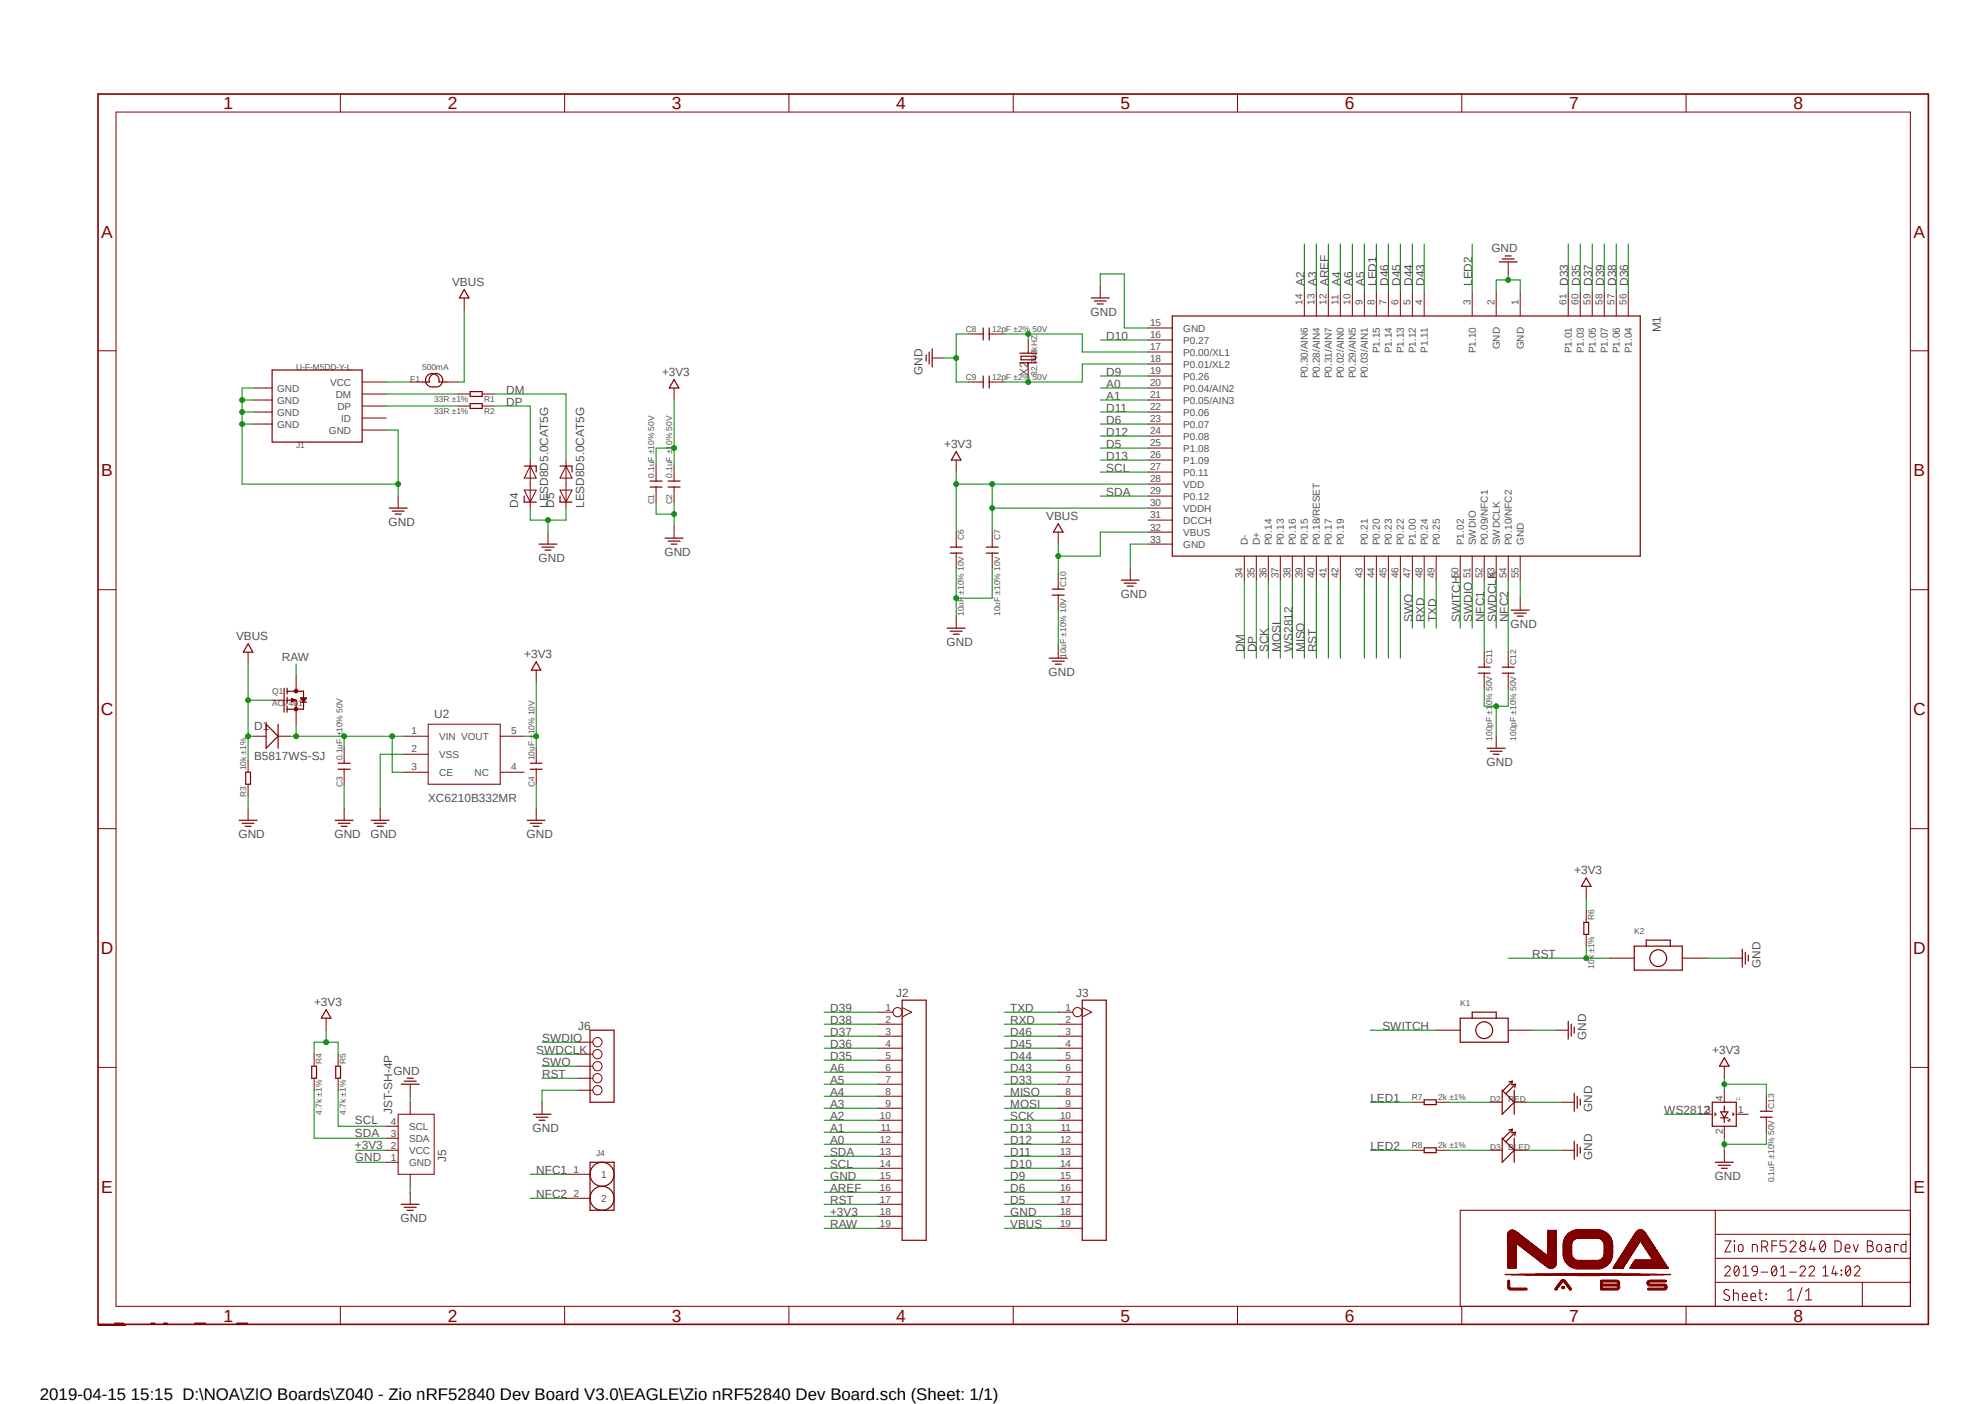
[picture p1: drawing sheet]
<svg xmlns="http://www.w3.org/2000/svg" width="420mm" height="297mm" viewBox="0 0 420 297" stroke-linecap="round" stroke-linejoin="round" font-family="sans-serif">
<defs><g id="words">
<g font-size="3.7" fill="#800000">
<text x="47.3" y="23.1">1</text>
<text x="94.7" y="23.1">2</text>
<text x="142.2" y="23.1">3</text>
<text x="189.6" y="23.1">4</text>
<text x="237.1" y="23.1">5</text>
<text x="284.5" y="23.1">6</text>
<text x="332" y="23.1">7</text>
<text x="379.4" y="23.1">8</text>
<text x="21.4" y="50.2">A</text>
<text x="404.9" y="50.2">A</text>
<text x="21.4" y="100.8">B</text>
<text x="404.9" y="100.8">B</text>
<text x="21.3" y="151.3">C</text>
<text x="404.8" y="151.3">C</text>
<text x="21.3" y="201.9">D</text>
<text x="404.8" y="201.9">D</text>
<text x="21.4" y="252.4">E</text>
<text x="404.9" y="252.4">E</text>
<text x="47.3" y="279.6">1</text>
<text x="94.7" y="279.6">2</text>
<text x="142.2" y="279.6">3</text>
<text x="189.6" y="279.6">4</text>
<text x="237.1" y="279.6">5</text>
<text x="284.5" y="279.6">6</text>
<text x="332" y="279.6">7</text>
<text x="379.4" y="279.6">8</text>
</g>
<text font-size="3.6" x="8.4" y="296.1">2019-04-15 15:15 D:\NOA\ZIO Boards\Z040 - Zio nRF52840 Dev Board V3.0\EAGLE\Zio nRF52840 Dev Board.sch (Sheet: 1/1)</text>
<g font-size="2.5" fill="#505050">
<text x="315.6" y="53.4">GND</text>
<text x="95.7" y="60.5">VBUS</text>
<text x="276" y="60.5" transform="rotate(-90 276 60.5)">A2</text>
<text x="278.5" y="60.5" transform="rotate(-90 278.5 60.5)">A3</text>
<text x="281.1" y="60.5" transform="rotate(-90 281.1 60.5)">AREF</text>
<text x="283.6" y="60.5" transform="rotate(-90 283.6 60.5)">A4</text>
<text x="286.1" y="60.5" transform="rotate(-90 286.1 60.5)">A6</text>
<text x="288.7" y="60.5" transform="rotate(-90 288.7 60.5)">A5</text>
<text x="291.2" y="60.5" transform="rotate(-90 291.2 60.5)">LED1</text>
<text x="293.8" y="60.5" transform="rotate(-90 293.8 60.5)">D46</text>
<text x="296.3" y="60.5" transform="rotate(-90 296.3 60.5)">D45</text>
<text x="298.8" y="60.5" transform="rotate(-90 298.8 60.5)">D44</text>
<text x="301.4" y="60.5" transform="rotate(-90 301.4 60.5)">D43</text>
<text x="311.5" y="60.5" transform="rotate(-90 311.5 60.5)">LED2</text>
<text x="331.8" y="60.5" transform="rotate(-90 331.8 60.5)">D33</text>
<text x="334.4" y="60.5" transform="rotate(-90 334.4 60.5)">D35</text>
<text x="336.9" y="60.5" transform="rotate(-90 336.9 60.5)">D37</text>
<text x="339.4" y="60.5" transform="rotate(-90 339.4 60.5)">D39</text>
<text x="342" y="60.5" transform="rotate(-90 342 60.5)">D38</text>
<text x="344.5" y="60.5" transform="rotate(-90 344.5 60.5)">D36</text>
<text x="230.8" y="66.8">GND</text>
<text x="234.1" y="71.9">D10</text>
<text x="351.4" y="70.3" transform="rotate(-90 351.4 70.3)">M1</text>
<text x="107.1" y="83.4">DM</text>
<text x="140.1" y="79.5">+3V3</text>
<text x="195.2" y="79.3" transform="rotate(-90 195.2 79.3)">GND</text>
<text x="217.6" y="79.5" transform="rotate(-90 217.6 79.5)">X2</text>
<text x="234.1" y="79.5">D9</text>
<text x="234.1" y="82.1">A0</text>
<text x="107.1" y="85.9">DP</text>
<text x="234.1" y="89.7">D6</text>
<text x="234.1" y="87.2">D11</text>
<text x="234.1" y="84.6">A1</text>
<text x="199.8" y="94.8">+3V3</text>
<text x="234.1" y="94.8">D5</text>
<text x="234.1" y="92.2">D12</text>
<text x="234.1" y="99.9">SCL</text>
<text x="234.1" y="97.3">D13</text>
<text x="109.6" y="107.5" transform="rotate(-90 109.6 107.5)">D4</text>
<text x="116" y="107.5" transform="rotate(-90 116 107.5)">LESD8D5.0CAT5G</text>
<text x="117.3" y="107.5" transform="rotate(-90 117.3 107.5)">D5</text>
<text x="123.6" y="107.5" transform="rotate(-90 123.6 107.5)">LESD8D5.0CAT5G</text>
<text x="234.1" y="104.9">SDA</text>
<text x="82.2" y="111.3">GND</text>
<text x="221.4" y="110">VBUS</text>
<text x="114" y="118.9">GND</text>
<text x="140.6" y="117.6">GND</text>
<text x="237.1" y="126.5">GND</text>
<text x="298.8" y="131.6" transform="rotate(-90 298.8 131.6)">SWO</text>
<text x="301.4" y="131.6" transform="rotate(-90 301.4 131.6)">RXD</text>
<text x="303.9" y="131.6" transform="rotate(-90 303.9 131.6)">TXD</text>
<text x="309" y="131.6" transform="rotate(-90 309 131.6)">SWITCH</text>
<text x="311.5" y="131.6" transform="rotate(-90 311.5 131.6)">SWDIO</text>
<text x="314" y="131.6" transform="rotate(-90 314 131.6)">NFC1</text>
<text x="316.6" y="131.6" transform="rotate(-90 316.6 131.6)">SWDCLK</text>
<text x="319.1" y="131.6" transform="rotate(-90 319.1 131.6)">NFC2</text>
<text x="50" y="135.4">VBUS</text>
<text x="200.3" y="136.7">GND</text>
<text x="263.3" y="138" transform="rotate(-90 263.3 138)">DM</text>
<text x="265.8" y="138" transform="rotate(-90 265.8 138)">DP</text>
<text x="268.4" y="138" transform="rotate(-90 268.4 138)">SCK</text>
<text x="270.9" y="138" transform="rotate(-90 270.9 138)">MOSI</text>
<text x="273.4" y="138" transform="rotate(-90 273.4 138)">WS2812</text>
<text x="276" y="138" transform="rotate(-90 276 138)">MISO</text>
<text x="278.5" y="138" transform="rotate(-90 278.5 138)">RST</text>
<text x="319.6" y="132.9">GND</text>
<text x="59.6" y="139.7">RAW</text>
<text x="110.9" y="139.2">+3V3</text>
<text x="221.9" y="143">GND</text>
<text x="53.8" y="154.5">D1</text>
<text x="91.9" y="151.9">U2</text>
<text x="53.8" y="160.8">B5817WS-SJ</text>
<text x="314.5" y="162.1">GND</text>
<text x="90.6" y="169.7">XC6210B332MR</text>
<text x="50.5" y="177.3">GND</text>
<text x="70.8" y="177.3">GND</text>
<text x="78.4" y="177.3">GND</text>
<text x="111.4" y="177.3">GND</text>
<text x="333.1" y="185">+3V3</text>
<text x="324.2" y="202.7">RST</text>
<text x="372.5" y="204.7" transform="rotate(-90 372.5 204.7)">GND</text>
<text x="66.5" y="212.9">+3V3</text>
<text x="175.6" y="214.1">D39</text>
<text x="189.6" y="210.8">J2</text>
<text x="213.7" y="214.1">TXD</text>
<text x="227.7" y="210.8">J3</text>
<text x="114.7" y="220.5">SWDIO</text>
<text x="122.3" y="217.9">J6</text>
<text x="175.6" y="221.7">D36</text>
<text x="175.6" y="219.2">D37</text>
<text x="175.6" y="216.7">D38</text>
<text x="213.7" y="216.7">RXD</text>
<text x="213.7" y="221.7">D45</text>
<text x="213.7" y="219.2">D46</text>
<text x="292.5" y="217.9">SWITCH</text>
<text x="335.6" y="220" transform="rotate(-90 335.6 220)">GND</text>
<text x="83.2" y="227.3">GND</text>
<text x="113.5" y="223">SWDCLK</text>
<text x="114.7" y="225.6">SWO</text>
<text x="175.6" y="226.8">A6</text>
<text x="175.6" y="224.3">D35</text>
<text x="213.7" y="226.8">D43</text>
<text x="213.7" y="224.3">D44</text>
<text x="362.3" y="223">+3V3</text>
<text x="114.7" y="228.1">RST</text>
<text x="175.6" y="231.9">A4</text>
<text x="175.6" y="229.4">A5</text>
<text x="213.7" y="231.9">MISO</text>
<text x="213.7" y="229.4">D33</text>
<text x="289.9" y="233.2">LED1</text>
<text x="75.1" y="237.7">SCL</text>
<text x="83" y="235.7" transform="rotate(-90 83 235.7)">JST-SH-4P</text>
<text x="112.7" y="239.5">GND</text>
<text x="175.6" y="239.5">A1</text>
<text x="175.6" y="237">A2</text>
<text x="175.6" y="234.4">A3</text>
<text x="213.7" y="234.4">MOSI</text>
<text x="213.7" y="237">SCK</text>
<text x="213.7" y="239.5">D13</text>
<text x="336.9" y="235.2" transform="rotate(-90 336.9 235.2)">GND</text>
<text x="352.1" y="235.7">WS2812</text>
<text x="75.1" y="245.6">GND</text>
<text x="75.1" y="243.1">+3V3</text>
<text x="75.1" y="240.5">SDA</text>
<text x="94.4" y="245.9" transform="rotate(-90 94.4 245.9)">J5</text>
<text x="175.6" y="244.6">SDA</text>
<text x="175.6" y="242.1">A0</text>
<text x="213.7" y="242.1">D12</text>
<text x="213.7" y="244.6">D11</text>
<text x="289.9" y="243.3">LED2</text>
<text x="336.9" y="245.4" transform="rotate(-90 336.9 245.4)">GND</text>
<text x="113.5" y="248.4">NFC1</text>
<text x="175.6" y="249.7">GND</text>
<text x="175.6" y="247.1">SCL</text>
<text x="213.7" y="247.1">D10</text>
<text x="213.7" y="249.7">D9</text>
<text x="362.8" y="249.7">GND</text>
<text x="113.5" y="253.5">NFC2</text>
<text x="175.6" y="257.3">+3V3</text>
<text x="175.6" y="254.8">RST</text>
<text x="175.6" y="252.2">AREF</text>
<text x="213.7" y="257.3">GND</text>
<text x="213.7" y="254.8">D5</text>
<text x="213.7" y="252.2">D6</text>
<text x="84.8" y="258.6">GND</text>
<text x="175.6" y="259.8">RAW</text>
<text x="213.7" y="259.8">VBUS</text>
</g>
<g font-size="2.1" fill="#505050">
<text x="275.6" y="64.5" transform="rotate(-90 275.6 64.5)">14</text>
<text x="278.1" y="64.5" transform="rotate(-90 278.1 64.5)">13</text>
<text x="280.7" y="64.5" transform="rotate(-90 280.7 64.5)">12</text>
<text x="283.2" y="64.5" transform="rotate(-90 283.2 64.5)">11</text>
<text x="285.7" y="64.5" transform="rotate(-90 285.7 64.5)">10</text>
<text x="288.3" y="64.5" transform="rotate(-90 288.3 64.5)">9</text>
<text x="290.8" y="64.5" transform="rotate(-90 290.8 64.5)">8</text>
<text x="293.4" y="64.5" transform="rotate(-90 293.4 64.5)">7</text>
<text x="295.9" y="64.5" transform="rotate(-90 295.9 64.5)">6</text>
<text x="298.4" y="64.5" transform="rotate(-90 298.4 64.5)">5</text>
<text x="301" y="64.5" transform="rotate(-90 301 64.5)">4</text>
<text x="311.1" y="64.5" transform="rotate(-90 311.1 64.5)">3</text>
<text x="316.2" y="64.5" transform="rotate(-90 316.2 64.5)">2</text>
<text x="321.3" y="64.5" transform="rotate(-90 321.3 64.5)">1</text>
<text x="331.5" y="64.5" transform="rotate(-90 331.5 64.5)">61</text>
<text x="334" y="64.5" transform="rotate(-90 334 64.5)">60</text>
<text x="336.5" y="64.5" transform="rotate(-90 336.5 64.5)">59</text>
<text x="339.1" y="64.5" transform="rotate(-90 339.1 64.5)">58</text>
<text x="341.6" y="64.5" transform="rotate(-90 341.6 64.5)">57</text>
<text x="344.2" y="64.5" transform="rotate(-90 344.2 64.5)">56</text>
<text x="243.3" y="71.6">16</text>
<text x="243.3" y="69">15</text>
<text x="250.4" y="70.1">GND</text>
<text x="243.3" y="74.1">17</text>
<text x="243.3" y="76.7">18</text>
<text x="250.4" y="72.7">P0.27</text>
<text x="250.4" y="75.2">P0.00/XL1</text>
<text x="250.4" y="77.8">P0.01/XL2</text>
<text x="292" y="74.8" transform="rotate(-90 292 74.8)">P1.15</text>
<text x="294.5" y="74.8" transform="rotate(-90 294.5 74.8)">P1.14</text>
<text x="297.1" y="74.8" transform="rotate(-90 297.1 74.8)">P1.13</text>
<text x="299.6" y="74.8" transform="rotate(-90 299.6 74.8)">P1.12</text>
<text x="302.1" y="74.6" transform="rotate(-90 302.1 74.6)">P1.11</text>
<text x="312.3" y="74.8" transform="rotate(-90 312.3 74.8)">P1.10</text>
<text x="317.3" y="73.9" transform="rotate(-90 317.3 73.9)">GND</text>
<text x="322.4" y="73.9" transform="rotate(-90 322.4 73.9)">GND</text>
<text x="332.6" y="74.8" transform="rotate(-90 332.6 74.8)">P1.01</text>
<text x="335.1" y="74.8" transform="rotate(-90 335.1 74.8)">P1.03</text>
<text x="337.6" y="74.8" transform="rotate(-90 337.6 74.8)">P1.05</text>
<text x="340.2" y="74.8" transform="rotate(-90 340.2 74.8)">P1.07</text>
<text x="342.7" y="74.8" transform="rotate(-90 342.7 74.8)">P1.06</text>
<text x="345.3" y="74.8" transform="rotate(-90 345.3 74.8)">P1.04</text>
<text x="58.6" y="82.8">GND</text>
<text x="69.8" y="81.6">VCC</text>
<text x="243.3" y="79.2">19</text>
<text x="243.3" y="81.7">20</text>
<text x="250.4" y="80.3">P0.26</text>
<text x="250.4" y="82.8">P0.04/AIN2</text>
<text x="276.7" y="80.1" transform="rotate(-90 276.7 80.1)">P0.30/AIN6</text>
<text x="279.3" y="80.1" transform="rotate(-90 279.3 80.1)">P0.28/AIN4</text>
<text x="281.8" y="80.1" transform="rotate(-90 281.8 80.1)">P0.31/AIN7</text>
<text x="284.4" y="80.1" transform="rotate(-90 284.4 80.1)">P0.02/AIN0</text>
<text x="286.9" y="80.1" transform="rotate(-90 286.9 80.1)">P0.29/AIN5</text>
<text x="289.4" y="80.1" transform="rotate(-90 289.4 80.1)">P0.03/AIN1</text>
<text x="58.6" y="85.4">GND</text>
<text x="58.6" y="87.9">GND</text>
<text x="71" y="84.1">DM</text>
<text x="71.4" y="86.7">DP</text>
<text x="72.2" y="89.2">ID</text>
<text x="243.3" y="84.3">21</text>
<text x="243.3" y="86.8">22</text>
<text x="243.3" y="89.4">23</text>
<text x="250.4" y="85.4">P0.05/AIN3</text>
<text x="250.4" y="87.9">P0.06</text>
<text x="58.6" y="90.5">GND</text>
<text x="69.6" y="91.7">GND</text>
<text x="243.3" y="91.9">24</text>
<text x="243.3" y="94.4">25</text>
<text x="250.4" y="90.5">P0.07</text>
<text x="250.4" y="93">P0.08</text>
<text x="250.4" y="95.5">P1.08</text>
<text x="243.3" y="97">26</text>
<text x="243.3" y="99.5">27</text>
<text x="250.4" y="98.1">P1.09</text>
<text x="250.4" y="100.6">P0.11</text>
<text x="243.3" y="102.1">28</text>
<text x="243.3" y="104.6">29</text>
<text x="243.3" y="107.1">30</text>
<text x="250.4" y="103.2">VDD</text>
<text x="250.4" y="105.7">P0.12</text>
<text x="243.3" y="109.7">31</text>
<text x="243.3" y="112.2">32</text>
<text x="250.4" y="108.2">VDDH</text>
<text x="250.4" y="110.8">DCCH</text>
<text x="250.4" y="113.3">VBUS</text>
<text x="243.3" y="114.8">33</text>
<text x="250.4" y="115.9">GND</text>
<text x="264" y="115.3" transform="rotate(-90 264 115.3)">D-</text>
<text x="266.6" y="115.3" transform="rotate(-90 266.6 115.3)">D+</text>
<text x="269.1" y="115.3" transform="rotate(-90 269.1 115.3)">P0.14</text>
<text x="271.7" y="115.3" transform="rotate(-90 271.7 115.3)">P0.13</text>
<text x="274.2" y="115.3" transform="rotate(-90 274.2 115.3)">P0.16</text>
<text x="276.7" y="115.3" transform="rotate(-90 276.7 115.3)">P0.15</text>
<text x="279.3" y="115.3" transform="rotate(-90 279.3 115.3)">P0.18/RESET</text>
<text x="281.8" y="115.3" transform="rotate(-90 281.8 115.3)">P0.17</text>
<text x="284.4" y="115.3" transform="rotate(-90 284.4 115.3)">P0.19</text>
<text x="289.4" y="115.3" transform="rotate(-90 289.4 115.3)">P0.21</text>
<text x="292" y="115.3" transform="rotate(-90 292 115.3)">P0.20</text>
<text x="294.5" y="115.3" transform="rotate(-90 294.5 115.3)">P0.23</text>
<text x="297.1" y="115.3" transform="rotate(-90 297.1 115.3)">P0.22</text>
<text x="299.6" y="115.3" transform="rotate(-90 299.6 115.3)">P1.00</text>
<text x="302.1" y="115.3" transform="rotate(-90 302.1 115.3)">P0.24</text>
<text x="304.7" y="115.3" transform="rotate(-90 304.7 115.3)">P0.25</text>
<text x="309.7" y="115.3" transform="rotate(-90 309.7 115.3)">P1.02</text>
<text x="312.3" y="115.3" transform="rotate(-90 312.3 115.3)">SWDIO</text>
<text x="314.8" y="115.3" transform="rotate(-90 314.8 115.3)">P0.09/NFC1</text>
<text x="317.3" y="115.3" transform="rotate(-90 317.3 115.3)">SWDCLK</text>
<text x="319.9" y="115.3" transform="rotate(-90 319.9 115.3)">P0.10/NFC2</text>
<text x="322.4" y="115.3" transform="rotate(-90 322.4 115.3)">GND</text>
<text x="262.9" y="122.3" transform="rotate(-90 262.9 122.3)">34</text>
<text x="265.4" y="122.3" transform="rotate(-90 265.4 122.3)">35</text>
<text x="268" y="122.3" transform="rotate(-90 268 122.3)">36</text>
<text x="270.5" y="122.3" transform="rotate(-90 270.5 122.3)">37</text>
<text x="273" y="122.3" transform="rotate(-90 273 122.3)">38</text>
<text x="275.6" y="122.3" transform="rotate(-90 275.6 122.3)">39</text>
<text x="278.1" y="122.3" transform="rotate(-90 278.1 122.3)">40</text>
<text x="280.7" y="122.3" transform="rotate(-90 280.7 122.3)">41</text>
<text x="283.2" y="122.3" transform="rotate(-90 283.2 122.3)">42</text>
<text x="288.3" y="122.3" transform="rotate(-90 288.3 122.3)">43</text>
<text x="290.8" y="122.3" transform="rotate(-90 290.8 122.3)">44</text>
<text x="293.4" y="122.3" transform="rotate(-90 293.4 122.3)">45</text>
<text x="295.9" y="122.3" transform="rotate(-90 295.9 122.3)">46</text>
<text x="298.4" y="122.3" transform="rotate(-90 298.4 122.3)">47</text>
<text x="301" y="122.3" transform="rotate(-90 301 122.3)">48</text>
<text x="303.5" y="122.3" transform="rotate(-90 303.5 122.3)">49</text>
<text x="308.6" y="122.3" transform="rotate(-90 308.6 122.3)">50</text>
<text x="311.1" y="122.3" transform="rotate(-90 311.1 122.3)">51</text>
<text x="313.7" y="122.3" transform="rotate(-90 313.7 122.3)">52</text>
<text x="316.2" y="122.3" transform="rotate(-90 316.2 122.3)">53</text>
<text x="318.8" y="122.3" transform="rotate(-90 318.8 122.3)">54</text>
<text x="321.3" y="122.3" transform="rotate(-90 321.3 122.3)">55</text>
<text x="87" y="155.4">1</text>
<text x="108.2" y="155.4">5</text>
<text x="87" y="159.2">2</text>
<text x="92.9" y="156.5">VIN VOUT</text>
<text x="92.9" y="160.3">VSS</text>
<text x="87" y="163">3</text>
<text x="92.9" y="164.1">CE</text>
<text x="100.4" y="164.1">NC</text>
<text x="108.2" y="163">4</text>
<text x="187.4" y="213.8">1</text>
<text x="225.5" y="213.8">1</text>
<text x="187.4" y="216.3">2</text>
<text x="187.4" y="218.9">3</text>
<text x="187.4" y="221.4">4</text>
<text x="225.5" y="216.3">2</text>
<text x="225.5" y="218.9">3</text>
<text x="225.5" y="221.4">4</text>
<text x="187.4" y="223.9">5</text>
<text x="187.4" y="226.5">6</text>
<text x="225.5" y="223.9">5</text>
<text x="225.5" y="226.5">6</text>
<text x="187.4" y="229">7</text>
<text x="187.4" y="231.6">8</text>
<text x="225.5" y="229">7</text>
<text x="225.5" y="231.6">8</text>
<text x="364.5" y="232.8" transform="rotate(-90 364.5 232.8)">4</text>
<text x="82.7" y="237.9">4</text>
<text x="86.6" y="239">SCL</text>
<text x="186.2" y="236.6">10</text>
<text x="186.4" y="239.2">11</text>
<text x="187.4" y="234.1">9</text>
<text x="224.3" y="236.6">10</text>
<text x="224.5" y="239.2">11</text>
<text x="225.5" y="234.1">9</text>
<text x="360.8" y="235.4">3</text>
<text x="364.5" y="239.8" transform="rotate(-90 364.5 239.8)">2</text>
<text x="367.7" y="235.4">1</text>
<text x="82.7" y="245.5">1</text>
<text x="82.7" y="243">2</text>
<text x="82.7" y="240.5">3</text>
<text x="86.6" y="244.1">VCC</text>
<text x="86.6" y="241.6">SDA</text>
<text x="186.2" y="241.7">12</text>
<text x="186.2" y="244.3">13</text>
<text x="224.3" y="241.7">12</text>
<text x="224.3" y="244.3">13</text>
<text x="86.6" y="246.6">GND</text>
<text x="121.3" y="248.1">1</text>
<text x="127.2" y="249.2">1</text>
<text x="186.2" y="246.8">14</text>
<text x="186.2" y="249.3">15</text>
<text x="186.2" y="251.9">16</text>
<text x="224.3" y="246.8">14</text>
<text x="224.3" y="249.3">15</text>
<text x="224.3" y="251.9">16</text>
<text x="121.3" y="253.2">2</text>
<text x="127.2" y="254.3">2</text>
<text x="186.2" y="254.4">17</text>
<text x="186.2" y="257">18</text>
<text x="224.3" y="254.4">17</text>
<text x="224.3" y="257">18</text>
<text x="186.2" y="259.5">19</text>
<text x="224.3" y="259.5">19</text>
</g>
<g font-size="1.8" fill="#505050">
<text x="204.3" y="70.3">C8</text>
<text x="209.9" y="70.3">12pF ±2% 50V</text>
<text x="62.7" y="78.3">U-F-M5DD-Y-L</text>
<text x="86.8" y="80.8">F1</text>
<text x="89.3" y="78.3">500mA</text>
<text x="204.3" y="80.4">C9</text>
<text x="209.9" y="80.4">12pF ±2% 50V</text>
<text x="219.5" y="79.5" transform="rotate(-90 219.5 79.5)">32.768kHZ</text>
<text x="91.9" y="85">33R ±1%</text>
<text x="91.9" y="87.5">33R ±1%</text>
<text x="102.4" y="85">R1</text>
<text x="102.4" y="87.5">R2</text>
<text x="62.7" y="94.8">J1</text>
<text x="138.4" y="101.1" transform="rotate(-90 138.4 101.1)">0.1uF ±10% 50V</text>
<text x="142.2" y="101.1" transform="rotate(-90 142.2 101.1)">0.1uF ±10% 50V</text>
<text x="138.4" y="106.7" transform="rotate(-90 138.4 106.7)">C1</text>
<text x="142.2" y="106.7" transform="rotate(-90 142.2 106.7)">C2</text>
<text x="204" y="114.3" transform="rotate(-90 204 114.3)">C6</text>
<text x="211.6" y="114.3" transform="rotate(-90 211.6 114.3)">C7</text>
<text x="225.6" y="124.2" transform="rotate(-90 225.6 124.2)">C10</text>
<text x="204" y="130.3" transform="rotate(-90 204 130.3)">10uF ±10% 10V</text>
<text x="211.6" y="130.3" transform="rotate(-90 211.6 130.3)">10uF ±10% 10V</text>
<text x="225.6" y="139.2" transform="rotate(-90 225.6 139.2)">10uF ±10% 10V</text>
<text x="315.7" y="140.5" transform="rotate(-90 315.7 140.5)">C11</text>
<text x="320.8" y="140.7" transform="rotate(-90 320.8 140.7)">C12</text>
<text x="57.6" y="149.4">AO7401</text>
<text x="57.6" y="146.9">Q1</text>
<text x="72.4" y="160.8" transform="rotate(-90 72.4 160.8)">0.1uF ±10% 50V</text>
<text x="113.1" y="160.8" transform="rotate(-90 113.1 160.8)">10uF ±10% 10V</text>
<text x="315.7" y="156.7" transform="rotate(-90 315.7 156.7)">100pF ±10% 50V</text>
<text x="320.8" y="156.7" transform="rotate(-90 320.8 156.7)">100pF ±10% 50V</text>
<text x="52.1" y="163" transform="rotate(-90 52.1 163)">10k ±1%</text>
<text x="72.4" y="166.4" transform="rotate(-90 72.4 166.4)">C3</text>
<text x="113.1" y="166.4" transform="rotate(-90 113.1 166.4)">C4</text>
<text x="52.1" y="168.6" transform="rotate(-90 52.1 168.6)">R3</text>
<text x="337.3" y="194.7" transform="rotate(-90 337.3 194.7)">R6</text>
<text x="345.8" y="197.7">K2</text>
<text x="337.3" y="204.9" transform="rotate(-90 337.3 204.9)">10k ±1%</text>
<text x="309" y="212.9">K1</text>
<text x="68.1" y="225.1" transform="rotate(-90 68.1 225.1)">R4</text>
<text x="73.2" y="225.1" transform="rotate(-90 73.2 225.1)">R5</text>
<text x="298.7" y="232.8">R7</text>
<text x="304.3" y="232.8">2k ±1%</text>
<text x="315.3" y="233.2">D2</text>
<text x="319.1" y="233.2">RED</text>
<text x="68.1" y="235.8" transform="rotate(-90 68.1 235.8)">4.7k ±1%</text>
<text x="73.2" y="235.8" transform="rotate(-90 73.2 235.8)">4.7k ±1%</text>
<text x="375.4" y="234.6" transform="rotate(-90 375.4 234.6)">C13</text>
<text x="126.1" y="244.6">J4</text>
<text x="298.7" y="243">R8</text>
<text x="304.3" y="243">2k ±1%</text>
<text x="315.3" y="243.3">D3</text>
<text x="319.1" y="243.3">BLED</text>
<text x="375.4" y="250.1" transform="rotate(-90 375.4 250.1)">0.1uF ±10% 50V</text>
</g>
<text font-size=".8" fill="#505050" x="367.4" y="232.7">L1</text>
</g></defs>
<path d="M20.2 19.6l388.2 261.3M408.4 19.6l-388.2 261.3" fill="none" stroke="#fff" stroke-width=".21"/>
<g fill="none" stroke="#800000" stroke-width=".25">
<path d="M57.6 78.3h19v15.2h-19zM98.2 61.3l1 1.7h-2zM89.3 80.8h1.5a1.44 1.44 0 0 1 1.3-1.8 1.44 1.44 0 0 1 1.6 1.6 1.44 1.44 0 0 1-1.8 1.2 1.46 1.46 0 0 1-1.9-1.2 1.46 1.46 0 0 1 1.6-1.6 1.46 1.46 0 0 1 1.3 1.8h1.5M82.3 107.5h3.8M83 108.1h2.5M83.6 108.8h1.3M52.5 136.2l1 1.8h-2zM113.5 140l.9 1.8h-2zM60.1 145.6v5.1M60.7 146.2h3.5v3.8h-3.5M60.7 145.6v1.3M60.7 147.5v1.3"/>
<path d="M60.7 149.4v1.3M60.7 148.1h1.6M61.7 147.8l1 .3M61.7 147.8v.6M61.7 147.8l.6 .3M61.7 147.8l.4 .5M62.3 148.1l-.6 .3M62.7 148.1v1.9M62.7 148.1l-1 .3M63.6 147.7h1.3l-.7 .8zM63.6 148.5h1.3M63.9 147.7l.3 .4"/>
<path d="M63.9 147.8l.3 .3M64.6 147.7l-.4 .4M64.6 147.8l-.4 .3M50.6 173.5h3.8M51.2 174.2h2.6M51.9 174.8h1.2M52 163.4h1v2.5h-1zM70.9 173.5h3.8M71.5 174.2h2.6M72.2 174.8h1.2M78.5 173.5h3.8M79.2 174.2h2.5"/>
<path d="M79.8 174.8h1.3M111.5 173.5h3.8M112.2 174.2h2.5M112.8 174.8h1.2"/>
</g>
<g fill="none" stroke="#800000" stroke-width=".21">
<path d="M98.2 63v2.6M53.8 82.1h3.8M53.8 84.6h3.8M53.8 87.2h3.8M53.8 89.7h3.8M76.6 91h5.1M76.6 88.4h5.1M76.6 85.9h5.1M76.6 83.4h5.1M76.6 80.8h5.1M86.8 80.8h2.5M94.4 80.8h2.5"/>
<path d="M84.2 104.9v2.6M52.5 138v2.5M62.3 148.1h.4M62.7 145.6v.6M62.7 150v.7M85.5 155.7h5.1M85.5 159.6h5.1M90.6 153.2h15.2v12.7h-15.2zM105.8 155.7h5.1M113.5 141.8v2.5M52.5 160.8v2.6M52.5 165.9v2.5"/>
<path d="M52.5 171v2.5M72.8 171v2.5M80.4 171v2.5M85.5 163.4h5.1M105.8 163.4h5.1M113.5 171v2.5"/>
</g>
<path d="M62.4 145.9h.5l.1 .3-.1 .3-.2 .1-.3-.1-.1-.3 .4-.1 .1 .1-.1 .1-.4-.1z" fill-rule="evenodd" fill="#800000"/>
<path d="M62.4 145.9h.5l.1 .3-.1 .3-.2 .1-.3-.1-.1-.3 .4-.1 .1 .1-.1 .1-.4-.1z" fill="none" stroke="#800000" stroke-width=".21"/>
<path d="M62.4 149.7h.5l.1 .3-.1 .3-.2 .1-.3-.1-.1-.3 .4-.1 .1 .1-.1 .2-.4-.2z" fill-rule="evenodd" fill="#800000"/>
<g fill="none" stroke="#800000" stroke-width=".21">
<path d="M72 19.9v3.8M119.5 19.9v3.8M166.9 19.9v3.8M214.4 19.9v3.8M261.8 19.9v3.8M309.3 19.9v3.8M356.7 19.9v3.8M24.6 23.7h379.6v252.7h-379.6zM20.7 74.2h3.9M404.2 74.2h3.8M96.9 83.4h2.6M96.9 85.9h2.6"/>
<path d="M102 83.4h2.6M102 85.9h2.6M112.2 98.6l1.3 2.5h-2.6zM112.2 97.3v10.2M119.8 98.6l1.2 2.5h-2.5zM119.8 97.3v10.2M138.8 98.6v3.2M142.6 82.1v2.5M142.6 98.6v3.2M110.9 103.7h2.6l-1.3 2.5zM116 112.6v2.5M118.5 103.7h2.5l-1.2 2.5z"/>
<path d="M138.8 103v3.2M142.6 103v3.2M142.6 111.3v2.5M20.7 124.8h3.9M404.2 124.8h3.8M53.8 155.7h2.5M57.6 148.1h2.5M58.8 155.7h2.6M62.4 149.7h.5l.1 .3-.1 .3-.2 .1-.3-.1-.1-.3 .4-.1 .1 .1-.1 .2-.4-.2zM62.7 143v2.6M62.7 150.7v2.5M72.8 158.3v3.2"/>
<path d="M113.5 158.3v3.2M20.7 175.3h3.9M72.8 162.7v3.2M113.5 162.7v3.2M404.2 175.3h3.8M20.7 225.8h3.9M404.2 225.8h3.8M362.9 256v20.4M404.2 256h-95.3v20.4M24.2 279.9h2M24.3 280h1.9M31.9 280h.9"/>
<path d="M32 279.9h.8M34.6 280h.8M34.6 279.9h.8M41.2 279.9h2.4M43.5 280h-2.3M50.1 279.9h2.4M52.4 280h-2.3M72 276.4v3.8M119.5 276.4v3.8M166.9 276.4v3.8M214.4 276.4v3.8M261.8 276.4v3.8"/>
<path d="M309.3 276.4v3.8M356.7 276.4v3.8M362.9 271.3h41.3M362.9 266.2h41.3M362.9 261.1h41.3M365.8 273a.65 .65 0 0 0-1 .1l-.1 .2a1.75 1.75 0 0 0 1.2 1 .66 .66 0 0 1-.4 .9 .66 .66 0 0 1-.8-.4M366.8 273.6h.6l.3 .1 .1 1.4M366.8 272.8v2.3M368.6 274.3h1.1a.55 .55 0 0 0-.4-.7 .55 .55 0 0 0-.7 .5l.1 .8 .3 .2h.7M370.5 274.3h1a.54 .54 0 0 0-.4-.7 .54 .54 0 0 0-.6 .5v.8l.3 .2h.7M372.1 273.6h.8M372.4 272.8v2.1l.5 .2"/>
<path d="M373.6 273.7l.2 .2zM373.6 274.8l.2 .1zM394 271.3v5.1M20.7 280.3l5.9 .1zM20.7 280.3h5.9"/>
</g>
<g fill="none" stroke="#800000" stroke-width=".25">
<path d="M99.5 82.8h2.5v1.1h-2.5zM99.5 85.4h2.5v1h-2.5zM110.9 98.6h2.6v1.3M118.5 98.6h2.5v1.3M142.6 80.3l1 1.8h-2zM110.9 104.9v1.3h2.6M114 115.1h3.9M114.7 115.7h2.5M115.3 116.4h1.3M118.5 104.9v1.3h2.5M137.5 103h2.6M137.5 101.8h2.6"/>
<path d="M140.7 113.8h3.8M141.4 103h2.5M141.4 101.8h2.5M141.4 114.5h2.5M142 115.1h1.3M56.3 153.2l2.5 2.5-2.5 2.6zM58.8 153.2v5.1M71.5 162.7h2.6M71.5 161.5h2.6M112.2 162.7h2.5M112.2 161.5h2.5"/>
</g>
<path d="M20.7 19.9h387.3v260.3h-387.3z" fill="none" stroke="#800000" stroke-width=".34"/>
<path d="M329.1 272.8l.1 .1z" fill-rule="evenodd" fill="#800000"/>
<path d="M329.1 272.8l.1 .1z" fill="none" stroke="#800000" stroke-width=".21"/>
<path d="M332.2 272.8l.1 .1z" fill-rule="evenodd" fill="#800000"/>
<path d="M319.4 272.8l3.6 .1zM319.4 272.8h3.6M332.2 272.8l.1 .1z" fill="none" stroke="#800000" stroke-width=".21"/>
<path d="M329.1 272.8l.2 .1z" fill-rule="evenodd" fill="#800000"/>
<path d="M329.1 272.8l.2 .1z" fill="none" stroke="#800000" stroke-width=".21"/>
<path d="M332.1 272.8l.3 .1z" fill-rule="evenodd" fill="#800000"/>
<path d="M319.4 272.8h3.7zM319.4 272.8h3.7M332.1 272.8l.3 .1zM338.7 272.8l3.6 .1zM338.7 272.8h3.6M348.7 272.8l3.6 .1zM348.7 272.8h3.6" fill="none" stroke="#800000" stroke-width=".21"/>
<path d="M329 272.8h.4z" fill-rule="evenodd" fill="#800000"/>
<path d="M329 272.8h.4z" fill="none" stroke="#800000" stroke-width=".21"/>
<path d="M332.1 272.8h.3z" fill-rule="evenodd" fill="#800000"/>
<path d="M319.3 272.7l3.7 .1zM319.3 272.8h3.7M332.1 272.8h.3zM338.6 272.8h3.7zM338.6 272.8h3.7M348.7 272.8h3.7zM348.7 272.8h3.7" fill="none" stroke="#800000" stroke-width=".21"/>
<path d="M329.1 272.7l.3 .1z" fill-rule="evenodd" fill="#800000"/>
<path d="M329.1 272.7l.3 .1z" fill="none" stroke="#800000" stroke-width=".21"/>
<path d="M332.1 272.7l.3 .1z" fill-rule="evenodd" fill="#800000"/>
<path d="M319.2 272.7l3.8 .1zM319.2 272.7h3.8M332.1 272.7l.3 .1zM338.7 272.7l3.8 .1zM338.7 272.8h3.8M348.7 272.7l3.8 .1zM348.7 272.8h3.8" fill="none" stroke="#800000" stroke-width=".21"/>
<path d="M329 272.7l.4 .1z" fill-rule="evenodd" fill="#800000"/>
<path d="M329 272.7l.4 .1z" fill="none" stroke="#800000" stroke-width=".21"/>
<path d="M332 272.7l.4 .1z" fill-rule="evenodd" fill="#800000"/>
<path d="M319.2 272.6l3.8 .1zM319.2 272.7h3.8M332 272.7l.4 .1zM338.7 272.7l3.8 .1zM338.7 272.7h3.8M348.7 272.7l3.9 .1zM348.7 272.7h3.9" fill="none" stroke="#800000" stroke-width=".21"/>
<path d="M329 272.6l.4 .1z" fill-rule="evenodd" fill="#800000"/>
<path d="M329 272.6l.4 .1z" fill="none" stroke="#800000" stroke-width=".21"/>
<path d="M332 272.6l.4 .1z" fill-rule="evenodd" fill="#800000"/>
<path d="M319.2 272.5l3.8 .1zM319.2 272.6h3.8M332 272.6l.4 .1zM338.7 272.6l3.9 .1zM338.7 272.7h3.9M348.7 272.6l3.9 .1zM348.7 272.7h3.9" fill="none" stroke="#800000" stroke-width=".21"/>
<path d="M329.1 272.5l.4 .1z" fill-rule="evenodd" fill="#800000"/>
<path d="M329.1 272.5l.4 .1z" fill="none" stroke="#800000" stroke-width=".21"/>
<path d="M330.6 272.5l.3 .1z" fill-rule="evenodd" fill="#800000"/>
<path d="M330.6 272.5l.3 .1z" fill="none" stroke="#800000" stroke-width=".21"/>
<path d="M332 272.5l.4 .1z" fill-rule="evenodd" fill="#800000"/>
<path d="M319.1 272.5l3.9 .1zM319.1 272.5h3.9M332 272.5l.4 .1zM338.7 272.5l3.9 .1zM338.7 272.6h3.9M348.7 272.5l3.9 .1zM348.7 272.6h3.9" fill="none" stroke="#800000" stroke-width=".21"/>
<path d="M329.1 272.5l.4 .1z" fill-rule="evenodd" fill="#800000"/>
<path d="M329.1 272.5l.4 .1z" fill="none" stroke="#800000" stroke-width=".21"/>
<path d="M330.5 272.5l.4 .1z" fill-rule="evenodd" fill="#800000"/>
<path d="M330.5 272.5l.4 .1z" fill="none" stroke="#800000" stroke-width=".21"/>
<path d="M331.9 272.5l.5 .1z" fill-rule="evenodd" fill="#800000"/>
<path d="M331.9 272.5l.5 .1zM338.7 272.5l3.9 .1zM338.7 272.5h3.9M348.7 272.5l3.9 .1zM348.7 272.5h3.9" fill="none" stroke="#800000" stroke-width=".21"/>
<path d="M319.1 272.5h.5z" fill-rule="evenodd" fill="#800000"/>
<path d="M319.1 272.5h.5z" fill="none" stroke="#800000" stroke-width=".21"/>
<path d="M329.1 272.5h.5z" fill-rule="evenodd" fill="#800000"/>
<path d="M329.1 272.5h.5z" fill="none" stroke="#800000" stroke-width=".21"/>
<path d="M330.5 272.5h.5z" fill-rule="evenodd" fill="#800000"/>
<path d="M330.5 272.5h.5z" fill="none" stroke="#800000" stroke-width=".21"/>
<path d="M331.9 272.5h.5z" fill-rule="evenodd" fill="#800000"/>
<path d="M331.9 272.5h.5z" fill="none" stroke="#800000" stroke-width=".21"/>
<path d="M338.7 272.5h.3z" fill-rule="evenodd" fill="#800000"/>
<path d="M338.7 272.5h.3z" fill="none" stroke="#800000" stroke-width=".21"/>
<path d="M342.1 272.5h.5z" fill-rule="evenodd" fill="#800000"/>
<path d="M342.1 272.5h.5z" fill="none" stroke="#800000" stroke-width=".21"/>
<path d="M352.2 272.5h.5z" fill-rule="evenodd" fill="#800000"/>
<path d="M352.2 272.5h.5z" fill="none" stroke="#800000" stroke-width=".21"/>
<path d="M319.1 272.4l.4 .1z" fill-rule="evenodd" fill="#800000"/>
<path d="M319.1 272.4l.4 .1z" fill="none" stroke="#800000" stroke-width=".21"/>
<path d="M329.1 272.4l.5 .1z" fill-rule="evenodd" fill="#800000"/>
<path d="M329.1 272.4l.5 .1z" fill="none" stroke="#800000" stroke-width=".21"/>
<path d="M330.5 272.4l.5 .1z" fill-rule="evenodd" fill="#800000"/>
<path d="M330.5 272.4l.5 .1z" fill="none" stroke="#800000" stroke-width=".21"/>
<path d="M331.9 272.4l.4 .1z" fill-rule="evenodd" fill="#800000"/>
<path d="M331.9 272.4l.4 .1z" fill="none" stroke="#800000" stroke-width=".21"/>
<path d="M338.7 272.4l.3 .1z" fill-rule="evenodd" fill="#800000"/>
<path d="M338.7 272.4l.3 .1z" fill="none" stroke="#800000" stroke-width=".21"/>
<path d="M342.2 272.4l.4 .1z" fill-rule="evenodd" fill="#800000"/>
<path d="M342.2 272.4l.4 .1z" fill="none" stroke="#800000" stroke-width=".21"/>
<path d="M352.3 272.4l.4 .1z" fill-rule="evenodd" fill="#800000"/>
<path d="M352.3 272.4l.4 .1z" fill="none" stroke="#800000" stroke-width=".21"/>
<path d="M319.1 272.4l.3 .1z" fill-rule="evenodd" fill="#800000"/>
<path d="M319.1 272.4l.3 .1z" fill="none" stroke="#800000" stroke-width=".21"/>
<path d="M329.2 272.4l.4 .1z" fill-rule="evenodd" fill="#800000"/>
<path d="M329.2 272.4l.4 .1z" fill="none" stroke="#800000" stroke-width=".21"/>
<path d="M330.5 272.4l.5 .1z" fill-rule="evenodd" fill="#800000"/>
<path d="M330.5 272.4l.5 .1z" fill="none" stroke="#800000" stroke-width=".21"/>
<path d="M331.8 272.4l.5 .1z" fill-rule="evenodd" fill="#800000"/>
<path d="M331.8 272.4l.5 .1z" fill="none" stroke="#800000" stroke-width=".21"/>
<path d="M338.7 272.4l.3 .1z" fill-rule="evenodd" fill="#800000"/>
<path d="M338.7 272.4l.3 .1z" fill="none" stroke="#800000" stroke-width=".21"/>
<path d="M342.3 272.4l.4 .1z" fill-rule="evenodd" fill="#800000"/>
<path d="M342.3 272.4l.4 .1z" fill="none" stroke="#800000" stroke-width=".21"/>
<path d="M352.3 272.4l.3 .1z" fill-rule="evenodd" fill="#800000"/>
<path d="M352.3 272.4l.3 .1z" fill="none" stroke="#800000" stroke-width=".21"/>
<path d="M319.1 272.3l.3 .1z" fill-rule="evenodd" fill="#800000"/>
<path d="M319.1 272.3l.3 .1z" fill="none" stroke="#800000" stroke-width=".21"/>
<path d="M329.2 272.3l.4 .1z" fill-rule="evenodd" fill="#800000"/>
<path d="M329.2 272.3l.4 .1z" fill="none" stroke="#800000" stroke-width=".21"/>
<path d="M330.5 272.3l.5 .1z" fill-rule="evenodd" fill="#800000"/>
<path d="M330.5 272.3l.5 .1z" fill="none" stroke="#800000" stroke-width=".21"/>
<path d="M331.9 272.3l.4 .1z" fill-rule="evenodd" fill="#800000"/>
<path d="M331.9 272.3l.4 .1z" fill="none" stroke="#800000" stroke-width=".21"/>
<path d="M338.7 272.3l.3 .1z" fill-rule="evenodd" fill="#800000"/>
<path d="M338.7 272.3l.3 .1z" fill="none" stroke="#800000" stroke-width=".21"/>
<path d="M342.3 272.3l.3 .1z" fill-rule="evenodd" fill="#800000"/>
<path d="M342.3 272.3l.3 .1z" fill="none" stroke="#800000" stroke-width=".21"/>
<path d="M352.3 272.3l.4 .1z" fill-rule="evenodd" fill="#800000"/>
<path d="M352.3 272.3l.4 .1z" fill="none" stroke="#800000" stroke-width=".21"/>
<path d="M319.1 272.3l.3 .1z" fill-rule="evenodd" fill="#800000"/>
<path d="M319.1 272.3l.3 .1z" fill="none" stroke="#800000" stroke-width=".21"/>
<path d="M329.2 272.3l.5 .1z" fill-rule="evenodd" fill="#800000"/>
<path d="M329.2 272.3l.5 .1z" fill="none" stroke="#800000" stroke-width=".21"/>
<path d="M330.5 272.3l.5 .1z" fill-rule="evenodd" fill="#800000"/>
<path d="M330.5 272.3l.5 .1z" fill="none" stroke="#800000" stroke-width=".21"/>
<path d="M331.8 272.3l.4 .1z" fill-rule="evenodd" fill="#800000"/>
<path d="M331.8 272.3l.4 .1z" fill="none" stroke="#800000" stroke-width=".21"/>
<path d="M338.7 272.3l.3 .1z" fill-rule="evenodd" fill="#800000"/>
<path d="M338.7 272.3l.3 .1z" fill="none" stroke="#800000" stroke-width=".21"/>
<path d="M342.3 272.3l.4 .1z" fill-rule="evenodd" fill="#800000"/>
<path d="M342.3 272.3l.4 .1z" fill="none" stroke="#800000" stroke-width=".21"/>
<path d="M352.3 272.3l.4 .1z" fill-rule="evenodd" fill="#800000"/>
<path d="M352.3 272.3l.4 .1z" fill="none" stroke="#800000" stroke-width=".21"/>
<path d="M319.1 272.2l.3 .1z" fill-rule="evenodd" fill="#800000"/>
<path d="M319.1 272.2l.3 .1z" fill="none" stroke="#800000" stroke-width=".21"/>
<path d="M329.3 272.2l.5 .1z" fill-rule="evenodd" fill="#800000"/>
<path d="M329.3 272.2l.5 .1z" fill="none" stroke="#800000" stroke-width=".21"/>
<path d="M330.5 272.2l.5 .1z" fill-rule="evenodd" fill="#800000"/>
<path d="M330.5 272.2l.5 .1z" fill="none" stroke="#800000" stroke-width=".21"/>
<path d="M331.8 272.2l.4 .1z" fill-rule="evenodd" fill="#800000"/>
<path d="M331.8 272.2l.4 .1z" fill="none" stroke="#800000" stroke-width=".21"/>
<path d="M338.7 272.2l.3 .1z" fill-rule="evenodd" fill="#800000"/>
<path d="M338.7 272.2l.3 .1z" fill="none" stroke="#800000" stroke-width=".21"/>
<path d="M342.3 272.2l.4 .1z" fill-rule="evenodd" fill="#800000"/>
<path d="M342.3 272.2l.4 .1z" fill="none" stroke="#800000" stroke-width=".21"/>
<path d="M352.3 272.2l.4 .1z" fill-rule="evenodd" fill="#800000"/>
<path d="M352.3 272.2l.4 .1z" fill="none" stroke="#800000" stroke-width=".21"/>
<path d="M319.1 272.2l.3 .1z" fill-rule="evenodd" fill="#800000"/>
<path d="M319.1 272.2l.3 .1z" fill="none" stroke="#800000" stroke-width=".21"/>
<path d="M329.3 272.2l.4 .1z" fill-rule="evenodd" fill="#800000"/>
<path d="M329.3 272.2l.4 .1z" fill="none" stroke="#800000" stroke-width=".21"/>
<path d="M330.5 272.2l.4 .1z" fill-rule="evenodd" fill="#800000"/>
<path d="M330.5 272.2l.4 .1z" fill="none" stroke="#800000" stroke-width=".21"/>
<path d="M331.7 272.2l.5 .1z" fill-rule="evenodd" fill="#800000"/>
<path d="M331.7 272.2l.5 .1z" fill="none" stroke="#800000" stroke-width=".21"/>
<path d="M338.7 272.2l.3 .1z" fill-rule="evenodd" fill="#800000"/>
<path d="M338.7 272.2l.3 .1z" fill="none" stroke="#800000" stroke-width=".21"/>
<path d="M342.3 272.2l.4 .1z" fill-rule="evenodd" fill="#800000"/>
<path d="M342.3 272.2l.4 .1z" fill="none" stroke="#800000" stroke-width=".21"/>
<path d="M352.3 272.2l.4 .1z" fill-rule="evenodd" fill="#800000"/>
<path d="M352.3 272.2l.4 .1z" fill="none" stroke="#800000" stroke-width=".21"/>
<path d="M319.1 272.2h.3z" fill-rule="evenodd" fill="#800000"/>
<path d="M319.1 272.2h.3z" fill="none" stroke="#800000" stroke-width=".21"/>
<path d="M329.4 272.2h.4z" fill-rule="evenodd" fill="#800000"/>
<path d="M329.4 272.2h.4z" fill="none" stroke="#800000" stroke-width=".21"/>
<path d="M330.5 272.2h.4z" fill-rule="evenodd" fill="#800000"/>
<path d="M330.5 272.2h.4z" fill="none" stroke="#800000" stroke-width=".21"/>
<path d="M331.6 272.2h.5z" fill-rule="evenodd" fill="#800000"/>
<path d="M331.6 272.2h.5z" fill="none" stroke="#800000" stroke-width=".21"/>
<path d="M338.7 272.2h.3z" fill-rule="evenodd" fill="#800000"/>
<path d="M338.7 272.2h.3z" fill="none" stroke="#800000" stroke-width=".21"/>
<path d="M342.3 272.2h.4z" fill-rule="evenodd" fill="#800000"/>
<path d="M342.3 272.2h.4z" fill="none" stroke="#800000" stroke-width=".21"/>
<path d="M352.3 272.2h.4z" fill-rule="evenodd" fill="#800000"/>
<path d="M352.3 272.2h.4z" fill="none" stroke="#800000" stroke-width=".21"/>
<path d="M319.1 272.1l.3 .1z" fill-rule="evenodd" fill="#800000"/>
<path d="M319.1 272.1l.3 .1z" fill="none" stroke="#800000" stroke-width=".21"/>
<path d="M329.4 272.1l.5 .1z" fill-rule="evenodd" fill="#800000"/>
<path d="M329.4 272.1l.5 .1z" fill="none" stroke="#800000" stroke-width=".21"/>
<path d="M330.6 272.1l.2 .1z" fill-rule="evenodd" fill="#800000"/>
<path d="M330.6 272.1l.2 .1z" fill="none" stroke="#800000" stroke-width=".21"/>
<path d="M331.6 272.1l.5 .1z" fill-rule="evenodd" fill="#800000"/>
<path d="M331.6 272.1l.5 .1z" fill="none" stroke="#800000" stroke-width=".21"/>
<path d="M338.7 272.1l.3 .1z" fill-rule="evenodd" fill="#800000"/>
<path d="M338.7 272.1l.3 .1z" fill="none" stroke="#800000" stroke-width=".21"/>
<path d="M342.3 272.1l.3 .1z" fill-rule="evenodd" fill="#800000"/>
<path d="M342.3 272.1l.3 .1z" fill="none" stroke="#800000" stroke-width=".21"/>
<path d="M352.3 272.1l.4 .1z" fill-rule="evenodd" fill="#800000"/>
<path d="M352.3 272.1l.4 .1z" fill="none" stroke="#800000" stroke-width=".21"/>
<path d="M319.1 272.1l.3 .1z" fill-rule="evenodd" fill="#800000"/>
<path d="M319.1 272.1l.3 .1z" fill="none" stroke="#800000" stroke-width=".21"/>
<path d="M329.4 272.1l.5 .1z" fill-rule="evenodd" fill="#800000"/>
<path d="M329.4 272.1l.5 .1z" fill="none" stroke="#800000" stroke-width=".21"/>
<path d="M331.6 272.1l.4 .1z" fill-rule="evenodd" fill="#800000"/>
<path d="M331.6 272.1l.4 .1z" fill="none" stroke="#800000" stroke-width=".21"/>
<path d="M338.7 272.1l.3 .1z" fill-rule="evenodd" fill="#800000"/>
<path d="M338.7 272.1l.3 .1z" fill="none" stroke="#800000" stroke-width=".21"/>
<path d="M342.3 272.1l.4 .1z" fill-rule="evenodd" fill="#800000"/>
<path d="M342.3 272.1l.4 .1z" fill="none" stroke="#800000" stroke-width=".21"/>
<path d="M352.3 272.1l.3 .1z" fill-rule="evenodd" fill="#800000"/>
<path d="M352.3 272.1l.3 .1z" fill="none" stroke="#800000" stroke-width=".21"/>
<path d="M319.1 272l.3 .1z" fill-rule="evenodd" fill="#800000"/>
<path d="M319.1 272l.3 .1z" fill="none" stroke="#800000" stroke-width=".21"/>
<path d="M329.4 272l.5 .1z" fill-rule="evenodd" fill="#800000"/>
<path d="M329.4 272l.5 .1z" fill="none" stroke="#800000" stroke-width=".21"/>
<path d="M331.6 272l.4 .1z" fill-rule="evenodd" fill="#800000"/>
<path d="M331.6 272l.4 .1z" fill="none" stroke="#800000" stroke-width=".21"/>
<path d="M338.7 272l.3 .1z" fill-rule="evenodd" fill="#800000"/>
<path d="M338.7 272l.3 .1z" fill="none" stroke="#800000" stroke-width=".21"/>
<path d="M342.2 272l.4 .1z" fill-rule="evenodd" fill="#800000"/>
<path d="M342.2 272l.4 .1z" fill="none" stroke="#800000" stroke-width=".21"/>
<path d="M352.3 272l.4 .1z" fill-rule="evenodd" fill="#800000"/>
<path d="M352.3 272l.4 .1z" fill="none" stroke="#800000" stroke-width=".21"/>
<path d="M319.1 272l.3 .1z" fill-rule="evenodd" fill="#800000"/>
<path d="M319.1 272l.3 .1z" fill="none" stroke="#800000" stroke-width=".21"/>
<path d="M329.5 272l.4 .1z" fill-rule="evenodd" fill="#800000"/>
<path d="M329.5 272l.4 .1z" fill="none" stroke="#800000" stroke-width=".21"/>
<path d="M331.5 272l.5 .1z" fill-rule="evenodd" fill="#800000"/>
<path d="M331.5 272l.5 .1z" fill="none" stroke="#800000" stroke-width=".21"/>
<path d="M338.7 272l.3 .1z" fill-rule="evenodd" fill="#800000"/>
<path d="M338.7 272l.3 .1z" fill="none" stroke="#800000" stroke-width=".21"/>
<path d="M342.1 272l.5 .1z" fill-rule="evenodd" fill="#800000"/>
<path d="M342.1 272l.5 .1z" fill="none" stroke="#800000" stroke-width=".21"/>
<path d="M352.2 272l.5 .1z" fill-rule="evenodd" fill="#800000"/>
<path d="M352.2 272l.5 .1z" fill="none" stroke="#800000" stroke-width=".21"/>
<path d="M319.1 271.9l.3 .1z" fill-rule="evenodd" fill="#800000"/>
<path d="M319.1 271.9l.3 .1z" fill="none" stroke="#800000" stroke-width=".21"/>
<path d="M329.5 271.9l.5 .1z" fill-rule="evenodd" fill="#800000"/>
<path d="M329.5 271.9l.5 .1z" fill="none" stroke="#800000" stroke-width=".21"/>
<path d="M331.5 271.9l.4 .1z" fill-rule="evenodd" fill="#800000"/>
<path d="M331.5 271.9l.4 .1zM338.7 271.9l3.9 .1zM338.7 272h3.9M348.8 271.9l3.8 .1zM348.8 272h3.8" fill="none" stroke="#800000" stroke-width=".21"/>
<path d="M319.1 271.9l.3 .1z" fill-rule="evenodd" fill="#800000"/>
<path d="M319.1 271.9l.3 .1z" fill="none" stroke="#800000" stroke-width=".21"/>
<path d="M329.5 271.9l.5 .1z" fill-rule="evenodd" fill="#800000"/>
<path d="M329.5 271.9l.5 .1z" fill="none" stroke="#800000" stroke-width=".21"/>
<path d="M331.5 271.9l.4 .1z" fill-rule="evenodd" fill="#800000"/>
<path d="M331.5 271.9l.4 .1zM338.7 271.9l3.9 .1zM338.7 271.9h3.9M348.7 271.9l3.9 .1zM348.7 271.9h3.9" fill="none" stroke="#800000" stroke-width=".21"/>
<path d="M319.1 271.8l.3 .1z" fill-rule="evenodd" fill="#800000"/>
<path d="M319.1 271.8l.3 .1z" fill="none" stroke="#800000" stroke-width=".21"/>
<path d="M329.6 271.8l.4 .1z" fill-rule="evenodd" fill="#800000"/>
<path d="M329.6 271.8l.4 .1z" fill="none" stroke="#800000" stroke-width=".21"/>
<path d="M331.4 271.8l.5 .1z" fill-rule="evenodd" fill="#800000"/>
<path d="M331.4 271.8l.5 .1zM338.7 271.8l3.9 .1zM338.7 271.9h3.9M348.7 271.8l3.9 .1zM348.7 271.9h3.9" fill="none" stroke="#800000" stroke-width=".21"/>
<path d="M319.1 271.8l.3 .1z" fill-rule="evenodd" fill="#800000"/>
<path d="M319.1 271.8l.3 .1z" fill="none" stroke="#800000" stroke-width=".21"/>
<path d="M329.6 271.8l.5 .1z" fill-rule="evenodd" fill="#800000"/>
<path d="M329.6 271.8l.5 .1z" fill="none" stroke="#800000" stroke-width=".21"/>
<path d="M331.4 271.8l.5 .1z" fill-rule="evenodd" fill="#800000"/>
<path d="M331.4 271.8l.5 .1zM338.7 271.8l3.9 .1zM338.7 271.8h3.9M348.7 271.8l3.9 .1zM348.7 271.8h3.9" fill="none" stroke="#800000" stroke-width=".21"/>
<path d="M319.1 271.7l.3 .1z" fill-rule="evenodd" fill="#800000"/>
<path d="M319.1 271.7l.3 .1z" fill="none" stroke="#800000" stroke-width=".21"/>
<path d="M329.6 271.7l.5 .1z" fill-rule="evenodd" fill="#800000"/>
<path d="M329.6 271.7l.5 .1z" fill="none" stroke="#800000" stroke-width=".21"/>
<path d="M331.4 271.7l.4 .1z" fill-rule="evenodd" fill="#800000"/>
<path d="M331.4 271.7l.4 .1zM338.7 271.7l3.9 .1zM338.7 271.8h3.9M348.6 271.7l3.8 .1zM348.6 271.8h3.8" fill="none" stroke="#800000" stroke-width=".21"/>
<path d="M319.1 271.7l.3 .1z" fill-rule="evenodd" fill="#800000"/>
<path d="M319.1 271.7l.3 .1z" fill="none" stroke="#800000" stroke-width=".21"/>
<path d="M329.6 271.7l.6 .1z" fill-rule="evenodd" fill="#800000"/>
<path d="M329.6 271.7l.6 .1z" fill="none" stroke="#800000" stroke-width=".21"/>
<path d="M331.3 271.7l.5 .1z" fill-rule="evenodd" fill="#800000"/>
<path d="M331.3 271.7l.5 .1zM338.7 271.7l3.9 .1zM338.7 271.7h3.9M348.6 271.7l3.8 .1zM348.6 271.7h3.8" fill="none" stroke="#800000" stroke-width=".21"/>
<path d="M319.1 271.7h.3z" fill-rule="evenodd" fill="#800000"/>
<path d="M319.1 271.7h.3z" fill="none" stroke="#800000" stroke-width=".21"/>
<path d="M329.7 271.7h.5z" fill-rule="evenodd" fill="#800000"/>
<path d="M329.7 271.7h.5z" fill="none" stroke="#800000" stroke-width=".21"/>
<path d="M331.3 271.7h.4z" fill-rule="evenodd" fill="#800000"/>
<path d="M331.3 271.7h.4zM338.7 271.7h3.9zM338.7 271.7h3.9M348.6 271.7h3.7zM348.6 271.7h3.7" fill="none" stroke="#800000" stroke-width=".21"/>
<path d="M319.1 271.6l.3 .1z" fill-rule="evenodd" fill="#800000"/>
<path d="M319.1 271.6l.3 .1z" fill="none" stroke="#800000" stroke-width=".21"/>
<path d="M329.8 271.6l.4 .1z" fill-rule="evenodd" fill="#800000"/>
<path d="M329.8 271.6l.4 .1z" fill="none" stroke="#800000" stroke-width=".21"/>
<path d="M331.2 271.6l.5 .1z" fill-rule="evenodd" fill="#800000"/>
<path d="M331.2 271.6l.5 .1z" fill="none" stroke="#800000" stroke-width=".21"/>
<path d="M338.7 271.6l.3 .1z" fill-rule="evenodd" fill="#800000"/>
<path d="M338.7 271.6l.3 .1z" fill="none" stroke="#800000" stroke-width=".21"/>
<path d="M342.2 271.6l.4 .1z" fill-rule="evenodd" fill="#800000"/>
<path d="M342.2 271.6l.4 .1z" fill="none" stroke="#800000" stroke-width=".21"/>
<path d="M348.5 271.6l.5 .1z" fill-rule="evenodd" fill="#800000"/>
<path d="M348.5 271.6l.5 .1z" fill="none" stroke="#800000" stroke-width=".21"/>
<path d="M319.1 271.6l.3 .1z" fill-rule="evenodd" fill="#800000"/>
<path d="M319.1 271.6l.3 .1z" fill="none" stroke="#800000" stroke-width=".21"/>
<path d="M329.7 271.6l.5 .1z" fill-rule="evenodd" fill="#800000"/>
<path d="M329.7 271.6l.5 .1z" fill="none" stroke="#800000" stroke-width=".21"/>
<path d="M331.3 271.6l.4 .1z" fill-rule="evenodd" fill="#800000"/>
<path d="M331.3 271.6l.4 .1z" fill="none" stroke="#800000" stroke-width=".21"/>
<path d="M338.7 271.6l.3 .1z" fill-rule="evenodd" fill="#800000"/>
<path d="M338.7 271.6l.3 .1z" fill="none" stroke="#800000" stroke-width=".21"/>
<path d="M342.3 271.6l.4 .1z" fill-rule="evenodd" fill="#800000"/>
<path d="M342.3 271.6l.4 .1z" fill="none" stroke="#800000" stroke-width=".21"/>
<path d="M348.5 271.6l.4 .1z" fill-rule="evenodd" fill="#800000"/>
<path d="M348.5 271.6l.4 .1z" fill="none" stroke="#800000" stroke-width=".21"/>
<path d="M319.1 271.5l.3 .1z" fill-rule="evenodd" fill="#800000"/>
<path d="M319.1 271.5l.3 .1z" fill="none" stroke="#800000" stroke-width=".21"/>
<path d="M329.8 271.5l.5 .1z" fill-rule="evenodd" fill="#800000"/>
<path d="M329.8 271.5l.5 .1z" fill="none" stroke="#800000" stroke-width=".21"/>
<path d="M331.2 271.5l.4 .1z" fill-rule="evenodd" fill="#800000"/>
<path d="M331.2 271.5l.4 .1z" fill="none" stroke="#800000" stroke-width=".21"/>
<path d="M338.7 271.5l.3 .1z" fill-rule="evenodd" fill="#800000"/>
<path d="M338.7 271.5l.3 .1z" fill="none" stroke="#800000" stroke-width=".21"/>
<path d="M342.3 271.5l.3 .1z" fill-rule="evenodd" fill="#800000"/>
<path d="M342.3 271.5l.3 .1z" fill="none" stroke="#800000" stroke-width=".21"/>
<path d="M348.5 271.5l.4 .1z" fill-rule="evenodd" fill="#800000"/>
<path d="M348.5 271.5l.4 .1z" fill="none" stroke="#800000" stroke-width=".21"/>
<path d="M319.1 271.5l.3 .1z" fill-rule="evenodd" fill="#800000"/>
<path d="M319.1 271.5l.3 .1z" fill="none" stroke="#800000" stroke-width=".21"/>
<path d="M329.9 271.5l.4 .1z" fill-rule="evenodd" fill="#800000"/>
<path d="M329.9 271.5l.4 .1z" fill="none" stroke="#800000" stroke-width=".21"/>
<path d="M331.1 271.5l.5 .1z" fill-rule="evenodd" fill="#800000"/>
<path d="M331.1 271.5l.5 .1z" fill="none" stroke="#800000" stroke-width=".21"/>
<path d="M338.7 271.5l.3 .1z" fill-rule="evenodd" fill="#800000"/>
<path d="M338.7 271.5l.3 .1z" fill="none" stroke="#800000" stroke-width=".21"/>
<path d="M342.3 271.5l.3 .1z" fill-rule="evenodd" fill="#800000"/>
<path d="M342.3 271.5l.3 .1z" fill="none" stroke="#800000" stroke-width=".21"/>
<path d="M348.5 271.5l.3 .1z" fill-rule="evenodd" fill="#800000"/>
<path d="M348.5 271.5l.3 .1z" fill="none" stroke="#800000" stroke-width=".21"/>
<path d="M319.1 271.4l.3 .1z" fill-rule="evenodd" fill="#800000"/>
<path d="M319.1 271.4l.3 .1z" fill="none" stroke="#800000" stroke-width=".21"/>
<path d="M329.9 271.4l.4 .1z" fill-rule="evenodd" fill="#800000"/>
<path d="M329.9 271.4l.4 .1z" fill="none" stroke="#800000" stroke-width=".21"/>
<path d="M331.1 271.4l.5 .1z" fill-rule="evenodd" fill="#800000"/>
<path d="M331.1 271.4l.5 .1z" fill="none" stroke="#800000" stroke-width=".21"/>
<path d="M338.7 271.4l.3 .1z" fill-rule="evenodd" fill="#800000"/>
<path d="M338.7 271.4l.3 .1z" fill="none" stroke="#800000" stroke-width=".21"/>
<path d="M342.3 271.4l.4 .1z" fill-rule="evenodd" fill="#800000"/>
<path d="M342.3 271.4l.4 .1z" fill="none" stroke="#800000" stroke-width=".21"/>
<path d="M348.5 271.4l.3 .1z" fill-rule="evenodd" fill="#800000"/>
<path d="M348.5 271.4l.3 .1z" fill="none" stroke="#800000" stroke-width=".21"/>
<path d="M319.1 271.4l.3 .1z" fill-rule="evenodd" fill="#800000"/>
<path d="M319.1 271.4l.3 .1z" fill="none" stroke="#800000" stroke-width=".21"/>
<path d="M329.9 271.4l.5 .1z" fill-rule="evenodd" fill="#800000"/>
<path d="M329.9 271.4l.5 .1z" fill="none" stroke="#800000" stroke-width=".21"/>
<path d="M331.1 271.4l.5 .1z" fill-rule="evenodd" fill="#800000"/>
<path d="M331.1 271.4l.5 .1z" fill="none" stroke="#800000" stroke-width=".21"/>
<path d="M338.7 271.4l.3 .1z" fill-rule="evenodd" fill="#800000"/>
<path d="M338.7 271.4l.3 .1z" fill="none" stroke="#800000" stroke-width=".21"/>
<path d="M342.3 271.4l.4 .1z" fill-rule="evenodd" fill="#800000"/>
<path d="M342.3 271.4l.4 .1z" fill="none" stroke="#800000" stroke-width=".21"/>
<path d="M348.5 271.4l.3 .1z" fill-rule="evenodd" fill="#800000"/>
<path d="M348.5 271.4l.3 .1z" fill="none" stroke="#800000" stroke-width=".21"/>
<path d="M319.1 271.4h.3z" fill-rule="evenodd" fill="#800000"/>
<path d="M319.1 271.4h.3z" fill="none" stroke="#800000" stroke-width=".21"/>
<path d="M329.9 271.4h.6z" fill-rule="evenodd" fill="#800000"/>
<path d="M329.9 271.4h.6z" fill="none" stroke="#800000" stroke-width=".21"/>
<path d="M331.1 271.4h.4z" fill-rule="evenodd" fill="#800000"/>
<path d="M331.1 271.4h.4z" fill="none" stroke="#800000" stroke-width=".21"/>
<path d="M338.7 271.4h.3z" fill-rule="evenodd" fill="#800000"/>
<path d="M338.7 271.4h.3z" fill="none" stroke="#800000" stroke-width=".21"/>
<path d="M342.3 271.4h.4z" fill-rule="evenodd" fill="#800000"/>
<path d="M342.3 271.4h.4z" fill="none" stroke="#800000" stroke-width=".21"/>
<path d="M348.5 271.4h.3z" fill-rule="evenodd" fill="#800000"/>
<path d="M348.5 271.4h.3z" fill="none" stroke="#800000" stroke-width=".21"/>
<path d="M319.1 271.3l.3 .1z" fill-rule="evenodd" fill="#800000"/>
<path d="M319.1 271.3l.3 .1z" fill="none" stroke="#800000" stroke-width=".21"/>
<path d="M330 271.3l.4 .1z" fill-rule="evenodd" fill="#800000"/>
<path d="M330 271.3l.4 .1z" fill="none" stroke="#800000" stroke-width=".21"/>
<path d="M331 271.3l.5 .1z" fill-rule="evenodd" fill="#800000"/>
<path d="M331 271.3l.5 .1z" fill="none" stroke="#800000" stroke-width=".21"/>
<path d="M338.7 271.3l.3 .1z" fill-rule="evenodd" fill="#800000"/>
<path d="M338.7 271.3l.3 .1z" fill="none" stroke="#800000" stroke-width=".21"/>
<path d="M342.3 271.3l.3 .1z" fill-rule="evenodd" fill="#800000"/>
<path d="M342.3 271.3l.3 .1z" fill="none" stroke="#800000" stroke-width=".21"/>
<path d="M348.5 271.3l.3 .1z" fill-rule="evenodd" fill="#800000"/>
<path d="M348.5 271.3l.3 .1z" fill="none" stroke="#800000" stroke-width=".21"/>
<path d="M319.1 271.3l.3 .1z" fill-rule="evenodd" fill="#800000"/>
<path d="M319.1 271.3l.3 .1z" fill="none" stroke="#800000" stroke-width=".21"/>
<path d="M330 271.3l.5 .1z" fill-rule="evenodd" fill="#800000"/>
<path d="M330 271.3l.5 .1z" fill="none" stroke="#800000" stroke-width=".21"/>
<path d="M331 271.3l.5 .1z" fill-rule="evenodd" fill="#800000"/>
<path d="M331 271.3l.5 .1z" fill="none" stroke="#800000" stroke-width=".21"/>
<path d="M338.7 271.3l.3 .1z" fill-rule="evenodd" fill="#800000"/>
<path d="M338.7 271.3l.3 .1z" fill="none" stroke="#800000" stroke-width=".21"/>
<path d="M342.3 271.3l.3 .1z" fill-rule="evenodd" fill="#800000"/>
<path d="M342.3 271.3l.3 .1z" fill="none" stroke="#800000" stroke-width=".21"/>
<path d="M348.5 271.3l.4 .1z" fill-rule="evenodd" fill="#800000"/>
<path d="M348.5 271.3l.4 .1z" fill="none" stroke="#800000" stroke-width=".21"/>
<path d="M319.1 271.2l.3 .1z" fill-rule="evenodd" fill="#800000"/>
<path d="M319.1 271.2l.3 .1z" fill="none" stroke="#800000" stroke-width=".21"/>
<path d="M330 271.2l.5 .1z" fill-rule="evenodd" fill="#800000"/>
<path d="M330 271.2l.5 .1z" fill="none" stroke="#800000" stroke-width=".21"/>
<path d="M331 271.2l.4 .1z" fill-rule="evenodd" fill="#800000"/>
<path d="M331 271.2l.4 .1z" fill="none" stroke="#800000" stroke-width=".21"/>
<path d="M338.7 271.2l.3 .1z" fill-rule="evenodd" fill="#800000"/>
<path d="M338.7 271.2l.3 .1z" fill="none" stroke="#800000" stroke-width=".21"/>
<path d="M342.3 271.2l.4 .1z" fill-rule="evenodd" fill="#800000"/>
<path d="M342.3 271.2l.4 .1z" fill="none" stroke="#800000" stroke-width=".21"/>
<path d="M348.5 271.2l.4 .1z" fill-rule="evenodd" fill="#800000"/>
<path d="M348.5 271.2l.4 .1z" fill="none" stroke="#800000" stroke-width=".21"/>
<path d="M319.1 271.2l.3 .1z" fill-rule="evenodd" fill="#800000"/>
<path d="M319.1 271.2l.3 .1z" fill="none" stroke="#800000" stroke-width=".21"/>
<path d="M330.1 271.2l.5 .1z" fill-rule="evenodd" fill="#800000"/>
<path d="M330.1 271.2l.5 .1z" fill="none" stroke="#800000" stroke-width=".21"/>
<path d="M330.9 271.2l.4 .1z" fill-rule="evenodd" fill="#800000"/>
<path d="M330.9 271.2l.4 .1z" fill="none" stroke="#800000" stroke-width=".21"/>
<path d="M338.7 271.2l.3 .1z" fill-rule="evenodd" fill="#800000"/>
<path d="M338.7 271.2l.3 .1z" fill="none" stroke="#800000" stroke-width=".21"/>
<path d="M342.2 271.2l.4 .1z" fill-rule="evenodd" fill="#800000"/>
<path d="M342.2 271.2l.4 .1z" fill="none" stroke="#800000" stroke-width=".21"/>
<path d="M348.5 271.2l.5 .1z" fill-rule="evenodd" fill="#800000"/>
<path d="M348.5 271.2l.5 .1z" fill="none" stroke="#800000" stroke-width=".21"/>
<path d="M319.1 271.1l.3 .1z" fill-rule="evenodd" fill="#800000"/>
<path d="M319.1 271.1l.3 .1z" fill="none" stroke="#800000" stroke-width=".21"/>
<path d="M330.1 271.1l.5 .1z" fill-rule="evenodd" fill="#800000"/>
<path d="M330.1 271.1l.5 .1z" fill="none" stroke="#800000" stroke-width=".21"/>
<path d="M330.8 271.1l.5 .1z" fill-rule="evenodd" fill="#800000"/>
<path d="M330.8 271.1l.5 .1zM338.7 271.1l3.9 .1zM338.7 271.1h3.9M348.6 271.1l3.9 .1zM348.6 271.1h3.9" fill="none" stroke="#800000" stroke-width=".21"/>
<path d="M319.1 271.1h.3z" fill-rule="evenodd" fill="#800000"/>
<path d="M319.1 271.1h.3z" fill="none" stroke="#800000" stroke-width=".21"/>
<path d="M330.2 271.1h.5z" fill-rule="evenodd" fill="#800000"/>
<path d="M330.2 271.1h.5z" fill="none" stroke="#800000" stroke-width=".21"/>
<path d="M330.8 271.1h.5z" fill-rule="evenodd" fill="#800000"/>
<path d="M330.8 271.1h.5zM338.7 271.1h3.9zM338.7 271.1h3.9M348.5 271.1h4zM348.5 271.1h4" fill="none" stroke="#800000" stroke-width=".21"/>
<path d="M319.1 271l.3 .1z" fill-rule="evenodd" fill="#800000"/>
<path d="M319.1 271l.3 .1z" fill="none" stroke="#800000" stroke-width=".21"/>
<path d="M330.2 271l1.1 .1z" fill-rule="evenodd" fill="#800000"/>
<path d="M330.2 271l1.1 .1zM338.7 271l3.9 .1zM338.7 271.1h3.9M348.6 271l3.9 .1zM348.6 271.1h3.9" fill="none" stroke="#800000" stroke-width=".21"/>
<path d="M319.1 271l.3 .1z" fill-rule="evenodd" fill="#800000"/>
<path d="M319.1 271l.3 .1z" fill="none" stroke="#800000" stroke-width=".21"/>
<path d="M330.2 271l1 .1z" fill-rule="evenodd" fill="#800000"/>
<path d="M330.2 271l1 .1zM338.7 271l3.8 .1zM338.7 271h3.8M348.7 271l3.9 .1zM348.7 271h3.9" fill="none" stroke="#800000" stroke-width=".21"/>
<path d="M319.1 270.9l.3 .1z" fill-rule="evenodd" fill="#800000"/>
<path d="M319.1 270.9l.3 .1z" fill="none" stroke="#800000" stroke-width=".21"/>
<path d="M330.2 270.9l1 .1z" fill-rule="evenodd" fill="#800000"/>
<path d="M330.2 270.9l1 .1zM338.7 270.9l3.8 .1zM338.7 271h3.8M348.7 270.9l3.8 .1zM348.7 271h3.8" fill="none" stroke="#800000" stroke-width=".21"/>
<path d="M319 270.9l.4 .1z" fill-rule="evenodd" fill="#800000"/>
<path d="M319 270.9l.4 .1z" fill="none" stroke="#800000" stroke-width=".21"/>
<path d="M330.3 270.9l.9 .1z" fill-rule="evenodd" fill="#800000"/>
<path d="M330.3 270.9l.9 .1zM338.7 270.9l3.7 .1zM338.7 270.9h3.7M348.8 270.9l3.7 .1zM348.8 270.9h3.7" fill="none" stroke="#800000" stroke-width=".21"/>
<path d="M319.1 270.8l.3 .1z" fill-rule="evenodd" fill="#800000"/>
<path d="M319.1 270.8l.3 .1z" fill="none" stroke="#800000" stroke-width=".21"/>
<path d="M330.3 270.8l.9 .1z" fill-rule="evenodd" fill="#800000"/>
<path d="M330.3 270.8l.9 .1zM338.7 270.8l3.6 .1zM338.7 270.9h3.6M348.8 270.8l3.7 .1zM348.8 270.9h3.7" fill="none" stroke="#800000" stroke-width=".21"/>
<path d="M319.2 270.8v.1z" fill-rule="evenodd" fill="#800000"/>
<path d="M319.2 270.8v.1z" fill="none" stroke="#800000" stroke-width=".21"/>
<path d="M330.4 270.8l.7 .1z" fill-rule="evenodd" fill="#800000"/>
<path d="M330.4 270.8l.7 .1zM338.8 270.8l3.3 .1zM338.8 270.8h3.3M349.1 270.8l3.3 .1zM349.1 270.8h3.3" fill="none" stroke="#800000" stroke-width=".21"/>
<path d="M330.4 270.8h.6z" fill-rule="evenodd" fill="#800000"/>
<path d="M330.4 270.8h.6z" fill="none" stroke="#800000" stroke-width=".21"/>
<path d="M330.6 270.7l.3 .1z" fill-rule="evenodd" fill="#800000"/>
<g fill="none" stroke="#800000" stroke-width=".21">
<path d="M318.5 269.6l34.9 .1zM318.5 269.6h34.9M319.8 269.6l32.3 .1zM319.8 269.7h32.3M321.4 269.5l29.2 .1zM321.4 269.6h29.2M322.7 269.7h26.4zM322.7 269.7h26.4M324.8 269.5l22.3 .1zM326.8 269.7l18.3 .1zM326.8 269.8h18.3M329.2 269.5h13.6z"/>
<path d="M329.2 269.5h13.6M330.6 270.7l.3 .1zM333.3 268.3l5.4 .1zM333.3 268.4h5.4M333.4 268.4h5.1zM333.4 268.4h5.1M333.7 269.8l4.7 .1zM333.7 269.8h4.7"/>
</g>
<path d="M327.9 268.2l.5 .1z" fill-rule="evenodd" fill="#800000"/>
<path d="M327.9 268.2l.5 .1zM333.1 268.2l5.7 .1zM333.1 268.3h5.7M341.3 268.2l2.1 .1zM341.3 268.3h2.1M344.8 268.2l8.2 .1zM344.8 268.3h8.2" fill="none" stroke="#800000" stroke-width=".21"/>
<path d="M319 268.2l1.8 .1z" fill-rule="evenodd" fill="#800000"/>
<path d="M319 268.2l1.8 .1z" fill="none" stroke="#800000" stroke-width=".21"/>
<path d="M327.7 268.2l.9 .1z" fill-rule="evenodd" fill="#800000"/>
<path d="M327.7 268.2l.9 .1zM333 268.2l6 .1zM333 268.2h6M341.3 268.2l2.1 .1zM341.3 268.2h2.1M344.9 268.2l8 .1zM344.9 268.2h8" fill="none" stroke="#800000" stroke-width=".21"/>
<path d="M319 268.1l1.8 .1z" fill-rule="evenodd" fill="#800000"/>
<path d="M319 268.1l1.8 .1z" fill="none" stroke="#800000" stroke-width=".21"/>
<path d="M327.6 268.1l1.1 .1z" fill-rule="evenodd" fill="#800000"/>
<path d="M327.6 268.1l1.1 .1zM332.8 268.1l6.3 .1zM332.8 268.2h6.3M341.3 268.1l2.2 .1zM341.3 268.2h2.2M344.8 268.1l8.1 .1zM344.8 268.2h8.1" fill="none" stroke="#800000" stroke-width=".21"/>
<path d="M319 268.1l1.8 .1z" fill-rule="evenodd" fill="#800000"/>
<path d="M319 268.1l1.8 .1z" fill="none" stroke="#800000" stroke-width=".21"/>
<path d="M327.6 268.1l1.2 .1z" fill-rule="evenodd" fill="#800000"/>
<path d="M327.6 268.1l1.2 .1zM332.7 268.1l6.6 .1zM332.7 268.1h6.6M341.4 268.1l2.1 .1zM341.4 268.1h2.1M344.9 268.1l7.9 .1zM344.9 268.1h7.9" fill="none" stroke="#800000" stroke-width=".21"/>
<path d="M319 268.1h1.8z" fill-rule="evenodd" fill="#800000"/>
<path d="M319 268.1h1.8z" fill="none" stroke="#800000" stroke-width=".21"/>
<path d="M327.5 268.1h1.3z" fill-rule="evenodd" fill="#800000"/>
<path d="M327.5 268.1h1.3zM332.6 268.1h6.7zM332.6 268.1h6.7M341.4 268.1h2.1zM341.4 268.1h2.1M345 268.1h7.8zM345 268.1h7.8" fill="none" stroke="#800000" stroke-width=".21"/>
<path d="M319 268l1.8 .1z" fill-rule="evenodd" fill="#800000"/>
<path d="M319 268l1.8 .1z" fill="none" stroke="#800000" stroke-width=".21"/>
<path d="M327.4 268l1.5 .1z" fill-rule="evenodd" fill="#800000"/>
<path d="M327.4 268l1.5 .1zM332.5 268l6.9 .1zM332.5 268.1h6.9M341.4 268l2.1 .1zM341.4 268.1h2.1M345 268l7.8 .1zM345 268.1h7.8" fill="none" stroke="#800000" stroke-width=".21"/>
<path d="M319 268l1.8 .1z" fill-rule="evenodd" fill="#800000"/>
<path d="M319 268l1.8 .1z" fill="none" stroke="#800000" stroke-width=".21"/>
<path d="M327.4 268l1.6 .1z" fill-rule="evenodd" fill="#800000"/>
<path d="M327.4 268l1.6 .1zM332.4 268l7.1 .1zM332.4 268h7.1M341.5 268l2.1 .1zM341.5 268h2.1M345 268l7.7 .1zM345 268h7.7" fill="none" stroke="#800000" stroke-width=".21"/>
<path d="M319 267.9l1.8 .1z" fill-rule="evenodd" fill="#800000"/>
<path d="M319 267.9l1.8 .1z" fill="none" stroke="#800000" stroke-width=".21"/>
<path d="M327.3 267.9l1.7 .1z" fill-rule="evenodd" fill="#800000"/>
<path d="M327.3 267.9l1.7 .1zM332.3 267.9l7.3 .1zM332.3 268h7.3M341.5 267.9l2.1 .1zM341.5 268h2.1M345.1 267.9l7.7 .1zM345.1 268h7.7" fill="none" stroke="#800000" stroke-width=".21"/>
<path d="M319 267.9l1.8 .1z" fill-rule="evenodd" fill="#800000"/>
<path d="M319 267.9l1.8 .1z" fill="none" stroke="#800000" stroke-width=".21"/>
<path d="M327.2 267.9l1.8 .1z" fill-rule="evenodd" fill="#800000"/>
<path d="M327.2 267.9l1.8 .1zM332.3 267.9l7.4 .1zM332.3 267.9h7.4M341.5 267.9l2.1 .1zM341.5 267.9h2.1M345.1 267.9l7.6 .1zM345.1 267.9h7.6" fill="none" stroke="#800000" stroke-width=".21"/>
<path d="M319 267.8l1.8 .1z" fill-rule="evenodd" fill="#800000"/>
<path d="M319 267.8l1.8 .1z" fill="none" stroke="#800000" stroke-width=".21"/>
<path d="M327.2 267.8l1.9 .1z" fill-rule="evenodd" fill="#800000"/>
<path d="M327.2 267.8l1.9 .1zM332.2 267.8l7.5 .1zM332.2 267.9h7.5M341.5 267.8l2.2 .1zM341.5 267.9h2.2M345.1 267.8l7.5 .1zM345.1 267.9h7.5" fill="none" stroke="#800000" stroke-width=".21"/>
<path d="M319 267.8l1.8 .1z" fill-rule="evenodd" fill="#800000"/>
<path d="M319 267.8l1.8 .1z" fill="none" stroke="#800000" stroke-width=".21"/>
<path d="M327.1 267.8l2 .1z" fill-rule="evenodd" fill="#800000"/>
<path d="M327.1 267.8l2 .1zM332.1 267.8l7.7 .1zM332.1 267.8h7.7M341.5 267.8l2.2 .1zM341.5 267.8h2.2M345.1 267.8l7.5 .1zM345.1 267.8h7.5" fill="none" stroke="#800000" stroke-width=".21"/>
<path d="M319 267.8h1.8z" fill-rule="evenodd" fill="#800000"/>
<path d="M319 267.8h1.8zM327.1 267.8h2zM327.1 267.8h2M332.1 267.8h7.8zM332.1 267.8h7.8M341.6 267.8h2.1zM341.6 267.8h2.1M345.1 267.8h7.5zM345.1 267.8h7.5" fill="none" stroke="#800000" stroke-width=".21"/>
<path d="M319 267.7l1.8 .1z" fill-rule="evenodd" fill="#800000"/>
<path d="M319 267.7l1.8 .1zM327 267.7l2.1 .1zM327 267.8h2.1M332 267.7l7.9 .1zM332 267.8h7.9M341.6 267.7l2.1 .1zM341.6 267.8h2.1M345.2 267.7l7.4 .1zM345.2 267.8h7.4" fill="none" stroke="#800000" stroke-width=".21"/>
<path d="M319 267.7l1.8 .1z" fill-rule="evenodd" fill="#800000"/>
<path d="M319 267.7l1.8 .1zM327 267.7l2.2 .1zM327 267.7h2.2M331.9 267.7l8.1 .1zM331.9 267.7h8.1M341.6 267.7l2.1 .1zM341.6 267.7h2.1M345.2 267.7l7.4 .1zM345.2 267.7h7.4" fill="none" stroke="#800000" stroke-width=".21"/>
<path d="M319 267.6l1.8 .1z" fill-rule="evenodd" fill="#800000"/>
<path d="M319 267.6l1.8 .1zM326.9 267.6l2.3 .1zM326.9 267.7h2.3M331.9 267.6l8.2 .1zM331.9 267.7h8.2M341.7 267.6l2.1 .1zM341.7 267.7h2.1M345.2 267.6l7.3 .1zM345.2 267.7h7.3" fill="none" stroke="#800000" stroke-width=".21"/>
<path d="M319 267.6l1.8 .1z" fill-rule="evenodd" fill="#800000"/>
<path d="M319 267.6l1.8 .1zM326.9 267.6l2.3 .1zM326.9 267.6h2.3M331.8 267.6l8.3 .1zM331.8 267.6h8.3M341.7 267.6l2.1 .1zM341.7 267.6h2.1M345.3 267.6l7.3 .1zM345.3 267.6h7.3" fill="none" stroke="#800000" stroke-width=".21"/>
<path d="M319 267.5l1.8 .1z" fill-rule="evenodd" fill="#800000"/>
<path d="M319 267.5l1.8 .1zM326.8 267.5l2.4 .1zM326.8 267.5h2.4M331.8 267.5l8.3 .1zM331.8 267.5h8.3M341.7 267.5l2.1 .1zM341.7 267.5h2.1M345.3 267.5l7.2 .1zM345.3 267.5h7.2" fill="none" stroke="#800000" stroke-width=".21"/>
<path d="M319 267.5h1.8z" fill-rule="evenodd" fill="#800000"/>
<path d="M319 267.5h1.8zM326.7 267.5h2.5zM326.7 267.5h2.5M331.7 267.5h8.5zM331.7 267.5h8.5M341.8 267.5h2.1zM341.8 267.5h2.1M345.3 267.5h7.1zM345.3 267.5h7.1" fill="none" stroke="#800000" stroke-width=".21"/>
<path d="M319 267.4l1.8 .1z" fill-rule="evenodd" fill="#800000"/>
<path d="M319 267.4l1.8 .1zM326.6 267.4l2.7 .1zM326.6 267.5h2.7M331.7 267.4l8.5 .1zM331.7 267.5h8.5M341.8 267.4l2.1 .1zM341.8 267.5h2.1M345.4 267.4l7 .1zM345.4 267.5h7" fill="none" stroke="#800000" stroke-width=".21"/>
<path d="M319 267.4l1.8 .1z" fill-rule="evenodd" fill="#800000"/>
<path d="M319 267.4l1.8 .1zM326.6 267.4l2.6 .1zM326.6 267.4h2.6M331.6 267.4l8.7 .1zM331.6 267.4h8.7M341.8 267.4l2.1 .1zM341.8 267.4h2.1M345.4 267.4l7 .1zM345.4 267.4h7" fill="none" stroke="#800000" stroke-width=".21"/>
<path d="M319 267.3l1.8 .1z" fill-rule="evenodd" fill="#800000"/>
<path d="M319 267.3l1.8 .1zM326.6 267.3l2.7 .1zM326.6 267.4h2.7M331.6 267.3l8.7 .1zM331.6 267.4h8.7M341.8 267.3l2.2 .1zM341.8 267.4h2.2M345.4 267.3l6.9 .1zM345.4 267.4h6.9" fill="none" stroke="#800000" stroke-width=".21"/>
<path d="M319 267.3l1.8 .1z" fill-rule="evenodd" fill="#800000"/>
<path d="M319 267.3l1.8 .1zM326.5 267.3l2.8 .1zM326.5 267.3h2.8M331.6 267.3l8.8 .1zM331.6 267.3h8.8M341.8 267.3l2.2 .1zM341.8 267.3h2.2M345.5 267.3l6.8 .1zM345.5 267.3h6.8" fill="none" stroke="#800000" stroke-width=".21"/>
<path d="M319 267.3h1.8z" fill-rule="evenodd" fill="#800000"/>
<path d="M319 267.3h1.8zM326.4 267.3h2.8zM326.4 267.3h2.8M331.5 267.3h8.9zM331.5 267.3h8.9M341.9 267.3h2.1zM341.9 267.3h2.1M345.4 267.3h6.9zM345.4 267.3h6.9" fill="none" stroke="#800000" stroke-width=".21"/>
<path d="M319 267.2l1.8 .1z" fill-rule="evenodd" fill="#800000"/>
<path d="M319 267.2l1.8 .1zM326.3 267.2l3 .1zM326.3 267.3h3M331.5 267.2l8.9 .1zM331.5 267.3h8.9M341.9 267.2l2.1 .1zM341.9 267.3h2.1M345.5 267.2l6.8 .1zM345.5 267.3h6.8" fill="none" stroke="#800000" stroke-width=".21"/>
<path d="M319 267.2l1.8 .1z" fill-rule="evenodd" fill="#800000"/>
<path d="M319 267.2l1.8 .1zM326.3 267.2l3 .1zM326.3 267.2h3M331.4 267.2l9.1 .1zM331.4 267.2h9.1M341.9 267.2l2.1 .1zM341.9 267.2h2.1M345.5 267.2l6.8 .1zM345.5 267.2h6.8" fill="none" stroke="#800000" stroke-width=".21"/>
<path d="M319 267.1l1.8 .1z" fill-rule="evenodd" fill="#800000"/>
<path d="M319 267.1l1.8 .1zM326.3 267.1l3 .1zM326.3 267.2h3M331.4 267.1l9.2 .1zM331.4 267.2h9.2M342 267.1l2.1 .1zM342 267.2h2.1M345.5 267.1l6.7 .1zM345.5 267.2h6.7" fill="none" stroke="#800000" stroke-width=".21"/>
<path d="M319 267.1l1.8 .1z" fill-rule="evenodd" fill="#800000"/>
<path d="M319 267.1l1.8 .1zM326.2 267.1l3.1 .1zM326.2 267.1h3.1M331.4 267.1l9.1 .1zM331.4 267.1h9.1M342.1 267.1l2 .1zM342.1 267.1h2M345.6 267.1l6.6 .1zM345.6 267.1h6.6" fill="none" stroke="#800000" stroke-width=".21"/>
<path d="M319 267l1.8 .1z" fill-rule="evenodd" fill="#800000"/>
<path d="M319 267l1.8 .1zM326.2 267l3.1 .1zM326.2 267.1h3.1M331.3 267l9.3 .1zM331.3 267.1h9.3M342.1 267l2.1 .1zM342.1 267.1h2.1M345.6 267l6.6 .1zM345.6 267.1h6.6" fill="none" stroke="#800000" stroke-width=".21"/>
<path d="M319 267l1.8 .1z" fill-rule="evenodd" fill="#800000"/>
<path d="M319 267l1.8 .1zM326.1 267l3.2 .1zM326.1 267h3.2M331.3 267l9.4 .1zM331.3 267h9.4M342.1 267l2.1 .1zM342.1 267h2.1M345.6 267l6.5 .1zM345.6 267h6.5" fill="none" stroke="#800000" stroke-width=".21"/>
<path d="M319 267h1.8z" fill-rule="evenodd" fill="#800000"/>
<path d="M319 267h1.8zM326 267h3.3zM326 267h3.3M331.3 267h9.4zM331.3 267h9.4M342.1 267h2.1zM342.1 267h2.1M345.7 267h6.4zM345.7 267h6.4" fill="none" stroke="#800000" stroke-width=".21"/>
<path d="M319 266.9l1.8 .1z" fill-rule="evenodd" fill="#800000"/>
<path d="M319 266.9l1.8 .1zM325.9 266.9l3.4 .1zM325.9 267h3.4M331.2 266.9l9.5 .1zM331.2 267h9.5M342.1 266.9l2.2 .1zM342.1 267h2.2M345.7 266.9l6.3 .1zM345.7 267h6.3" fill="none" stroke="#800000" stroke-width=".21"/>
<path d="M319 266.8l1.8 .1z" fill-rule="evenodd" fill="#800000"/>
<path d="M319 266.8l1.8 .1zM325.9 266.8l3.4 .1zM325.9 266.9h3.4M331.3 266.8l9.4 .1zM331.3 266.9h9.4M342.2 266.8l2.1 .1zM342.2 266.9h2.1M345.7 266.8l6.3 .1zM345.7 266.9h6.3" fill="none" stroke="#800000" stroke-width=".21"/>
<path d="M319 266.8l1.8 .1z" fill-rule="evenodd" fill="#800000"/>
<path d="M319 266.8l1.8 .1zM325.8 266.8l3.5 .1zM325.8 266.8h3.5M331.2 266.8l9.5 .1zM331.2 266.8h9.5M342.2 266.8l2.1 .1zM342.2 266.8h2.1M345.8 266.8l6.2 .1zM345.8 266.8h6.2" fill="none" stroke="#800000" stroke-width=".21"/>
<path d="M319 266.7l1.8 .1z" fill-rule="evenodd" fill="#800000"/>
<path d="M319 266.7l1.8 .1zM325.8 266.7l3.5 .1zM325.8 266.8h3.5M331.1 266.7l9.7 .1zM331.1 266.8h9.7M342.2 266.7l2.1 .1zM342.2 266.8h2.1M345.8 266.7l6.2 .1zM345.8 266.8h6.2" fill="none" stroke="#800000" stroke-width=".21"/>
<path d="M319 266.7l1.8 .1z" fill-rule="evenodd" fill="#800000"/>
<path d="M319 266.7l1.8 .1zM325.7 266.7l3.6 .1zM325.7 266.7h3.6M331.1 266.7l9.7 .1zM331.1 266.7h9.7M342.3 266.7l2 .1zM342.3 266.7h2M345.8 266.7l6.2 .1zM345.8 266.7h6.2" fill="none" stroke="#800000" stroke-width=".21"/>
<path d="M319 266.7h1.8z" fill-rule="evenodd" fill="#800000"/>
<path d="M319 266.7h1.8zM325.7 266.7h3.6zM325.7 266.7h3.6M331.1 266.7h9.7zM331.1 266.7h9.7M342.3 266.7h2.1zM342.3 266.7h2.1M345.8 266.7h6.1zM345.8 266.7h6.1" fill="none" stroke="#800000" stroke-width=".21"/>
<path d="M319 266.6l1.8 .1z" fill-rule="evenodd" fill="#800000"/>
<path d="M319 266.6l1.8 .1zM325.6 266.6l3.7 .1zM325.6 266.7h3.7M331.1 266.6l9.8 .1zM331.1 266.7h9.8M342.3 266.6l2.1 .1zM342.3 266.7h2.1M345.9 266.6l6 .1zM345.9 266.7h6" fill="none" stroke="#800000" stroke-width=".21"/>
<path d="M319 266.6l1.8 .1z" fill-rule="evenodd" fill="#800000"/>
<path d="M319 266.6l1.8 .1zM325.5 266.6l3.8 .1zM325.5 266.6h3.8M331.1 266.6l2.5 .1zM331.1 266.6h2.5M338.3 266.6l2.6 .1zM338.3 266.6h2.6M342.3 266.6l2.1 .1zM342.3 266.6h2.1M345.9 266.6l6 .1zM345.9 266.6h6" fill="none" stroke="#800000" stroke-width=".21"/>
<path d="M319 266.5l1.8 .1z" fill-rule="evenodd" fill="#800000"/>
<path d="M319 266.5l1.8 .1zM325.5 266.5l3.8 .1zM325.5 266.6h3.8M331 266.5l2.5 .1zM331 266.6h2.5M338.5 266.5l2.4 .1zM338.5 266.6h2.4M342.3 266.5l2.2 .1zM342.3 266.6h2.2M345.9 266.5l5.9 .1zM345.9 266.6h5.9" fill="none" stroke="#800000" stroke-width=".21"/>
<path d="M319 266.5l1.8 .1z" fill-rule="evenodd" fill="#800000"/>
<path d="M319 266.5l1.8 .1zM325.4 266.5l3.9 .1zM325.4 266.5h3.9M331 266.5l2.4 .1zM331 266.5h2.4M338.5 266.5l2.4 .1zM338.5 266.5h2.4M342.4 266.5l2.1 .1zM342.4 266.5h2.1M349.7 266.5l2.1 .1zM349.7 266.5h2.1" fill="none" stroke="#800000" stroke-width=".21"/>
<path d="M319 266.4l1.8 .1z" fill-rule="evenodd" fill="#800000"/>
<path d="M319 266.4l1.8 .1zM325.4 266.4l3.9 .1zM325.4 266.5h3.9M331 266.4l2.3 .1zM331 266.5h2.3M338.6 266.4l2.3 .1zM338.6 266.5h2.3M342.4 266.4l2.1 .1zM342.4 266.5h2.1M349.7 266.4l2.1 .1zM349.7 266.5h2.1" fill="none" stroke="#800000" stroke-width=".21"/>
<path d="M319 266.4l1.8 .1z" fill-rule="evenodd" fill="#800000"/>
<path d="M319 266.4l1.8 .1zM325.3 266.4l4 .1zM325.3 266.4h4M331 266.4l2.2 .1zM331 266.4h2.2M338.7 266.4l2.3 .1zM338.7 266.4h2.3M342.4 266.4l2.2 .1zM342.4 266.4h2.2M349.6 266.4l2.1 .1zM349.6 266.4h2.1" fill="none" stroke="#800000" stroke-width=".21"/>
<path d="M319 266.4h1.8z" fill-rule="evenodd" fill="#800000"/>
<path d="M319 266.4h1.8zM325.2 266.4h4.1zM325.2 266.4h4.1M331 266.4h2.2zM331 266.4h2.2M338.8 266.4h2.2zM338.8 266.4h2.2M342.5 266.4h2.1zM342.5 266.4h2.1M349.6 266.4h2.1zM349.6 266.4h2.1" fill="none" stroke="#800000" stroke-width=".21"/>
<path d="M319 266.3l1.8 .1z" fill-rule="evenodd" fill="#800000"/>
<path d="M319 266.3l1.8 .1zM325.2 266.3l4.1 .1zM325.2 266.4h4.1M331 266.3l2.1 .1zM331 266.4h2.1M338.8 266.3l2.2 .1zM338.8 266.4h2.2M342.5 266.3l2.1 .1zM342.5 266.4h2.1M349.6 266.3l2.1 .1zM349.6 266.4h2.1" fill="none" stroke="#800000" stroke-width=".21"/>
<path d="M319 266.3l1.8 .1z" fill-rule="evenodd" fill="#800000"/>
<path d="M319 266.3l1.8 .1zM325.1 266.3l4.2 .1zM325.1 266.3h4.2M330.9 266.3l2.1 .1zM330.9 266.3h2.1M338.9 266.3l2.1 .1zM338.9 266.3h2.1M342.5 266.3l2.1 .1zM342.5 266.3h2.1M349.5 266.3l2.2 .1zM349.5 266.3h2.2" fill="none" stroke="#800000" stroke-width=".21"/>
<path d="M319 266.2l1.8 .1z" fill-rule="evenodd" fill="#800000"/>
<path d="M319 266.2l1.8 .1zM325.1 266.2l4.2 .1zM325.1 266.3h4.2M331 266.2l2 .1zM331 266.3h2M339 266.2l2 .1zM339 266.3h2M342.6 266.2l2 .1zM342.6 266.3h2M349.5 266.2l2.1 .1zM349.5 266.3h2.1" fill="none" stroke="#800000" stroke-width=".21"/>
<path d="M319 266.2l1.8 .1z" fill-rule="evenodd" fill="#800000"/>
<path d="M319 266.2l1.8 .1zM325 266.2l4.3 .1zM325 266.2h4.3M330.9 266.2l2.1 .1zM330.9 266.2h2.1M339 266.2l2 .1zM339 266.2h2M342.6 266.2l2.1 .1zM342.6 266.2h2.1M349.5 266.2l2.1 .1zM349.5 266.2h2.1" fill="none" stroke="#800000" stroke-width=".21"/>
<path d="M319 266.1l1.8 .1z" fill-rule="evenodd" fill="#800000"/>
<path d="M319 266.1l1.8 .1zM325 266.1l4.3 .1zM325 266.1h4.3M330.9 266.1l2 .1zM330.9 266.1h2M339 266.1l2 .1zM339 266.1h2M342.6 266.1l2.1 .1zM342.6 266.1h2.1M349.5 266.1l2.1 .1zM349.5 266.1h2.1" fill="none" stroke="#800000" stroke-width=".21"/>
<path d="M319 266.1h1.8z" fill-rule="evenodd" fill="#800000"/>
<path d="M319 266.1h1.8zM324.9 266.1h4.4zM324.9 266.1h4.4" fill="none" stroke="#800000" stroke-width=".21"/>
<path d="M330.9 266.1h1.9z" fill-rule="evenodd" fill="#800000"/>
<path d="M330.9 266.1h1.9z" fill="none" stroke="#800000" stroke-width=".21"/>
<path d="M339.1 266.1h1.9z" fill-rule="evenodd" fill="#800000"/>
<path d="M339.1 266.1h1.9zM342.7 266.1h2zM342.7 266.1h2M349.4 266.1h2.1zM349.4 266.1h2.1" fill="none" stroke="#800000" stroke-width=".21"/>
<path d="M319 266l1.8 .1z" fill-rule="evenodd" fill="#800000"/>
<path d="M319 266l1.8 .1zM324.8 266l4.5 .1zM324.8 266.1h4.5" fill="none" stroke="#800000" stroke-width=".21"/>
<path d="M330.9 266l1.9 .1z" fill-rule="evenodd" fill="#800000"/>
<path d="M330.9 266l1.9 .1z" fill="none" stroke="#800000" stroke-width=".21"/>
<path d="M339.1 266l2 .1z" fill-rule="evenodd" fill="#800000"/>
<path d="M339.1 266l2 .1zM342.6 266l2.2 .1zM342.6 266.1h2.2M349.4 266l2.1 .1zM349.4 266.1h2.1" fill="none" stroke="#800000" stroke-width=".21"/>
<path d="M319 266l1.8 .1z" fill-rule="evenodd" fill="#800000"/>
<path d="M319 266l1.8 .1zM324.8 266l4.5 .1zM324.8 266h4.5" fill="none" stroke="#800000" stroke-width=".21"/>
<path d="M330.8 266l2 .1z" fill-rule="evenodd" fill="#800000"/>
<path d="M330.8 266l2 .1z" fill="none" stroke="#800000" stroke-width=".21"/>
<path d="M339.1 266l2 .1z" fill-rule="evenodd" fill="#800000"/>
<path d="M339.1 266l2 .1zM342.7 266l2.1 .1zM342.7 266h2.1M349.4 266l2.1 .1zM349.4 266h2.1" fill="none" stroke="#800000" stroke-width=".21"/>
<path d="M319 265.9l1.8 .1z" fill-rule="evenodd" fill="#800000"/>
<path d="M319 265.9l1.8 .1zM324.7 265.9l4.6 .1zM324.7 266h4.6" fill="none" stroke="#800000" stroke-width=".21"/>
<path d="M330.8 265.9l2 .1z" fill-rule="evenodd" fill="#800000"/>
<path d="M330.8 265.9l2 .1z" fill="none" stroke="#800000" stroke-width=".21"/>
<path d="M339.2 265.9l1.9 .1z" fill-rule="evenodd" fill="#800000"/>
<path d="M339.2 265.9l1.9 .1zM342.7 265.9l2.1 .1zM342.7 266h2.1M349.3 265.9l2.2 .1zM349.3 266h2.2" fill="none" stroke="#800000" stroke-width=".21"/>
<path d="M319 265.9l1.8 .1z" fill-rule="evenodd" fill="#800000"/>
<path d="M319 265.9l1.8 .1zM324.7 265.9l4.6 .1zM324.7 265.9h4.6" fill="none" stroke="#800000" stroke-width=".21"/>
<path d="M330.8 265.9l1.9 .1z" fill-rule="evenodd" fill="#800000"/>
<path d="M330.8 265.9l1.9 .1z" fill="none" stroke="#800000" stroke-width=".21"/>
<path d="M339.2 265.9l1.9 .1z" fill-rule="evenodd" fill="#800000"/>
<path d="M339.2 265.9l1.9 .1zM342.8 265.9l2.1 .1zM342.8 265.9h2.1M349.3 265.9l2.2 .1zM349.3 265.9h2.2" fill="none" stroke="#800000" stroke-width=".21"/>
<path d="M319 265.9h1.8z" fill-rule="evenodd" fill="#800000"/>
<path d="M319 265.9h1.8zM324.7 265.9h4.6zM324.7 265.9h4.6" fill="none" stroke="#800000" stroke-width=".21"/>
<path d="M330.8 265.9h1.9z" fill-rule="evenodd" fill="#800000"/>
<path d="M330.8 265.9h1.9z" fill="none" stroke="#800000" stroke-width=".21"/>
<path d="M339.3 265.9h1.8z" fill-rule="evenodd" fill="#800000"/>
<path d="M339.3 265.9h1.8zM342.8 265.9h2.1zM342.8 265.9h2.1M349.3 265.9h2.1zM349.3 265.9h2.1" fill="none" stroke="#800000" stroke-width=".21"/>
<path d="M319 265.8l1.8 .1z" fill-rule="evenodd" fill="#800000"/>
<path d="M319 265.8l1.8 .1zM324.6 265.8l4.7 .1zM324.6 265.9h4.7" fill="none" stroke="#800000" stroke-width=".21"/>
<path d="M330.8 265.8l1.9 .1z" fill-rule="evenodd" fill="#800000"/>
<path d="M330.8 265.8l1.9 .1z" fill="none" stroke="#800000" stroke-width=".21"/>
<path d="M339.3 265.8l1.8 .1z" fill-rule="evenodd" fill="#800000"/>
<path d="M339.3 265.8l1.8 .1zM342.8 265.8l2.1 .1zM342.8 265.9h2.1M349.3 265.8l2.1 .1zM349.3 265.9h2.1" fill="none" stroke="#800000" stroke-width=".21"/>
<path d="M319 265.8l1.8 .1z" fill-rule="evenodd" fill="#800000"/>
<path d="M319 265.8l1.8 .1zM324.5 265.8l4.8 .1zM324.5 265.8h4.8" fill="none" stroke="#800000" stroke-width=".21"/>
<path d="M330.8 265.8l1.9 .1z" fill-rule="evenodd" fill="#800000"/>
<path d="M330.8 265.8l1.9 .1z" fill="none" stroke="#800000" stroke-width=".21"/>
<path d="M339.3 265.8l1.9 .1z" fill-rule="evenodd" fill="#800000"/>
<path d="M339.3 265.8l1.9 .1zM342.9 265.8l2.1 .1zM342.9 265.8h2.1M349.2 265.8l2.2 .1zM349.2 265.8h2.2" fill="none" stroke="#800000" stroke-width=".21"/>
<path d="M319 265.7l1.8 .1z" fill-rule="evenodd" fill="#800000"/>
<path d="M319 265.7l1.8 .1zM324.4 265.7l4.9 .1zM324.4 265.8h4.9" fill="none" stroke="#800000" stroke-width=".21"/>
<path d="M330.8 265.7l1.9 .1z" fill-rule="evenodd" fill="#800000"/>
<path d="M330.8 265.7l1.9 .1z" fill="none" stroke="#800000" stroke-width=".21"/>
<path d="M339.3 265.7l1.9 .1z" fill-rule="evenodd" fill="#800000"/>
<path d="M339.3 265.7l1.9 .1zM342.9 265.7l2.1 .1zM342.9 265.8h2.1M349.2 265.7l2.1 .1zM349.2 265.8h2.1" fill="none" stroke="#800000" stroke-width=".21"/>
<path d="M319 265.7l1.8 .1z" fill-rule="evenodd" fill="#800000"/>
<path d="M319 265.7l1.8 .1zM324.4 265.7l4.9 .1zM324.4 265.7h4.9" fill="none" stroke="#800000" stroke-width=".21"/>
<path d="M330.8 265.7l1.8 .1z" fill-rule="evenodd" fill="#800000"/>
<path d="M330.8 265.7l1.8 .1z" fill="none" stroke="#800000" stroke-width=".21"/>
<path d="M339.3 265.7l1.9 .1z" fill-rule="evenodd" fill="#800000"/>
<path d="M339.3 265.7l1.9 .1zM342.9 265.7l2.1 .1zM342.9 265.7h2.1M349.2 265.7l2.1 .1zM349.2 265.7h2.1" fill="none" stroke="#800000" stroke-width=".21"/>
<path d="M319 265.6l1.8 .1z" fill-rule="evenodd" fill="#800000"/>
<path d="M319 265.6l1.8 .1zM324.3 265.6l5 .1zM324.3 265.7h5" fill="none" stroke="#800000" stroke-width=".21"/>
<path d="M330.8 265.6l1.8 .1z" fill-rule="evenodd" fill="#800000"/>
<path d="M330.8 265.6l1.8 .1z" fill="none" stroke="#800000" stroke-width=".21"/>
<path d="M339.3 265.6l1.9 .1z" fill-rule="evenodd" fill="#800000"/>
<path d="M339.3 265.6l1.9 .1zM342.9 265.6l2.2 .1zM342.9 265.7h2.2M349.2 265.6l2.1 .1zM349.2 265.7h2.1" fill="none" stroke="#800000" stroke-width=".21"/>
<path d="M319 265.6l1.8 .1z" fill-rule="evenodd" fill="#800000"/>
<path d="M319 265.6l1.8 .1zM324.2 265.6l5.1 .1zM324.2 265.6h5.1" fill="none" stroke="#800000" stroke-width=".21"/>
<path d="M330.8 265.6l1.8 .1z" fill-rule="evenodd" fill="#800000"/>
<path d="M330.8 265.6l1.8 .1z" fill="none" stroke="#800000" stroke-width=".21"/>
<path d="M339.3 265.6l1.9 .1z" fill-rule="evenodd" fill="#800000"/>
<path d="M339.3 265.6l1.9 .1zM343 265.6l2 .1zM343 265.6h2M349.1 265.6l2.1 .1zM349.1 265.6h2.1" fill="none" stroke="#800000" stroke-width=".21"/>
<path d="M319 265.6h1.8z" fill-rule="evenodd" fill="#800000"/>
<path d="M319 265.6h1.8zM324.2 265.6h3.1zM324.2 265.6h3.1" fill="none" stroke="#800000" stroke-width=".21"/>
<path d="M327.4 265.6h1.9z" fill-rule="evenodd" fill="#800000"/>
<path d="M327.4 265.6h1.9z" fill="none" stroke="#800000" stroke-width=".21"/>
<path d="M330.8 265.6h1.8z" fill-rule="evenodd" fill="#800000"/>
<path d="M330.8 265.6h1.8z" fill="none" stroke="#800000" stroke-width=".21"/>
<path d="M339.4 265.6h1.8z" fill-rule="evenodd" fill="#800000"/>
<path d="M339.4 265.6h1.8zM343 265.6h2.1zM343 265.6h2.1M349.1 265.6h2.1zM349.1 265.6h2.1" fill="none" stroke="#800000" stroke-width=".21"/>
<path d="M319 265.5l1.8 .1z" fill-rule="evenodd" fill="#800000"/>
<path d="M319 265.5l1.8 .1zM324.1 265.5l3.1 .1zM324.1 265.6h3.1" fill="none" stroke="#800000" stroke-width=".21"/>
<path d="M327.4 265.5l1.9 .1z" fill-rule="evenodd" fill="#800000"/>
<path d="M327.4 265.5l1.9 .1z" fill="none" stroke="#800000" stroke-width=".21"/>
<path d="M330.8 265.5l1.7 .1z" fill-rule="evenodd" fill="#800000"/>
<path d="M330.8 265.5l1.7 .1z" fill="none" stroke="#800000" stroke-width=".21"/>
<path d="M339.4 265.5l1.8 .1z" fill-rule="evenodd" fill="#800000"/>
<path d="M339.4 265.5l1.8 .1zM343 265.5l2.1 .1zM343 265.6h2.1M349 265.5l2.2 .1zM349 265.6h2.2" fill="none" stroke="#800000" stroke-width=".21"/>
<path d="M319 265.5l1.8 .1z" fill-rule="evenodd" fill="#800000"/>
<path d="M319 265.5l1.8 .1zM324.1 265.5l3.1 .1zM324.1 265.5h3.1" fill="none" stroke="#800000" stroke-width=".21"/>
<path d="M327.4 265.5l1.9 .1z" fill-rule="evenodd" fill="#800000"/>
<path d="M327.4 265.5l1.9 .1z" fill="none" stroke="#800000" stroke-width=".21"/>
<path d="M330.8 265.5l1.7 .1z" fill-rule="evenodd" fill="#800000"/>
<path d="M330.8 265.5l1.7 .1z" fill="none" stroke="#800000" stroke-width=".21"/>
<path d="M339.4 265.5l1.8 .1z" fill-rule="evenodd" fill="#800000"/>
<path d="M339.4 265.5l1.8 .1zM343 265.5l2.1 .1zM343 265.5h2.1M349 265.5l2.1 .1zM349 265.5h2.1" fill="none" stroke="#800000" stroke-width=".21"/>
<path d="M319 265.4l1.8 .1z" fill-rule="evenodd" fill="#800000"/>
<path d="M319 265.4l1.8 .1zM324 265.4l3.2 .1zM324 265.4h3.2" fill="none" stroke="#800000" stroke-width=".21"/>
<path d="M327.4 265.4l1.9 .1z" fill-rule="evenodd" fill="#800000"/>
<path d="M327.4 265.4l1.9 .1z" fill="none" stroke="#800000" stroke-width=".21"/>
<path d="M330.8 265.4l1.7 .1z" fill-rule="evenodd" fill="#800000"/>
<path d="M330.8 265.4l1.7 .1z" fill="none" stroke="#800000" stroke-width=".21"/>
<path d="M339.4 265.4l1.8 .1z" fill-rule="evenodd" fill="#800000"/>
<path d="M339.4 265.4l1.8 .1zM343.1 265.4l2.1 .1zM343.1 265.4h2.1M349 265.4l2.1 .1zM349 265.4h2.1" fill="none" stroke="#800000" stroke-width=".21"/>
<path d="M319 265.3l1.8 .1z" fill-rule="evenodd" fill="#800000"/>
<path d="M319 265.3l1.8 .1zM323.9 265.3l3.2 .1zM323.9 265.4h3.2" fill="none" stroke="#800000" stroke-width=".21"/>
<path d="M327.4 265.3l1.9 .1z" fill-rule="evenodd" fill="#800000"/>
<path d="M327.4 265.3l1.9 .1z" fill="none" stroke="#800000" stroke-width=".21"/>
<path d="M330.8 265.3l1.7 .1z" fill-rule="evenodd" fill="#800000"/>
<path d="M330.8 265.3l1.7 .1z" fill="none" stroke="#800000" stroke-width=".21"/>
<path d="M339.4 265.3l1.8 .1z" fill-rule="evenodd" fill="#800000"/>
<path d="M339.4 265.3l1.8 .1zM343.1 265.3l2.1 .1zM343.1 265.4h2.1M349 265.3l2.1 .1zM349 265.4h2.1" fill="none" stroke="#800000" stroke-width=".21"/>
<path d="M319 265.3l1.8 .1z" fill-rule="evenodd" fill="#800000"/>
<path d="M319 265.3l1.8 .1zM323.9 265.3l3.1 .1zM323.9 265.3h3.1" fill="none" stroke="#800000" stroke-width=".21"/>
<path d="M327.4 265.3l1.9 .1z" fill-rule="evenodd" fill="#800000"/>
<path d="M327.4 265.3l1.9 .1z" fill="none" stroke="#800000" stroke-width=".21"/>
<path d="M330.8 265.3l1.7 .1z" fill-rule="evenodd" fill="#800000"/>
<path d="M330.8 265.3l1.7 .1z" fill="none" stroke="#800000" stroke-width=".21"/>
<path d="M339.4 265.3l1.8 .1z" fill-rule="evenodd" fill="#800000"/>
<path d="M339.4 265.3l1.8 .1zM343.1 265.3l2.1 .1zM343.1 265.3h2.1M348.9 265.3l2.2 .1zM348.9 265.3h2.2" fill="none" stroke="#800000" stroke-width=".21"/>
<path d="M319 265.3h1.8z" fill-rule="evenodd" fill="#800000"/>
<path d="M319 265.3h1.8zM323.8 265.3h3.2zM323.8 265.3h3.2" fill="none" stroke="#800000" stroke-width=".21"/>
<path d="M327.4 265.3h1.9z" fill-rule="evenodd" fill="#800000"/>
<path d="M327.4 265.3h1.9z" fill="none" stroke="#800000" stroke-width=".21"/>
<path d="M330.8 265.3h1.7z" fill-rule="evenodd" fill="#800000"/>
<path d="M330.8 265.3h1.7z" fill="none" stroke="#800000" stroke-width=".21"/>
<path d="M339.4 265.3h1.8z" fill-rule="evenodd" fill="#800000"/>
<path d="M339.4 265.3h1.8zM343.2 265.3h2.1zM343.2 265.3h2.1M348.9 265.3h2.1zM348.9 265.3h2.1" fill="none" stroke="#800000" stroke-width=".21"/>
<path d="M319 265.2l1.8 .1z" fill-rule="evenodd" fill="#800000"/>
<path d="M319 265.2l1.8 .1zM323.8 265.2l3.1 .1zM323.8 265.3h3.1" fill="none" stroke="#800000" stroke-width=".21"/>
<path d="M327.4 265.2l1.9 .1z" fill-rule="evenodd" fill="#800000"/>
<path d="M327.4 265.2l1.9 .1z" fill="none" stroke="#800000" stroke-width=".21"/>
<path d="M330.8 265.2l1.7 .1z" fill-rule="evenodd" fill="#800000"/>
<path d="M330.8 265.2l1.7 .1z" fill="none" stroke="#800000" stroke-width=".21"/>
<path d="M339.4 265.2l1.8 .1z" fill-rule="evenodd" fill="#800000"/>
<path d="M339.4 265.2l1.8 .1zM343.2 265.2l2.1 .1zM343.2 265.3h2.1M348.9 265.2l2.1 .1zM348.9 265.3h2.1" fill="none" stroke="#800000" stroke-width=".21"/>
<path d="M319 265.2l1.8 .1z" fill-rule="evenodd" fill="#800000"/>
<path d="M319 265.2l1.8 .1zM323.7 265.2l3.2 .1zM323.7 265.2h3.2" fill="none" stroke="#800000" stroke-width=".21"/>
<path d="M327.4 265.2l1.9 .1z" fill-rule="evenodd" fill="#800000"/>
<path d="M327.4 265.2l1.9 .1z" fill="none" stroke="#800000" stroke-width=".21"/>
<path d="M330.8 265.2l1.7 .1z" fill-rule="evenodd" fill="#800000"/>
<path d="M330.8 265.2l1.7 .1z" fill="none" stroke="#800000" stroke-width=".21"/>
<path d="M339.4 265.2l1.8 .1z" fill-rule="evenodd" fill="#800000"/>
<path d="M339.4 265.2l1.8 .1zM343.2 265.2l2.1 .1zM343.2 265.2h2.1M348.9 265.2l2.1 .1zM348.9 265.2h2.1" fill="none" stroke="#800000" stroke-width=".21"/>
<path d="M319 265.1l1.8 .1z" fill-rule="evenodd" fill="#800000"/>
<path d="M319 265.1l1.8 .1zM323.7 265.1l3.1 .1zM323.7 265.2h3.1" fill="none" stroke="#800000" stroke-width=".21"/>
<path d="M327.4 265.1l1.9 .1z" fill-rule="evenodd" fill="#800000"/>
<path d="M327.4 265.1l1.9 .1z" fill="none" stroke="#800000" stroke-width=".21"/>
<path d="M330.8 265.1l1.7 .1z" fill-rule="evenodd" fill="#800000"/>
<path d="M330.8 265.1l1.7 .1z" fill="none" stroke="#800000" stroke-width=".21"/>
<path d="M339.4 265.1l1.8 .1z" fill-rule="evenodd" fill="#800000"/>
<path d="M339.4 265.1l1.8 .1zM343.2 265.1l2.2 .1zM343.2 265.2h2.2M348.8 265.1l2.1 .1zM348.8 265.2h2.1" fill="none" stroke="#800000" stroke-width=".21"/>
<path d="M319 265.1l1.8 .1z" fill-rule="evenodd" fill="#800000"/>
<path d="M319 265.1l1.8 .1zM323.6 265.1l3.2 .1zM323.6 265.1h3.2" fill="none" stroke="#800000" stroke-width=".21"/>
<path d="M327.4 265.1l1.9 .1z" fill-rule="evenodd" fill="#800000"/>
<path d="M327.4 265.1l1.9 .1z" fill="none" stroke="#800000" stroke-width=".21"/>
<path d="M330.8 265.1l1.7 .1z" fill-rule="evenodd" fill="#800000"/>
<path d="M330.8 265.1l1.7 .1z" fill="none" stroke="#800000" stroke-width=".21"/>
<path d="M339.4 265.1l1.8 .1z" fill-rule="evenodd" fill="#800000"/>
<path d="M339.4 265.1l1.8 .1zM343.3 265.1l2.1 .1zM343.3 265.1h2.1M348.8 265.1l2.1 .1zM348.8 265.1h2.1" fill="none" stroke="#800000" stroke-width=".21"/>
<path d="M319 265l1.8 .1z" fill-rule="evenodd" fill="#800000"/>
<path d="M319 265l1.8 .1zM323.6 265l3 .1zM323.6 265.1h3" fill="none" stroke="#800000" stroke-width=".21"/>
<path d="M327.4 265l1.9 .1z" fill-rule="evenodd" fill="#800000"/>
<path d="M327.4 265l1.9 .1z" fill="none" stroke="#800000" stroke-width=".21"/>
<path d="M330.8 265l1.7 .1z" fill-rule="evenodd" fill="#800000"/>
<path d="M330.8 265l1.7 .1z" fill="none" stroke="#800000" stroke-width=".21"/>
<path d="M339.4 265l1.8 .1z" fill-rule="evenodd" fill="#800000"/>
<path d="M339.4 265l1.8 .1zM343.3 265l2.1 .1zM343.3 265.1h2.1M348.8 265l2.1 .1zM348.8 265.1h2.1" fill="none" stroke="#800000" stroke-width=".21"/>
<path d="M319 265l1.8 .1z" fill-rule="evenodd" fill="#800000"/>
<path d="M319 265l1.8 .1zM323.5 265l3.1 .1zM323.5 265h3.1" fill="none" stroke="#800000" stroke-width=".21"/>
<path d="M327.4 265l1.9 .1z" fill-rule="evenodd" fill="#800000"/>
<path d="M327.4 265l1.9 .1z" fill="none" stroke="#800000" stroke-width=".21"/>
<path d="M330.8 265l1.7 .1z" fill-rule="evenodd" fill="#800000"/>
<path d="M330.8 265l1.7 .1z" fill="none" stroke="#800000" stroke-width=".21"/>
<path d="M339.4 265l1.8 .1z" fill-rule="evenodd" fill="#800000"/>
<path d="M339.4 265l1.8 .1zM343.3 265l2.1 .1zM343.3 265h2.1M348.7 265l2.2 .1zM348.7 265h2.2" fill="none" stroke="#800000" stroke-width=".21"/>
<path d="M319 265h1.8z" fill-rule="evenodd" fill="#800000"/>
<path d="M319 265h1.8zM323.4 265h3.2zM323.4 265h3.2" fill="none" stroke="#800000" stroke-width=".21"/>
<path d="M327.4 265h1.9z" fill-rule="evenodd" fill="#800000"/>
<path d="M327.4 265h1.9z" fill="none" stroke="#800000" stroke-width=".21"/>
<path d="M330.8 265h1.7z" fill-rule="evenodd" fill="#800000"/>
<path d="M330.8 265h1.7z" fill="none" stroke="#800000" stroke-width=".21"/>
<path d="M339.4 265h1.8z" fill-rule="evenodd" fill="#800000"/>
<path d="M339.4 265h1.8zM343.3 265h2.2zM343.3 265h2.2M348.7 265h2.1zM348.7 265h2.1" fill="none" stroke="#800000" stroke-width=".21"/>
<path d="M319 264.9l1.8 .1z" fill-rule="evenodd" fill="#800000"/>
<path d="M319 264.9l1.8 .1zM323.4 264.9l3.1 .1zM323.4 265h3.1" fill="none" stroke="#800000" stroke-width=".21"/>
<path d="M327.4 264.9l1.9 .1z" fill-rule="evenodd" fill="#800000"/>
<path d="M327.4 264.9l1.9 .1z" fill="none" stroke="#800000" stroke-width=".21"/>
<path d="M330.8 264.9l1.7 .1z" fill-rule="evenodd" fill="#800000"/>
<path d="M330.8 264.9l1.7 .1z" fill="none" stroke="#800000" stroke-width=".21"/>
<path d="M339.4 264.9l1.8 .1z" fill-rule="evenodd" fill="#800000"/>
<path d="M339.4 264.9l1.8 .1zM343.4 264.9l2.1 .1zM343.4 265h2.1M348.7 264.9l2.1 .1zM348.7 265h2.1" fill="none" stroke="#800000" stroke-width=".21"/>
<path d="M319 264.9l1.8 .1z" fill-rule="evenodd" fill="#800000"/>
<path d="M319 264.9l1.8 .1zM323.3 264.9l3.1 .1zM323.3 264.9h3.1" fill="none" stroke="#800000" stroke-width=".21"/>
<path d="M327.4 264.9l1.9 .1z" fill-rule="evenodd" fill="#800000"/>
<path d="M327.4 264.9l1.9 .1z" fill="none" stroke="#800000" stroke-width=".21"/>
<path d="M330.8 264.9l1.7 .1z" fill-rule="evenodd" fill="#800000"/>
<path d="M330.8 264.9l1.7 .1z" fill="none" stroke="#800000" stroke-width=".21"/>
<path d="M339.4 264.9l1.8 .1z" fill-rule="evenodd" fill="#800000"/>
<path d="M339.4 264.9l1.8 .1zM343.5 264.9l2.1 .1zM343.5 264.9h2.1M348.7 264.9l2.1 .1zM348.7 264.9h2.1" fill="none" stroke="#800000" stroke-width=".21"/>
<path d="M319 264.8l1.8 .1z" fill-rule="evenodd" fill="#800000"/>
<path d="M319 264.8l1.8 .1zM323.3 264.8l3.1 .1zM323.3 264.9h3.1" fill="none" stroke="#800000" stroke-width=".21"/>
<path d="M327.4 264.8l1.9 .1z" fill-rule="evenodd" fill="#800000"/>
<path d="M327.4 264.8l1.9 .1z" fill="none" stroke="#800000" stroke-width=".21"/>
<path d="M330.8 264.8l1.7 .1z" fill-rule="evenodd" fill="#800000"/>
<path d="M330.8 264.8l1.7 .1z" fill="none" stroke="#800000" stroke-width=".21"/>
<path d="M339.4 264.8l1.8 .1z" fill-rule="evenodd" fill="#800000"/>
<path d="M339.4 264.8l1.8 .1zM343.5 264.8l2.1 .1zM343.5 264.9h2.1M348.6 264.8l2.1 .1zM348.6 264.9h2.1" fill="none" stroke="#800000" stroke-width=".21"/>
<path d="M319 264.8l1.8 .1z" fill-rule="evenodd" fill="#800000"/>
<path d="M319 264.8l1.8 .1zM323.2 264.8l3.1 .1zM323.2 264.8h3.1" fill="none" stroke="#800000" stroke-width=".21"/>
<path d="M327.4 264.8l1.9 .1z" fill-rule="evenodd" fill="#800000"/>
<path d="M327.4 264.8l1.9 .1z" fill="none" stroke="#800000" stroke-width=".21"/>
<path d="M330.8 264.8l1.7 .1z" fill-rule="evenodd" fill="#800000"/>
<path d="M330.8 264.8l1.7 .1z" fill="none" stroke="#800000" stroke-width=".21"/>
<path d="M339.4 264.8l1.8 .1z" fill-rule="evenodd" fill="#800000"/>
<path d="M339.4 264.8l1.8 .1zM343.5 264.8l2.1 .1zM343.5 264.8h2.1M348.6 264.8l2.1 .1zM348.6 264.8h2.1" fill="none" stroke="#800000" stroke-width=".21"/>
<path d="M319 264.8h1.8z" fill-rule="evenodd" fill="#800000"/>
<path d="M319 264.8h1.8zM323.1 264.8h3.2zM323.1 264.8h3.2" fill="none" stroke="#800000" stroke-width=".21"/>
<path d="M327.4 264.8h1.9z" fill-rule="evenodd" fill="#800000"/>
<path d="M327.4 264.8h1.9z" fill="none" stroke="#800000" stroke-width=".21"/>
<path d="M330.8 264.8h1.7z" fill-rule="evenodd" fill="#800000"/>
<path d="M330.8 264.8h1.7z" fill="none" stroke="#800000" stroke-width=".21"/>
<path d="M339.4 264.8h1.8z" fill-rule="evenodd" fill="#800000"/>
<path d="M339.4 264.8h1.8zM343.5 264.8h2.2zM343.5 264.8h2.2M348.6 264.8h2.1zM348.6 264.8h2.1" fill="none" stroke="#800000" stroke-width=".21"/>
<path d="M319 264.7l1.8 .1z" fill-rule="evenodd" fill="#800000"/>
<path d="M319 264.7l1.8 .1zM323.1 264.7l3.1 .1zM323.1 264.7h3.1" fill="none" stroke="#800000" stroke-width=".21"/>
<path d="M327.4 264.7l1.9 .1z" fill-rule="evenodd" fill="#800000"/>
<path d="M327.4 264.7l1.9 .1z" fill="none" stroke="#800000" stroke-width=".21"/>
<path d="M330.8 264.7l1.7 .1z" fill-rule="evenodd" fill="#800000"/>
<path d="M330.8 264.7l1.7 .1z" fill="none" stroke="#800000" stroke-width=".21"/>
<path d="M339.4 264.7l1.8 .1z" fill-rule="evenodd" fill="#800000"/>
<path d="M339.4 264.7l1.8 .1zM343.5 264.7l2.2 .1zM343.5 264.7h2.2M348.6 264.7l2 .1zM348.6 264.7h2" fill="none" stroke="#800000" stroke-width=".21"/>
<path d="M319 264.6l1.8 .1z" fill-rule="evenodd" fill="#800000"/>
<path d="M319 264.6l1.8 .1zM323 264.6l3.2 .1zM323 264.7h3.2" fill="none" stroke="#800000" stroke-width=".21"/>
<path d="M327.4 264.6l1.9 .1z" fill-rule="evenodd" fill="#800000"/>
<path d="M327.4 264.6l1.9 .1z" fill="none" stroke="#800000" stroke-width=".21"/>
<path d="M330.8 264.6l1.7 .1z" fill-rule="evenodd" fill="#800000"/>
<path d="M330.8 264.6l1.7 .1z" fill="none" stroke="#800000" stroke-width=".21"/>
<path d="M339.4 264.6l1.8 .1z" fill-rule="evenodd" fill="#800000"/>
<path d="M339.4 264.6l1.8 .1zM343.6 264.6l2.1 .1zM343.6 264.7h2.1M348.5 264.6l2.1 .1zM348.5 264.7h2.1" fill="none" stroke="#800000" stroke-width=".21"/>
<path d="M319 264.6l1.8 .1z" fill-rule="evenodd" fill="#800000"/>
<path d="M319 264.6l1.8 .1zM323 264.6l3.1 .1zM323 264.6h3.1" fill="none" stroke="#800000" stroke-width=".21"/>
<path d="M327.4 264.6l1.9 .1z" fill-rule="evenodd" fill="#800000"/>
<path d="M327.4 264.6l1.9 .1z" fill="none" stroke="#800000" stroke-width=".21"/>
<path d="M330.8 264.6l1.7 .1z" fill-rule="evenodd" fill="#800000"/>
<path d="M330.8 264.6l1.7 .1z" fill="none" stroke="#800000" stroke-width=".21"/>
<path d="M339.4 264.6l1.8 .1z" fill-rule="evenodd" fill="#800000"/>
<path d="M339.4 264.6l1.8 .1zM343.6 264.6l2.1 .1zM343.6 264.6h2.1M348.5 264.6l2.1 .1zM348.5 264.6h2.1" fill="none" stroke="#800000" stroke-width=".21"/>
<path d="M319 264.5l1.8 .1z" fill-rule="evenodd" fill="#800000"/>
<path d="M319 264.5l1.8 .1zM322.9 264.5l3.2 .1zM322.9 264.6h3.2" fill="none" stroke="#800000" stroke-width=".21"/>
<path d="M327.4 264.5l1.9 .1z" fill-rule="evenodd" fill="#800000"/>
<path d="M327.4 264.5l1.9 .1z" fill="none" stroke="#800000" stroke-width=".21"/>
<path d="M330.8 264.5l1.7 .1z" fill-rule="evenodd" fill="#800000"/>
<path d="M330.8 264.5l1.7 .1z" fill="none" stroke="#800000" stroke-width=".21"/>
<path d="M339.4 264.5l1.8 .1z" fill-rule="evenodd" fill="#800000"/>
<path d="M339.4 264.5l1.8 .1zM343.6 264.5l2.1 .1zM343.6 264.6h2.1M348.5 264.5l2 .1zM348.5 264.6h2" fill="none" stroke="#800000" stroke-width=".21"/>
<path d="M319 264.5l1.8 .1z" fill-rule="evenodd" fill="#800000"/>
<path d="M319 264.5l1.8 .1zM322.9 264.5l3.1 .1zM322.9 264.5h3.1" fill="none" stroke="#800000" stroke-width=".21"/>
<path d="M327.4 264.5l1.9 .1z" fill-rule="evenodd" fill="#800000"/>
<path d="M327.4 264.5l1.9 .1z" fill="none" stroke="#800000" stroke-width=".21"/>
<path d="M330.8 264.5l1.7 .1z" fill-rule="evenodd" fill="#800000"/>
<path d="M330.8 264.5l1.7 .1z" fill="none" stroke="#800000" stroke-width=".21"/>
<path d="M339.4 264.5l1.8 .1z" fill-rule="evenodd" fill="#800000"/>
<path d="M339.4 264.5l1.8 .1zM343.7 264.5l2.1 .1zM343.7 264.5h2.1M348.4 264.5l2.2 .1zM348.4 264.5h2.2" fill="none" stroke="#800000" stroke-width=".21"/>
<path d="M319 264.5h1.8z" fill-rule="evenodd" fill="#800000"/>
<path d="M319 264.5h1.8zM322.8 264.5h3.2zM322.8 264.5h3.2" fill="none" stroke="#800000" stroke-width=".21"/>
<path d="M327.4 264.5h1.9z" fill-rule="evenodd" fill="#800000"/>
<path d="M327.4 264.5h1.9z" fill="none" stroke="#800000" stroke-width=".21"/>
<path d="M330.8 264.5h1.7z" fill-rule="evenodd" fill="#800000"/>
<path d="M330.8 264.5h1.7z" fill="none" stroke="#800000" stroke-width=".21"/>
<path d="M339.4 264.5h1.8z" fill-rule="evenodd" fill="#800000"/>
<path d="M339.4 264.5h1.8zM343.7 264.5h2.1zM343.7 264.5h2.1M348.4 264.5h2.1zM348.4 264.5h2.1" fill="none" stroke="#800000" stroke-width=".21"/>
<path d="M319 264.4l1.8 .1z" fill-rule="evenodd" fill="#800000"/>
<path d="M319 264.4l1.8 .1zM322.7 264.4l3.1 .1zM322.7 264.5h3.1" fill="none" stroke="#800000" stroke-width=".21"/>
<path d="M327.4 264.4l1.9 .1z" fill-rule="evenodd" fill="#800000"/>
<path d="M327.4 264.4l1.9 .1z" fill="none" stroke="#800000" stroke-width=".21"/>
<path d="M330.8 264.4l1.7 .1z" fill-rule="evenodd" fill="#800000"/>
<path d="M330.8 264.4l1.7 .1z" fill="none" stroke="#800000" stroke-width=".21"/>
<path d="M339.4 264.4l1.8 .1z" fill-rule="evenodd" fill="#800000"/>
<path d="M339.4 264.4l1.8 .1zM343.7 264.4l2.1 .1zM343.7 264.5h2.1M348.4 264.4l2.1 .1zM348.4 264.5h2.1" fill="none" stroke="#800000" stroke-width=".21"/>
<path d="M319 264.4l1.8 .1z" fill-rule="evenodd" fill="#800000"/>
<path d="M319 264.4l1.8 .1zM322.7 264.4l3.1 .1zM322.7 264.4h3.1" fill="none" stroke="#800000" stroke-width=".21"/>
<path d="M327.4 264.4l1.9 .1z" fill-rule="evenodd" fill="#800000"/>
<path d="M327.4 264.4l1.9 .1z" fill="none" stroke="#800000" stroke-width=".21"/>
<path d="M330.8 264.4l1.7 .1z" fill-rule="evenodd" fill="#800000"/>
<path d="M330.8 264.4l1.7 .1z" fill="none" stroke="#800000" stroke-width=".21"/>
<path d="M339.4 264.4l1.8 .1z" fill-rule="evenodd" fill="#800000"/>
<path d="M339.4 264.4l1.8 .1zM343.7 264.4l2.2 .1zM343.7 264.4h2.2M348.3 264.4l2.1 .1zM348.3 264.4h2.1" fill="none" stroke="#800000" stroke-width=".21"/>
<path d="M319 264.3l1.8 .1z" fill-rule="evenodd" fill="#800000"/>
<path d="M319 264.3l1.8 .1zM322.6 264.3l3.2 .1zM322.6 264.4h3.2" fill="none" stroke="#800000" stroke-width=".21"/>
<path d="M327.4 264.3l1.9 .1z" fill-rule="evenodd" fill="#800000"/>
<path d="M327.4 264.3l1.9 .1z" fill="none" stroke="#800000" stroke-width=".21"/>
<path d="M330.8 264.3l1.7 .1z" fill-rule="evenodd" fill="#800000"/>
<path d="M330.8 264.3l1.7 .1z" fill="none" stroke="#800000" stroke-width=".21"/>
<path d="M339.4 264.3l1.8 .1z" fill-rule="evenodd" fill="#800000"/>
<path d="M339.4 264.3l1.8 .1zM343.7 264.3l2.2 .1zM343.7 264.4h2.2M348.3 264.3l2.1 .1zM348.3 264.4h2.1" fill="none" stroke="#800000" stroke-width=".21"/>
<path d="M319 264.3l1.8 .1z" fill-rule="evenodd" fill="#800000"/>
<path d="M319 264.3l1.8 .1zM322.6 264.3l3.1 .1zM322.6 264.3h3.1" fill="none" stroke="#800000" stroke-width=".21"/>
<path d="M327.4 264.3l1.9 .1z" fill-rule="evenodd" fill="#800000"/>
<path d="M327.4 264.3l1.9 .1z" fill="none" stroke="#800000" stroke-width=".21"/>
<path d="M330.8 264.3l1.7 .1z" fill-rule="evenodd" fill="#800000"/>
<path d="M330.8 264.3l1.7 .1z" fill="none" stroke="#800000" stroke-width=".21"/>
<path d="M339.4 264.3l1.8 .1z" fill-rule="evenodd" fill="#800000"/>
<path d="M339.4 264.3l1.8 .1zM343.8 264.3l2.1 .1zM343.8 264.3h2.1M348.3 264.3l2.1 .1zM348.3 264.3h2.1" fill="none" stroke="#800000" stroke-width=".21"/>
<path d="M319 264.2l1.8 .1z" fill-rule="evenodd" fill="#800000"/>
<path d="M319 264.2l1.8 .1zM322.5 264.2l3.1 .1zM322.5 264.3h3.1" fill="none" stroke="#800000" stroke-width=".21"/>
<path d="M327.4 264.2l1.9 .1z" fill-rule="evenodd" fill="#800000"/>
<path d="M327.4 264.2l1.9 .1z" fill="none" stroke="#800000" stroke-width=".21"/>
<path d="M330.8 264.2l1.7 .1z" fill-rule="evenodd" fill="#800000"/>
<path d="M330.8 264.2l1.7 .1z" fill="none" stroke="#800000" stroke-width=".21"/>
<path d="M339.4 264.2l1.8 .1z" fill-rule="evenodd" fill="#800000"/>
<path d="M339.4 264.2l1.8 .1zM343.8 264.2l2.1 .1zM343.8 264.3h2.1M348.2 264.2l2.2 .1zM348.2 264.3h2.2" fill="none" stroke="#800000" stroke-width=".21"/>
<path d="M319 264.2l1.8 .1z" fill-rule="evenodd" fill="#800000"/>
<path d="M319 264.2l1.8 .1zM322.5 264.2l3.1 .1zM322.5 264.2h3.1" fill="none" stroke="#800000" stroke-width=".21"/>
<path d="M327.4 264.2l1.9 .1z" fill-rule="evenodd" fill="#800000"/>
<path d="M327.4 264.2l1.9 .1z" fill="none" stroke="#800000" stroke-width=".21"/>
<path d="M330.8 264.2l1.7 .1z" fill-rule="evenodd" fill="#800000"/>
<path d="M330.8 264.2l1.7 .1z" fill="none" stroke="#800000" stroke-width=".21"/>
<path d="M339.4 264.2l1.8 .1z" fill-rule="evenodd" fill="#800000"/>
<path d="M339.4 264.2l1.8 .1zM343.8 264.2l2.1 .1zM343.8 264.2h2.1M348.2 264.2l2.1 .1zM348.2 264.2h2.1" fill="none" stroke="#800000" stroke-width=".21"/>
<path d="M319 264.2h1.8z" fill-rule="evenodd" fill="#800000"/>
<path d="M319 264.2h1.8zM322.4 264.2h3.1zM322.4 264.2h3.1" fill="none" stroke="#800000" stroke-width=".21"/>
<path d="M327.4 264.2h1.9z" fill-rule="evenodd" fill="#800000"/>
<path d="M327.4 264.2h1.9z" fill="none" stroke="#800000" stroke-width=".21"/>
<path d="M330.8 264.2h1.7z" fill-rule="evenodd" fill="#800000"/>
<path d="M330.8 264.2h1.7z" fill="none" stroke="#800000" stroke-width=".21"/>
<path d="M339.4 264.2h1.8z" fill-rule="evenodd" fill="#800000"/>
<path d="M339.4 264.2h1.8zM343.9 264.2h2.1zM343.9 264.2h2.1M348.2 264.2h2.1zM348.2 264.2h2.1" fill="none" stroke="#800000" stroke-width=".21"/>
<path d="M319 264.1l1.8 .1z" fill-rule="evenodd" fill="#800000"/>
<path d="M319 264.1l1.8 .1zM322.3 264.1l3.2 .1zM322.3 264.2h3.2" fill="none" stroke="#800000" stroke-width=".21"/>
<path d="M327.4 264.1l1.9 .1z" fill-rule="evenodd" fill="#800000"/>
<path d="M327.4 264.1l1.9 .1z" fill="none" stroke="#800000" stroke-width=".21"/>
<path d="M330.8 264.1l1.7 .1z" fill-rule="evenodd" fill="#800000"/>
<path d="M330.8 264.1l1.7 .1z" fill="none" stroke="#800000" stroke-width=".21"/>
<path d="M339.4 264.1l1.8 .1z" fill-rule="evenodd" fill="#800000"/>
<path d="M339.4 264.1l1.8 .1zM343.9 264.1l2.1 .1zM343.9 264.2h2.1M348.1 264.1l2.2 .1zM348.1 264.2h2.2" fill="none" stroke="#800000" stroke-width=".21"/>
<path d="M319 264.1l1.8 .1z" fill-rule="evenodd" fill="#800000"/>
<path d="M319 264.1l1.8 .1zM322.3 264.1l3.1 .1zM322.3 264.1h3.1" fill="none" stroke="#800000" stroke-width=".21"/>
<path d="M327.4 264.1l1.9 .1z" fill-rule="evenodd" fill="#800000"/>
<path d="M327.4 264.1l1.9 .1z" fill="none" stroke="#800000" stroke-width=".21"/>
<path d="M330.8 264.1l1.7 .1z" fill-rule="evenodd" fill="#800000"/>
<path d="M330.8 264.1l1.7 .1z" fill="none" stroke="#800000" stroke-width=".21"/>
<path d="M339.4 264.1l1.8 .1z" fill-rule="evenodd" fill="#800000"/>
<path d="M339.4 264.1l1.8 .1zM343.9 264.1l2.1 .1zM343.9 264.1h2.1M348.1 264.1l2.1 .1zM348.1 264.1h2.1" fill="none" stroke="#800000" stroke-width=".21"/>
<path d="M319 264l1.8 .1z" fill-rule="evenodd" fill="#800000"/>
<path d="M319 264l1.8 .1zM322.2 264l3.2 .1zM322.2 264.1h3.2" fill="none" stroke="#800000" stroke-width=".21"/>
<path d="M327.4 264l1.9 .1z" fill-rule="evenodd" fill="#800000"/>
<path d="M327.4 264l1.9 .1z" fill="none" stroke="#800000" stroke-width=".21"/>
<path d="M330.8 264l1.7 .1z" fill-rule="evenodd" fill="#800000"/>
<path d="M330.8 264l1.7 .1z" fill="none" stroke="#800000" stroke-width=".21"/>
<path d="M339.4 264l1.8 .1z" fill-rule="evenodd" fill="#800000"/>
<path d="M339.4 264l1.8 .1zM344 264l2.1 .1zM344 264.1h2.1M348.1 264l2.1 .1zM348.1 264.1h2.1" fill="none" stroke="#800000" stroke-width=".21"/>
<path d="M319 263.9l1.8 .1z" fill-rule="evenodd" fill="#800000"/>
<path d="M319 263.9l1.8 .1zM322.2 263.9l3.1 .1zM322.2 264h3.1" fill="none" stroke="#800000" stroke-width=".21"/>
<path d="M327.4 263.9l1.9 .1z" fill-rule="evenodd" fill="#800000"/>
<path d="M327.4 263.9l1.9 .1z" fill="none" stroke="#800000" stroke-width=".21"/>
<path d="M330.8 263.9l1.7 .1z" fill-rule="evenodd" fill="#800000"/>
<path d="M330.8 263.9l1.7 .1z" fill="none" stroke="#800000" stroke-width=".21"/>
<path d="M339.4 263.9l1.8 .1z" fill-rule="evenodd" fill="#800000"/>
<path d="M339.4 263.9l1.8 .1zM344 263.9l2.1 .1zM344 264h2.1M348.1 263.9l2.1 .1zM348.1 264h2.1" fill="none" stroke="#800000" stroke-width=".21"/>
<path d="M319 263.9l1.8 .1z" fill-rule="evenodd" fill="#800000"/>
<path d="M319 263.9l1.8 .1zM322.1 263.9l3.1 .1zM322.1 263.9h3.1" fill="none" stroke="#800000" stroke-width=".21"/>
<path d="M327.4 263.9l1.9 .1z" fill-rule="evenodd" fill="#800000"/>
<path d="M327.4 263.9l1.9 .1z" fill="none" stroke="#800000" stroke-width=".21"/>
<path d="M330.8 263.9l1.7 .1z" fill-rule="evenodd" fill="#800000"/>
<path d="M330.8 263.9l1.7 .1z" fill="none" stroke="#800000" stroke-width=".21"/>
<path d="M339.4 263.9l1.8 .1z" fill-rule="evenodd" fill="#800000"/>
<path d="M339.4 263.9l1.8 .1zM344 263.9l2.1 .1zM344 263.9h2.1M348 263.9l2.2 .1zM348 263.9h2.2" fill="none" stroke="#800000" stroke-width=".21"/>
<path d="M319 263.9h1.8z" fill-rule="evenodd" fill="#800000"/>
<path d="M319 263.9h1.8zM322 263.9h3.2zM322 263.9h3.2" fill="none" stroke="#800000" stroke-width=".21"/>
<path d="M327.4 263.9h1.9z" fill-rule="evenodd" fill="#800000"/>
<path d="M327.4 263.9h1.9z" fill="none" stroke="#800000" stroke-width=".21"/>
<path d="M330.8 263.9h1.7z" fill-rule="evenodd" fill="#800000"/>
<path d="M330.8 263.9h1.7z" fill="none" stroke="#800000" stroke-width=".21"/>
<path d="M339.4 263.9h1.8z" fill-rule="evenodd" fill="#800000"/>
<path d="M339.4 263.9h1.8zM344 263.9h2.2zM344 263.9h2.2M348 263.9h2.1zM348 263.9h2.1" fill="none" stroke="#800000" stroke-width=".21"/>
<path d="M319 263.8l1.8 .1z" fill-rule="evenodd" fill="#800000"/>
<path d="M319 263.8l1.8 .1zM322 263.8l3.1 .1zM322 263.9h3.1" fill="none" stroke="#800000" stroke-width=".21"/>
<path d="M327.4 263.8l1.9 .1z" fill-rule="evenodd" fill="#800000"/>
<path d="M327.4 263.8l1.9 .1z" fill="none" stroke="#800000" stroke-width=".21"/>
<path d="M330.8 263.8l1.7 .1z" fill-rule="evenodd" fill="#800000"/>
<path d="M330.8 263.8l1.7 .1z" fill="none" stroke="#800000" stroke-width=".21"/>
<path d="M339.4 263.8l1.8 .1z" fill-rule="evenodd" fill="#800000"/>
<path d="M339.4 263.8l1.8 .1zM344 263.8l2.2 .1zM344 263.9h2.2M348 263.8l2.1 .1zM348 263.9h2.1" fill="none" stroke="#800000" stroke-width=".21"/>
<path d="M319 263.8l1.8 .1z" fill-rule="evenodd" fill="#800000"/>
<path d="M319 263.8l1.8 .1zM321.9 263.8l3.1 .1zM321.9 263.8h3.1" fill="none" stroke="#800000" stroke-width=".21"/>
<path d="M327.4 263.8l1.9 .1z" fill-rule="evenodd" fill="#800000"/>
<path d="M327.4 263.8l1.9 .1z" fill="none" stroke="#800000" stroke-width=".21"/>
<path d="M330.8 263.8l1.7 .1z" fill-rule="evenodd" fill="#800000"/>
<path d="M330.8 263.8l1.7 .1z" fill="none" stroke="#800000" stroke-width=".21"/>
<path d="M339.4 263.8l1.8 .1z" fill-rule="evenodd" fill="#800000"/>
<path d="M339.4 263.8l1.8 .1zM344.1 263.8l2.1 .1zM344.1 263.8h2.1M348 263.8l2.1 .1zM348 263.8h2.1" fill="none" stroke="#800000" stroke-width=".21"/>
<path d="M319 263.7l1.8 .1z" fill-rule="evenodd" fill="#800000"/>
<path d="M319 263.7l1.8 .1zM321.9 263.7l3.1 .1zM321.9 263.8h3.1" fill="none" stroke="#800000" stroke-width=".21"/>
<path d="M327.4 263.7l1.9 .1z" fill-rule="evenodd" fill="#800000"/>
<path d="M327.4 263.7l1.9 .1z" fill="none" stroke="#800000" stroke-width=".21"/>
<path d="M330.8 263.7l1.7 .1z" fill-rule="evenodd" fill="#800000"/>
<path d="M330.8 263.7l1.7 .1z" fill="none" stroke="#800000" stroke-width=".21"/>
<path d="M339.4 263.7l1.8 .1z" fill-rule="evenodd" fill="#800000"/>
<path d="M339.4 263.7l1.8 .1zM344.2 263.7l2.1 .1zM344.2 263.8h2.1M347.9 263.7l2.2 .1zM347.9 263.8h2.2" fill="none" stroke="#800000" stroke-width=".21"/>
<path d="M319 263.7l1.8 .1z" fill-rule="evenodd" fill="#800000"/>
<path d="M319 263.7l1.8 .1zM321.8 263.7l3.2 .1zM321.8 263.7h3.2" fill="none" stroke="#800000" stroke-width=".21"/>
<path d="M327.4 263.7l1.9 .1z" fill-rule="evenodd" fill="#800000"/>
<path d="M327.4 263.7l1.9 .1z" fill="none" stroke="#800000" stroke-width=".21"/>
<path d="M330.8 263.7l1.7 .1z" fill-rule="evenodd" fill="#800000"/>
<path d="M330.8 263.7l1.7 .1z" fill="none" stroke="#800000" stroke-width=".21"/>
<path d="M339.4 263.7l1.8 .1z" fill-rule="evenodd" fill="#800000"/>
<path d="M339.4 263.7l1.8 .1zM344.2 263.7l2 .1zM344.2 263.7h2M347.9 263.7l2.1 .1zM347.9 263.7h2.1" fill="none" stroke="#800000" stroke-width=".21"/>
<path d="M319 263.7h1.8z" fill-rule="evenodd" fill="#800000"/>
<path d="M319 263.7h1.8zM321.7 263.7h3.2zM321.7 263.7h3.2" fill="none" stroke="#800000" stroke-width=".21"/>
<path d="M327.4 263.7h1.9z" fill-rule="evenodd" fill="#800000"/>
<path d="M327.4 263.7h1.9z" fill="none" stroke="#800000" stroke-width=".21"/>
<path d="M330.8 263.7h1.7z" fill-rule="evenodd" fill="#800000"/>
<path d="M330.8 263.7h1.7z" fill="none" stroke="#800000" stroke-width=".21"/>
<path d="M339.4 263.7h1.8z" fill-rule="evenodd" fill="#800000"/>
<path d="M339.4 263.7h1.8zM344.2 263.7h2.1zM344.2 263.7h2.1M347.9 263.7h2.1zM347.9 263.7h2.1" fill="none" stroke="#800000" stroke-width=".21"/>
<path d="M319 263.6l1.8 .1z" fill-rule="evenodd" fill="#800000"/>
<path d="M319 263.6l1.8 .1zM321.7 263.6l3.1 .1zM321.7 263.7h3.1" fill="none" stroke="#800000" stroke-width=".21"/>
<path d="M327.4 263.6l1.9 .1z" fill-rule="evenodd" fill="#800000"/>
<path d="M327.4 263.6l1.9 .1z" fill="none" stroke="#800000" stroke-width=".21"/>
<path d="M330.8 263.6l1.7 .1z" fill-rule="evenodd" fill="#800000"/>
<path d="M330.8 263.6l1.7 .1z" fill="none" stroke="#800000" stroke-width=".21"/>
<path d="M339.4 263.6l1.8 .1z" fill-rule="evenodd" fill="#800000"/>
<path d="M339.4 263.6l1.8 .1zM344.3 263.6l2.1 .1zM344.3 263.7h2.1M347.9 263.6l2.1 .1zM347.9 263.7h2.1" fill="none" stroke="#800000" stroke-width=".21"/>
<path d="M319 263.6l1.8 .1z" fill-rule="evenodd" fill="#800000"/>
<path d="M319 263.6l1.8 .1zM321.6 263.6l3.2 .1zM321.6 263.6h3.2" fill="none" stroke="#800000" stroke-width=".21"/>
<path d="M327.4 263.6l1.9 .1z" fill-rule="evenodd" fill="#800000"/>
<path d="M327.4 263.6l1.9 .1z" fill="none" stroke="#800000" stroke-width=".21"/>
<path d="M330.8 263.6l1.7 .1z" fill-rule="evenodd" fill="#800000"/>
<path d="M330.8 263.6l1.7 .1z" fill="none" stroke="#800000" stroke-width=".21"/>
<path d="M339.4 263.6l1.8 .1z" fill-rule="evenodd" fill="#800000"/>
<path d="M339.4 263.6l1.8 .1zM344.3 263.6l2.1 .1zM344.3 263.6h2.1M347.8 263.6l2.1 .1zM347.8 263.6h2.1" fill="none" stroke="#800000" stroke-width=".21"/>
<path d="M319 263.5l1.8 .1z" fill-rule="evenodd" fill="#800000"/>
<path d="M319 263.5l1.8 .1zM321.6 263.5l3.1 .1zM321.6 263.6h3.1" fill="none" stroke="#800000" stroke-width=".21"/>
<path d="M327.4 263.5l1.9 .1z" fill-rule="evenodd" fill="#800000"/>
<path d="M327.4 263.5l1.9 .1z" fill="none" stroke="#800000" stroke-width=".21"/>
<path d="M330.8 263.5l1.7 .1z" fill-rule="evenodd" fill="#800000"/>
<path d="M330.8 263.5l1.7 .1z" fill="none" stroke="#800000" stroke-width=".21"/>
<path d="M339.4 263.5l1.8 .1z" fill-rule="evenodd" fill="#800000"/>
<path d="M339.4 263.5l1.8 .1zM344.3 263.5l2.1 .1zM344.3 263.6h2.1M347.8 263.5l2.1 .1zM347.8 263.6h2.1" fill="none" stroke="#800000" stroke-width=".21"/>
<path d="M319 263.5l1.8 .1z" fill-rule="evenodd" fill="#800000"/>
<path d="M319 263.5l1.8 .1zM321.5 263.5l3.2 .1zM321.5 263.5h3.2" fill="none" stroke="#800000" stroke-width=".21"/>
<path d="M327.4 263.5l1.9 .1z" fill-rule="evenodd" fill="#800000"/>
<path d="M327.4 263.5l1.9 .1z" fill="none" stroke="#800000" stroke-width=".21"/>
<path d="M330.8 263.5l1.7 .1z" fill-rule="evenodd" fill="#800000"/>
<path d="M330.8 263.5l1.7 .1z" fill="none" stroke="#800000" stroke-width=".21"/>
<path d="M339.4 263.5l1.8 .1z" fill-rule="evenodd" fill="#800000"/>
<path d="M339.4 263.5l1.8 .1zM344.3 263.5l2.2 .1zM344.3 263.5h2.2M347.8 263.5l2.1 .1zM347.8 263.5h2.1" fill="none" stroke="#800000" stroke-width=".21"/>
<path d="M319 263.4l1.8 .1z" fill-rule="evenodd" fill="#800000"/>
<path d="M319 263.4l1.8 .1zM321.5 263.4l3.1 .1zM321.5 263.5h3.1" fill="none" stroke="#800000" stroke-width=".21"/>
<path d="M327.4 263.4l1.9 .1z" fill-rule="evenodd" fill="#800000"/>
<path d="M327.4 263.4l1.9 .1z" fill="none" stroke="#800000" stroke-width=".21"/>
<path d="M330.8 263.4l1.7 .1z" fill-rule="evenodd" fill="#800000"/>
<path d="M330.8 263.4l1.7 .1z" fill="none" stroke="#800000" stroke-width=".21"/>
<path d="M339.4 263.4l1.8 .1z" fill-rule="evenodd" fill="#800000"/>
<path d="M339.4 263.4l1.8 .1zM344.3 263.4l2.2 .1zM344.3 263.5h2.2M347.7 263.4l2.1 .1zM347.7 263.5h2.1" fill="none" stroke="#800000" stroke-width=".21"/>
<path d="M319 263.4l1.8 .1z" fill-rule="evenodd" fill="#800000"/>
<path d="M319 263.4l1.8 .1zM321.4 263.4l3.1 .1zM321.4 263.4h3.1" fill="none" stroke="#800000" stroke-width=".21"/>
<path d="M327.4 263.4l1.9 .1z" fill-rule="evenodd" fill="#800000"/>
<path d="M327.4 263.4l1.9 .1z" fill="none" stroke="#800000" stroke-width=".21"/>
<path d="M330.8 263.4l1.7 .1z" fill-rule="evenodd" fill="#800000"/>
<path d="M330.8 263.4l1.7 .1z" fill="none" stroke="#800000" stroke-width=".21"/>
<path d="M339.4 263.4l1.8 .1z" fill-rule="evenodd" fill="#800000"/>
<path d="M339.4 263.4l1.8 .1zM344.4 263.4l2.1 .1zM344.4 263.4h2.1M347.7 263.4l2.1 .1zM347.7 263.4h2.1" fill="none" stroke="#800000" stroke-width=".21"/>
<path d="M319 263.4h1.8z" fill-rule="evenodd" fill="#800000"/>
<path d="M319 263.4h1.8zM321.3 263.4h3.1zM321.3 263.4h3.1" fill="none" stroke="#800000" stroke-width=".21"/>
<path d="M327.4 263.4h1.9z" fill-rule="evenodd" fill="#800000"/>
<path d="M327.4 263.4h1.9z" fill="none" stroke="#800000" stroke-width=".21"/>
<path d="M330.8 263.4h1.7z" fill-rule="evenodd" fill="#800000"/>
<path d="M330.8 263.4h1.7z" fill="none" stroke="#800000" stroke-width=".21"/>
<path d="M339.4 263.4h1.8z" fill-rule="evenodd" fill="#800000"/>
<path d="M339.4 263.4h1.8zM344.4 263.4h2.1zM344.4 263.4h2.1M347.6 263.4h2.2zM347.6 263.4h2.2" fill="none" stroke="#800000" stroke-width=".21"/>
<path d="M319 263.3l1.8 .1z" fill-rule="evenodd" fill="#800000"/>
<path d="M319 263.3l1.8 .1zM321.3 263.3l3.1 .1zM321.3 263.4h3.1" fill="none" stroke="#800000" stroke-width=".21"/>
<path d="M327.4 263.3l1.9 .1z" fill-rule="evenodd" fill="#800000"/>
<path d="M327.4 263.3l1.9 .1z" fill="none" stroke="#800000" stroke-width=".21"/>
<path d="M330.8 263.3l1.7 .1z" fill-rule="evenodd" fill="#800000"/>
<path d="M330.8 263.3l1.7 .1z" fill="none" stroke="#800000" stroke-width=".21"/>
<path d="M339.4 263.3l1.8 .1z" fill-rule="evenodd" fill="#800000"/>
<path d="M339.4 263.3l1.8 .1zM344.4 263.3l2.1 .1zM344.4 263.4h2.1M347.6 263.3l2.2 .1zM347.6 263.4h2.2" fill="none" stroke="#800000" stroke-width=".21"/>
<path d="M319 263.2l1.8 .1z" fill-rule="evenodd" fill="#800000"/>
<path d="M319 263.2l1.8 .1zM321.2 263.2l3.2 .1zM321.2 263.3h3.2" fill="none" stroke="#800000" stroke-width=".21"/>
<path d="M327.4 263.2l1.9 .1z" fill-rule="evenodd" fill="#800000"/>
<path d="M327.4 263.2l1.9 .1z" fill="none" stroke="#800000" stroke-width=".21"/>
<path d="M330.8 263.2l1.7 .1z" fill-rule="evenodd" fill="#800000"/>
<path d="M330.8 263.2l1.7 .1z" fill="none" stroke="#800000" stroke-width=".21"/>
<path d="M339.4 263.2l1.8 .1z" fill-rule="evenodd" fill="#800000"/>
<path d="M339.4 263.2l1.8 .1zM344.5 263.2l2.1 .1zM344.5 263.3h2.1M347.6 263.2l2.1 .1zM347.6 263.3h2.1" fill="none" stroke="#800000" stroke-width=".21"/>
<path d="M319 263.2l1.8 .1z" fill-rule="evenodd" fill="#800000"/>
<path d="M319 263.2l1.8 .1zM321.1 263.2l3.2 .1zM321.1 263.2h3.2" fill="none" stroke="#800000" stroke-width=".21"/>
<path d="M327.4 263.2l1.9 .1z" fill-rule="evenodd" fill="#800000"/>
<path d="M327.4 263.2l1.9 .1z" fill="none" stroke="#800000" stroke-width=".21"/>
<path d="M330.8 263.2l1.7 .1z" fill-rule="evenodd" fill="#800000"/>
<path d="M330.8 263.2l1.7 .1z" fill="none" stroke="#800000" stroke-width=".21"/>
<path d="M339.4 263.2l1.8 .1z" fill-rule="evenodd" fill="#800000"/>
<path d="M339.4 263.2l1.8 .1zM344.5 263.2l2.1 .1zM344.5 263.2h2.1M347.6 263.2l2.1 .1zM347.6 263.2h2.1" fill="none" stroke="#800000" stroke-width=".21"/>
<path d="M319 263.1l1.8 .1z" fill-rule="evenodd" fill="#800000"/>
<path d="M319 263.1l1.8 .1zM321.1 263.1l3.1 .1zM321.1 263.2h3.1" fill="none" stroke="#800000" stroke-width=".21"/>
<path d="M327.4 263.1l1.9 .1z" fill-rule="evenodd" fill="#800000"/>
<path d="M327.4 263.1l1.9 .1z" fill="none" stroke="#800000" stroke-width=".21"/>
<path d="M330.8 263.1l1.7 .1z" fill-rule="evenodd" fill="#800000"/>
<path d="M330.8 263.1l1.7 .1z" fill="none" stroke="#800000" stroke-width=".21"/>
<path d="M339.4 263.1l1.8 .1z" fill-rule="evenodd" fill="#800000"/>
<path d="M339.4 263.1l1.8 .1zM344.5 263.1l2.1 .1zM344.5 263.2h2.1M347.6 263.1l2.1 .1zM347.6 263.2h2.1" fill="none" stroke="#800000" stroke-width=".21"/>
<path d="M319 263.1l1.8 .1z" fill-rule="evenodd" fill="#800000"/>
<path d="M319 263.1l1.8 .1zM321.1 263.1l3.1 .1zM321.1 263.1h3.1" fill="none" stroke="#800000" stroke-width=".21"/>
<path d="M327.4 263.1l1.9 .1z" fill-rule="evenodd" fill="#800000"/>
<path d="M327.4 263.1l1.9 .1z" fill="none" stroke="#800000" stroke-width=".21"/>
<path d="M330.8 263.1l1.7 .1z" fill-rule="evenodd" fill="#800000"/>
<path d="M330.8 263.1l1.7 .1z" fill="none" stroke="#800000" stroke-width=".21"/>
<path d="M339.4 263.1l1.8 .1z" fill-rule="evenodd" fill="#800000"/>
<path d="M339.4 263.1l1.8 .1zM344.6 263.1l2.1 .1zM344.6 263.1h2.1M347.5 263.1l2.1 .1zM347.5 263.1h2.1" fill="none" stroke="#800000" stroke-width=".21"/>
<path d="M319 263.1h1.8z" fill-rule="evenodd" fill="#800000"/>
<path d="M319 263.1h1.8zM321 263.1h3.1zM321 263.1h3.1" fill="none" stroke="#800000" stroke-width=".21"/>
<path d="M327.4 263.1h1.9z" fill-rule="evenodd" fill="#800000"/>
<path d="M327.4 263.1h1.9z" fill="none" stroke="#800000" stroke-width=".21"/>
<path d="M330.8 263.1h1.7z" fill-rule="evenodd" fill="#800000"/>
<path d="M330.8 263.1h1.7z" fill="none" stroke="#800000" stroke-width=".21"/>
<path d="M339.4 263.1h1.8z" fill-rule="evenodd" fill="#800000"/>
<path d="M339.4 263.1h1.8zM344.6 263.1h2.1zM344.6 263.1h2.1M347.5 263.1h2.1zM347.5 263.1h2.1" fill="none" stroke="#800000" stroke-width=".21"/>
<path d="M319 263l1.8 .1z" fill-rule="evenodd" fill="#800000"/>
<path d="M319 263l1.8 .1zM320.9 263l3.2 .1zM320.9 263.1h3.2" fill="none" stroke="#800000" stroke-width=".21"/>
<path d="M327.4 263l1.9 .1z" fill-rule="evenodd" fill="#800000"/>
<path d="M327.4 263l1.9 .1z" fill="none" stroke="#800000" stroke-width=".21"/>
<path d="M330.8 263l1.7 .1z" fill-rule="evenodd" fill="#800000"/>
<path d="M330.8 263l1.7 .1z" fill="none" stroke="#800000" stroke-width=".21"/>
<path d="M339.4 263l1.8 .1z" fill-rule="evenodd" fill="#800000"/>
<path d="M318.9 263l5.1 .1zM318.9 263h5.1M339.4 263l1.8 .1zM344.6 263l2.1 .1zM344.6 263.1h2.1M347.5 263l2.1 .1zM347.5 263.1h2.1" fill="none" stroke="#800000" stroke-width=".21"/>
<path d="M327.4 263l1.9 .1z" fill-rule="evenodd" fill="#800000"/>
<path d="M327.4 263l1.9 .1z" fill="none" stroke="#800000" stroke-width=".21"/>
<path d="M330.8 263l1.7 .1z" fill-rule="evenodd" fill="#800000"/>
<path d="M330.8 263l1.7 .1z" fill="none" stroke="#800000" stroke-width=".21"/>
<path d="M339.4 263l1.8 .1z" fill-rule="evenodd" fill="#800000"/>
<path d="M318.9 262.9l5 .1zM318.9 263h5M339.4 263l1.8 .1zM344.6 263l2.2 .1zM344.6 263h2.2M347.4 263l2.1 .1zM347.4 263h2.1" fill="none" stroke="#800000" stroke-width=".21"/>
<path d="M327.4 262.9l1.9 .1z" fill-rule="evenodd" fill="#800000"/>
<path d="M327.4 262.9l1.9 .1z" fill="none" stroke="#800000" stroke-width=".21"/>
<path d="M330.8 262.9l1.8 .1z" fill-rule="evenodd" fill="#800000"/>
<path d="M330.8 262.9l1.8 .1z" fill="none" stroke="#800000" stroke-width=".21"/>
<path d="M339.3 262.9l1.9 .1z" fill-rule="evenodd" fill="#800000"/>
<path d="M318.9 262.9l4.9 .1zM318.9 262.9h4.9M339.3 262.9l1.9 .1zM344.6 262.9l2.2 .1zM344.6 263h2.2M347.4 262.9l2.1 .1zM347.4 263h2.1" fill="none" stroke="#800000" stroke-width=".21"/>
<path d="M327.4 262.9l1.9 .1z" fill-rule="evenodd" fill="#800000"/>
<path d="M327.4 262.9l1.9 .1z" fill="none" stroke="#800000" stroke-width=".21"/>
<path d="M330.8 262.9l1.8 .1z" fill-rule="evenodd" fill="#800000"/>
<path d="M330.8 262.9l1.8 .1z" fill="none" stroke="#800000" stroke-width=".21"/>
<path d="M339.3 262.9l1.9 .1z" fill-rule="evenodd" fill="#800000"/>
<path d="M319 262.8l4.8 .1zM319 262.9h4.8M339.3 262.9l1.9 .1zM344.7 262.9l2.1 .1zM344.7 262.9h2.1M347.4 262.9l2.1 .1zM347.4 262.9h2.1" fill="none" stroke="#800000" stroke-width=".21"/>
<path d="M327.4 262.8l1.9 .1z" fill-rule="evenodd" fill="#800000"/>
<path d="M327.4 262.8l1.9 .1z" fill="none" stroke="#800000" stroke-width=".21"/>
<path d="M330.8 262.8l1.8 .1z" fill-rule="evenodd" fill="#800000"/>
<path d="M330.8 262.8l1.8 .1z" fill="none" stroke="#800000" stroke-width=".21"/>
<path d="M339.3 262.8l1.9 .1z" fill-rule="evenodd" fill="#800000"/>
<path d="M318.9 262.8l4.9 .1zM318.9 262.8h4.9M339.3 262.8l1.9 .1zM344.8 262.8l2 .1zM344.8 262.9h2M347.3 262.8l2.2 .1zM347.3 262.9h2.2" fill="none" stroke="#800000" stroke-width=".21"/>
<path d="M327.4 262.8l1.9 .1z" fill-rule="evenodd" fill="#800000"/>
<path d="M327.4 262.8l1.9 .1z" fill="none" stroke="#800000" stroke-width=".21"/>
<path d="M330.8 262.8l1.9 .1z" fill-rule="evenodd" fill="#800000"/>
<path d="M330.8 262.8l1.9 .1z" fill="none" stroke="#800000" stroke-width=".21"/>
<path d="M339.3 262.8l1.8 .1z" fill-rule="evenodd" fill="#800000"/>
<path d="M318.9 262.8h4.8zM318.9 262.8h4.8M339.3 262.8l1.8 .1zM344.7 262.8l2.1 .1zM344.7 262.8h2.1M347.3 262.8l2.1 .1zM347.3 262.8h2.1" fill="none" stroke="#800000" stroke-width=".21"/>
<path d="M327.4 262.8h1.9z" fill-rule="evenodd" fill="#800000"/>
<path d="M327.4 262.8h1.9z" fill="none" stroke="#800000" stroke-width=".21"/>
<path d="M330.8 262.8h1.9z" fill-rule="evenodd" fill="#800000"/>
<path d="M330.8 262.8h1.9z" fill="none" stroke="#800000" stroke-width=".21"/>
<path d="M339.3 262.8h1.9z" fill-rule="evenodd" fill="#800000"/>
<path d="M319 262.7l4.6 .1zM319 262.8h4.6M339.3 262.8h1.9zM344.8 262.8h2.1zM344.8 262.8h2.1M347.3 262.8h2.1zM347.3 262.8h2.1" fill="none" stroke="#800000" stroke-width=".21"/>
<path d="M327.4 262.7l1.9 .1z" fill-rule="evenodd" fill="#800000"/>
<path d="M327.4 262.7l1.9 .1z" fill="none" stroke="#800000" stroke-width=".21"/>
<path d="M330.8 262.7l1.9 .1z" fill-rule="evenodd" fill="#800000"/>
<path d="M330.8 262.7l1.9 .1z" fill="none" stroke="#800000" stroke-width=".21"/>
<path d="M339.3 262.7l1.9 .1z" fill-rule="evenodd" fill="#800000"/>
<path d="M318.9 262.7l4.7 .1zM318.9 262.7h4.7M339.3 262.7l1.9 .1zM344.8 262.7l2.1 .1zM344.8 262.8h2.1M347.3 262.7l2.1 .1zM347.3 262.8h2.1" fill="none" stroke="#800000" stroke-width=".21"/>
<path d="M327.4 262.7l1.9 .1z" fill-rule="evenodd" fill="#800000"/>
<path d="M327.4 262.7l1.9 .1z" fill="none" stroke="#800000" stroke-width=".21"/>
<path d="M330.8 262.7l1.9 .1z" fill-rule="evenodd" fill="#800000"/>
<path d="M330.8 262.7l1.9 .1z" fill="none" stroke="#800000" stroke-width=".21"/>
<path d="M339.3 262.7l1.8 .1z" fill-rule="evenodd" fill="#800000"/>
<path d="M319 262.6l4.6 .1zM319 262.7h4.6M339.3 262.7l1.8 .1zM344.8 262.7l2.1 .1zM344.8 262.7h2.1M347.3 262.7l2 .1zM347.3 262.7h2" fill="none" stroke="#800000" stroke-width=".21"/>
<path d="M327.4 262.6l1.9 .1z" fill-rule="evenodd" fill="#800000"/>
<path d="M327.4 262.6l1.9 .1z" fill="none" stroke="#800000" stroke-width=".21"/>
<path d="M330.8 262.6l1.9 .1z" fill-rule="evenodd" fill="#800000"/>
<path d="M330.8 262.6l1.9 .1z" fill="none" stroke="#800000" stroke-width=".21"/>
<path d="M339.3 262.6l1.8 .1z" fill-rule="evenodd" fill="#800000"/>
<path d="M319 262.6l4.5 .1zM319 262.6h4.5M339.3 262.6l1.8 .1zM344.9 262.6l2.1 .1zM344.9 262.7h2.1M347.2 262.6l2.1 .1zM347.2 262.7h2.1" fill="none" stroke="#800000" stroke-width=".21"/>
<path d="M327.4 262.6l1.9 .1z" fill-rule="evenodd" fill="#800000"/>
<path d="M327.4 262.6l1.9 .1z" fill="none" stroke="#800000" stroke-width=".21"/>
<path d="M330.8 262.6l1.9 .1z" fill-rule="evenodd" fill="#800000"/>
<path d="M330.8 262.6l1.9 .1z" fill="none" stroke="#800000" stroke-width=".21"/>
<path d="M339.2 262.6l1.9 .1z" fill-rule="evenodd" fill="#800000"/>
<path d="M318.9 262.5l4.5 .1zM318.9 262.6h4.5M339.2 262.6l1.9 .1zM344.9 262.6l2.1 .1zM344.9 262.6h2.1M347.2 262.6l2.1 .1zM347.2 262.6h2.1" fill="none" stroke="#800000" stroke-width=".21"/>
<path d="M327.4 262.5l1.9 .1z" fill-rule="evenodd" fill="#800000"/>
<path d="M327.4 262.5l1.9 .1z" fill="none" stroke="#800000" stroke-width=".21"/>
<path d="M330.8 262.5l2 .1z" fill-rule="evenodd" fill="#800000"/>
<path d="M330.8 262.5l2 .1z" fill="none" stroke="#800000" stroke-width=".21"/>
<path d="M339.1 262.5l2 .1z" fill-rule="evenodd" fill="#800000"/>
<path d="M319 262.5l4.4 .1zM319 262.5h4.4M339.1 262.5l2 .1zM344.9 262.5l2.1 .1zM344.9 262.6h4.4M347.1 262.5l2.2 .1z" fill="none" stroke="#800000" stroke-width=".21"/>
<path d="M327.4 262.5l1.9 .1z" fill-rule="evenodd" fill="#800000"/>
<path d="M327.4 262.5l1.9 .1z" fill="none" stroke="#800000" stroke-width=".21"/>
<path d="M330.8 262.5l2 .1z" fill-rule="evenodd" fill="#800000"/>
<path d="M330.8 262.5l2 .1z" fill="none" stroke="#800000" stroke-width=".21"/>
<path d="M339.1 262.5l2 .1z" fill-rule="evenodd" fill="#800000"/>
<path d="M318.9 262.4l4.4 .1zM318.9 262.5h4.4M339.1 262.5l2 .1zM345 262.5l2.1 .1zM345 262.5h4.2M347.1 262.5l2.1 .1z" fill="none" stroke="#800000" stroke-width=".21"/>
<path d="M327.4 262.4l1.9 .1z" fill-rule="evenodd" fill="#800000"/>
<path d="M327.4 262.4l1.9 .1z" fill="none" stroke="#800000" stroke-width=".21"/>
<path d="M330.9 262.4l1.9 .1z" fill-rule="evenodd" fill="#800000"/>
<path d="M330.9 262.4l1.9 .1z" fill="none" stroke="#800000" stroke-width=".21"/>
<path d="M339.1 262.4l1.9 .1z" fill-rule="evenodd" fill="#800000"/>
<path d="M319 262.4l4.2 .1zM319 262.4h4.2M339.1 262.4l1.9 .1zM345 262.4l4.2 .1zM345 262.5h4.2" fill="none" stroke="#800000" stroke-width=".21"/>
<path d="M327.4 262.4l1.9 .1z" fill-rule="evenodd" fill="#800000"/>
<path d="M327.4 262.4l1.9 .1z" fill="none" stroke="#800000" stroke-width=".21"/>
<path d="M330.9 262.4l1.9 .1z" fill-rule="evenodd" fill="#800000"/>
<path d="M330.9 262.4l1.9 .1z" fill="none" stroke="#800000" stroke-width=".21"/>
<path d="M339.1 262.4l1.9 .1z" fill-rule="evenodd" fill="#800000"/>
<path d="M318.9 262.3l4.3 .1zM318.9 262.4h4.3M339.1 262.4l1.9 .1zM345 262.4l4.2 .1zM345 262.4h4.2" fill="none" stroke="#800000" stroke-width=".21"/>
<path d="M327.4 262.3l1.9 .1z" fill-rule="evenodd" fill="#800000"/>
<path d="M319 262.3l4.1 .1zM319 262.3h4.1M327.4 262.3l1.9 .1zM330.9 262.3l2 .1zM330.9 262.4h2M339 262.3l2 .1zM339 262.4h2M345.1 262.3l4 .1zM345.1 262.4h4" fill="none" stroke="#800000" stroke-width=".21"/>
<path d="M327.4 262.3l1.9 .1z" fill-rule="evenodd" fill="#800000"/>
<path d="M319 262.3h4zM319 262.3h4M327.4 262.3l1.9 .1zM330.9 262.3l2.1 .1zM330.9 262.3h2.1M339 262.3l2 .1zM339 262.3h2M345.1 262.3l4 .1zM345.1 262.3h4" fill="none" stroke="#800000" stroke-width=".21"/>
<path d="M327.4 262.3h1.9z" fill-rule="evenodd" fill="#800000"/>
<path d="M318.9 262.2l4.1 .1zM318.9 262.3h4.1M327.4 262.3h1.9zM331 262.3h2zM331 262.3h2M339 262.3h2zM339 262.3h2M345.1 262.3h4zM345.1 262.3h4" fill="none" stroke="#800000" stroke-width=".21"/>
<path d="M327.4 262.2l1.9 .1z" fill-rule="evenodd" fill="#800000"/>
<path d="M318.9 262.2l4 .1zM318.9 262.2h4M327.4 262.2l1.9 .1zM330.9 262.2l2.1 .1zM330.9 262.3h2.1M338.9 262.2l2.1 .1zM338.9 262.3h2.1M345.1 262.2l3.9 .1zM345.1 262.3h3.9" fill="none" stroke="#800000" stroke-width=".21"/>
<path d="M327.4 262.2l1.9 .1z" fill-rule="evenodd" fill="#800000"/>
<path d="M319 262.1l3.9 .1zM319 262.2h3.9M327.4 262.2l1.9 .1zM331 262.2l2.2 .1zM331 262.2h2.2M338.8 262.2l2.2 .1zM338.8 262.2h2.2M345.1 262.2l3.9 .1zM345.1 262.2h3.9" fill="none" stroke="#800000" stroke-width=".21"/>
<path d="M327.4 262.1l1.9 .1z" fill-rule="evenodd" fill="#800000"/>
<path d="M318.9 262.1l3.9 .1zM318.9 262.1h3.9M327.4 262.1l1.9 .1zM331 262.1l2.2 .1zM331 262.2h2.2M338.8 262.1l2.2 .1zM338.8 262.2h2.2M345.2 262.1l3.8 .1zM345.2 262.2h3.8" fill="none" stroke="#800000" stroke-width=".21"/>
<path d="M327.4 262.1l1.9 .1z" fill-rule="evenodd" fill="#800000"/>
<path d="M319 262l3.8 .1zM319 262.1h3.8M327.4 262.1l1.9 .1zM331 262.1l2.3 .1zM331 262.1h2.3M338.7 262.1l2.3 .1zM338.7 262.1h2.3M345.2 262.1l3.8 .1zM345.2 262.1h3.8" fill="none" stroke="#800000" stroke-width=".21"/>
<path d="M327.4 262l1.9 .1z" fill-rule="evenodd" fill="#800000"/>
<path d="M319 262l3.7 .1zM319 262h3.7M327.4 262l1.9 .1zM331 262l2.3 .1zM331 262.1h2.3M338.6 262l2.3 .1zM338.6 262.1h2.3M345.2 262l3.8 .1zM345.2 262.1h3.8" fill="none" stroke="#800000" stroke-width=".21"/>
<path d="M327.4 262l1.9 .1z" fill-rule="evenodd" fill="#800000"/>
<path d="M318.9 262h3.8zM318.9 262h3.8M327.4 262l1.9 .1zM331 262l2.4 .1zM331 262h2.4M338.5 262l2.4 .1zM338.5 262h2.4M345.3 262l3.6 .1zM345.3 262h3.6" fill="none" stroke="#800000" stroke-width=".21"/>
<path d="M327.4 262h1.9z" fill-rule="evenodd" fill="#800000"/>
<path d="M318.9 261.9l3.7 .1zM318.9 262h3.7M327.4 262h1.9zM331 262h2.6zM331 262h2.6M338.4 262h2.5zM338.4 262h2.5M345.3 262h3.6zM345.3 262h3.6" fill="none" stroke="#800000" stroke-width=".21"/>
<path d="M327.4 261.9l1.9 .1z" fill-rule="evenodd" fill="#800000"/>
<path d="M318.9 261.9l3.6 .1zM318.9 261.9h3.6M327.4 261.9l1.9 .1zM331.1 261.9l2.7 .1zM331.1 262h2.7M338.2 261.9l2.7 .1zM338.2 262h2.7M345.3 261.9l3.6 .1zM345.3 262h3.6" fill="none" stroke="#800000" stroke-width=".21"/>
<path d="M327.4 261.9l1.9 .1z" fill-rule="evenodd" fill="#800000"/>
<path d="M319 261.8l3.5 .1zM319 261.8h3.5M327.4 261.9l1.9 .1zM331.1 261.9l9.7 .1zM331.1 261.9h9.7M345.4 261.9l3.4 .1zM345.4 261.9h3.4" fill="none" stroke="#800000" stroke-width=".21"/>
<path d="M327.4 261.8l1.9 .1z" fill-rule="evenodd" fill="#800000"/>
<path d="M318.9 261.7l3.5 .1zM318.9 261.8h3.5M327.4 261.8l1.9 .1zM331.1 261.8l9.7 .1zM331.1 261.8h9.7M345.4 261.8l3.4 .1zM345.4 261.8h3.4" fill="none" stroke="#800000" stroke-width=".21"/>
<path d="M327.4 261.7l1.9 .1z" fill-rule="evenodd" fill="#800000"/>
<path d="M319 261.7l3.4 .1zM319 261.7h3.4M327.4 261.7l1.9 .1zM331.1 261.7l9.7 .1zM331.1 261.8h9.7M345.4 261.7l3.4 .1zM345.4 261.8h3.4" fill="none" stroke="#800000" stroke-width=".21"/>
<path d="M327.4 261.7l1.9 .1z" fill-rule="evenodd" fill="#800000"/>
<path d="M319 261.7h3.3zM319 261.7h3.3M327.4 261.7l1.9 .1zM331.2 261.7l9.6 .1zM331.2 261.7h9.6M345.4 261.7l3.3 .1zM345.4 261.7h3.3" fill="none" stroke="#800000" stroke-width=".21"/>
<path d="M327.4 261.7h1.9z" fill-rule="evenodd" fill="#800000"/>
<path d="M318.9 261.6l3.3 .1zM318.9 261.7h3.3M327.4 261.7h1.9zM331.2 261.7h9.5zM331.2 261.7h9.5M345.5 261.7h3.2zM345.5 261.7h3.2" fill="none" stroke="#800000" stroke-width=".21"/>
<path d="M327.4 261.6l1.9 .1z" fill-rule="evenodd" fill="#800000"/>
<path d="M319 261.6l3.2 .1zM319 261.6h3.2M327.4 261.6l1.9 .1zM331.2 261.6l9.5 .1zM331.2 261.7h9.5M345.5 261.6l3.2 .1zM345.5 261.7h3.2" fill="none" stroke="#800000" stroke-width=".21"/>
<path d="M327.4 261.6l1.9 .1z" fill-rule="evenodd" fill="#800000"/>
<path d="M319 261.5l3.1 .1zM319 261.6h3.1M327.4 261.6l1.9 .1zM331.2 261.6l9.5 .1zM331.2 261.6h9.5M345.5 261.6l3.2 .1zM345.5 261.6h3.2" fill="none" stroke="#800000" stroke-width=".21"/>
<path d="M327.4 261.5l1.9 .1z" fill-rule="evenodd" fill="#800000"/>
<path d="M318.9 261.5l3.2 .1zM318.9 261.5h3.2M327.4 261.5l1.9 .1zM331.3 261.5l9.4 .1zM331.3 261.6h9.4M345.6 261.5l3 .1zM345.6 261.6h3" fill="none" stroke="#800000" stroke-width=".21"/>
<path d="M327.4 261.5l1.9 .1z" fill-rule="evenodd" fill="#800000"/>
<path d="M319 261.5h3zM319 261.5h3M327.4 261.5l1.9 .1zM331.3 261.5l9.3 .1zM331.3 261.5h9.3M345.6 261.5l3 .1zM345.6 261.5h3" fill="none" stroke="#800000" stroke-width=".21"/>
<path d="M327.4 261.5h1.9z" fill-rule="evenodd" fill="#800000"/>
<path d="M318.9 261.4l3.1 .1zM318.9 261.5h3.1M327.4 261.5h1.9zM331.3 261.5h9.3zM331.3 261.5h9.3M345.6 261.5h3zM345.6 261.5h3" fill="none" stroke="#800000" stroke-width=".21"/>
<path d="M327.4 261.4l1.9 .1z" fill-rule="evenodd" fill="#800000"/>
<path d="M318.9 261.4l3 .1zM318.9 261.4h3M327.4 261.4l1.9 .1zM331.4 261.4l9.1 .1zM331.4 261.5h9.1M345.7 261.4l2.8 .1zM345.7 261.5h2.8" fill="none" stroke="#800000" stroke-width=".21"/>
<path d="M327.4 261.4l1.9 .1z" fill-rule="evenodd" fill="#800000"/>
<path d="M318.9 261.3l2.9 .1zM318.9 261.4h2.9M327.4 261.4l1.9 .1zM331.4 261.4l9.1 .1zM331.4 261.4h9.1M345.7 261.4l2.8 .1zM345.7 261.4h2.8" fill="none" stroke="#800000" stroke-width=".21"/>
<path d="M327.4 261.3l1.9 .1z" fill-rule="evenodd" fill="#800000"/>
<path d="M319 261.3l2.8 .1zM319 261.3h2.8M327.4 261.3l1.9 .1zM331.5 261.3l8.9 .1zM331.5 261.4h8.9M345.7 261.3l2.8 .1zM345.7 261.4h2.8" fill="none" stroke="#800000" stroke-width=".21"/>
<path d="M327.4 261.3l1.9 .1z" fill-rule="evenodd" fill="#800000"/>
<path d="M319 261.2l2.7 .1zM319 261.3h2.7M327.4 261.3l1.9 .1zM331.5 261.3l9 .1zM331.5 261.3h9M345.7 261.3l2.7 .1zM345.7 261.3h2.7" fill="none" stroke="#800000" stroke-width=".21"/>
<path d="M327.4 261.2l1.9 .1z" fill-rule="evenodd" fill="#800000"/>
<path d="M318.9 261.2l2.7 .1zM318.9 261.2h2.7M327.4 261.2l1.9 .1zM331.5 261.2l8.9 .1zM331.5 261.3h8.9M345.8 261.2l2.6 .1zM345.8 261.3h2.6" fill="none" stroke="#800000" stroke-width=".21"/>
<path d="M327.4 261.2l1.9 .1z" fill-rule="evenodd" fill="#800000"/>
<path d="M319 261.2h2.6zM319 261.2h2.6M327.4 261.2l1.9 .1zM331.6 261.2l8.8 .1zM331.6 261.2h8.8M345.8 261.2l2.6 .1zM345.8 261.2h2.6" fill="none" stroke="#800000" stroke-width=".21"/>
<path d="M327.4 261.2h1.9z" fill-rule="evenodd" fill="#800000"/>
<path d="M319 261.1l2.6 .1zM319 261.1h2.6M327.4 261.2h1.9zM331.6 261.2h8.7zM331.6 261.2h8.7M345.8 261.2h2.6zM345.8 261.2h2.6" fill="none" stroke="#800000" stroke-width=".21"/>
<path d="M327.4 261.1l1.9 .1z" fill-rule="evenodd" fill="#800000"/>
<path d="M319 261l2.5 .1zM319 261.1h2.5M327.4 261.1l1.9 .1zM331.6 261.1l8.7 .1zM331.6 261.1h8.7M345.9 261.1l2.4 .1zM345.9 261.1h2.4" fill="none" stroke="#800000" stroke-width=".21"/>
<path d="M327.4 261l1.9 .1z" fill-rule="evenodd" fill="#800000"/>
<path d="M319 261l2.4 .1zM319 261h2.4M327.4 261l1.9 .1zM331.7 261l8.5 .1zM331.7 261.1h8.5M345.9 261l2.4 .1zM345.9 261.1h2.4" fill="none" stroke="#800000" stroke-width=".21"/>
<path d="M327.4 261l1.9 .1z" fill-rule="evenodd" fill="#800000"/>
<path d="M319 260.9l2.4 .1zM319 261h2.4M327.4 261l1.9 .1zM331.7 261l8.5 .1zM331.7 261h8.5M345.9 261l2.4 .1zM345.9 261h2.4" fill="none" stroke="#800000" stroke-width=".21"/>
<path d="M327.4 260.9l1.9 .1z" fill-rule="evenodd" fill="#800000"/>
<path d="M319 260.9l2.3 .1zM319 260.9h2.3M327.4 260.9l1.9 .1zM331.8 260.9l8.3 .1zM331.8 261h8.3M345.9 260.9l2.4 .1zM345.9 261h2.4" fill="none" stroke="#800000" stroke-width=".21"/>
<path d="M327.4 260.9l1.9 .1z" fill-rule="evenodd" fill="#800000"/>
<path d="M319.1 260.9h2.2zM319.1 260.9h2.2M327.4 260.9l1.9 .1zM331.9 260.9l8.2 .1zM331.9 260.9h8.2M345.9 260.9l2.3 .1zM345.9 260.9h2.3" fill="none" stroke="#800000" stroke-width=".21"/>
<path d="M327.4 260.9h1.9z" fill-rule="evenodd" fill="#800000"/>
<path d="M319 260.8l2.2 .1zM319 260.9h2.2M327.4 260.9h1.9zM331.9 260.9h8.1zM331.9 260.9h8.1M346 260.9h2.2zM346 260.9h2.2" fill="none" stroke="#800000" stroke-width=".21"/>
<path d="M327.4 260.8l1.9 .1z" fill-rule="evenodd" fill="#800000"/>
<path d="M319.1 260.8l2.1 .1zM319.1 260.8h2.1M327.4 260.8l1.9 .1zM331.9 260.8l8.1 .1zM331.9 260.9h8.1M346 260.8l2.1 .1zM346 260.9h2.1" fill="none" stroke="#800000" stroke-width=".21"/>
<path d="M327.4 260.8l1.9 .1z" fill-rule="evenodd" fill="#800000"/>
<path d="M327.4 260.8l1.9 .1zM332 260.8l7.9 .1zM332 260.8h7.9M346.1 260.8l2 .1zM346.1 260.8h2" fill="none" stroke="#800000" stroke-width=".21"/>
<path d="M319.1 260.7l2 .1z" fill-rule="evenodd" fill="#800000"/>
<path d="M319.1 260.7l2 .1z" fill="none" stroke="#800000" stroke-width=".21"/>
<path d="M327.4 260.7l1.9 .1z" fill-rule="evenodd" fill="#800000"/>
<path d="M327.4 260.7l1.9 .1zM332.1 260.7l7.8 .1zM332.1 260.8h7.8M346.1 260.7l2 .1zM346.1 260.8h2" fill="none" stroke="#800000" stroke-width=".21"/>
<path d="M319.1 260.7l1.9 .1z" fill-rule="evenodd" fill="#800000"/>
<path d="M319.1 260.7l1.9 .1z" fill="none" stroke="#800000" stroke-width=".21"/>
<path d="M327.4 260.7l1.9 .1z" fill-rule="evenodd" fill="#800000"/>
<path d="M327.4 260.7l1.9 .1zM332.1 260.7l7.7 .1zM332.1 260.7h7.7" fill="none" stroke="#800000" stroke-width=".21"/>
<path d="M346.1 260.7l2 .1z" fill-rule="evenodd" fill="#800000"/>
<path d="M346.1 260.7l2 .1z" fill="none" stroke="#800000" stroke-width=".21"/>
<path d="M319.2 260.6l1.7 .1z" fill-rule="evenodd" fill="#800000"/>
<path d="M319.2 260.6l1.7 .1z" fill="none" stroke="#800000" stroke-width=".21"/>
<path d="M327.4 260.6l1.9 .1z" fill-rule="evenodd" fill="#800000"/>
<path d="M327.4 260.6l1.9 .1zM332.2 260.6l7.5 .1zM332.2 260.7h7.5" fill="none" stroke="#800000" stroke-width=".21"/>
<path d="M346.2 260.6l1.8 .1z" fill-rule="evenodd" fill="#800000"/>
<path d="M346.2 260.6l1.8 .1z" fill="none" stroke="#800000" stroke-width=".21"/>
<path d="M319.2 260.6l1.7 .1z" fill-rule="evenodd" fill="#800000"/>
<path d="M319.2 260.6l1.7 .1z" fill="none" stroke="#800000" stroke-width=".21"/>
<path d="M327.4 260.6l1.9 .1z" fill-rule="evenodd" fill="#800000"/>
<path d="M327.4 260.6l1.9 .1zM332.3 260.6l7.3 .1zM332.3 260.6h7.3" fill="none" stroke="#800000" stroke-width=".21"/>
<path d="M346.2 260.6l1.8 .1z" fill-rule="evenodd" fill="#800000"/>
<path d="M346.2 260.6l1.8 .1z" fill="none" stroke="#800000" stroke-width=".21"/>
<path d="M319.2 260.6h1.6z" fill-rule="evenodd" fill="#800000"/>
<path d="M319.2 260.6h1.6z" fill="none" stroke="#800000" stroke-width=".21"/>
<path d="M327.4 260.6h1.9z" fill-rule="evenodd" fill="#800000"/>
<path d="M327.4 260.6h1.9zM332.4 260.6h7.2zM332.4 260.6h7.2" fill="none" stroke="#800000" stroke-width=".21"/>
<path d="M346.2 260.6h1.8z" fill-rule="evenodd" fill="#800000"/>
<path d="M346.2 260.6h1.8z" fill="none" stroke="#800000" stroke-width=".21"/>
<path d="M319.2 260.5l1.6 .1z" fill-rule="evenodd" fill="#800000"/>
<path d="M319.2 260.5l1.6 .1z" fill="none" stroke="#800000" stroke-width=".21"/>
<path d="M327.4 260.5l1.9 .1z" fill-rule="evenodd" fill="#800000"/>
<path d="M327.4 260.5l1.9 .1zM332.4 260.5l7.1 .1zM332.4 260.6h7.1" fill="none" stroke="#800000" stroke-width=".21"/>
<path d="M346.2 260.5l1.7 .1z" fill-rule="evenodd" fill="#800000"/>
<path d="M346.2 260.5l1.7 .1z" fill="none" stroke="#800000" stroke-width=".21"/>
<path d="M319.3 260.5l1.4 .1z" fill-rule="evenodd" fill="#800000"/>
<path d="M319.3 260.5l1.4 .1z" fill="none" stroke="#800000" stroke-width=".21"/>
<path d="M327.4 260.5l1.9 .1z" fill-rule="evenodd" fill="#800000"/>
<path d="M327.4 260.5l1.9 .1zM332.5 260.5l6.9 .1zM332.5 260.5h6.9" fill="none" stroke="#800000" stroke-width=".21"/>
<path d="M346.3 260.5l1.6 .1z" fill-rule="evenodd" fill="#800000"/>
<path d="M346.3 260.5l1.6 .1z" fill="none" stroke="#800000" stroke-width=".21"/>
<path d="M319.3 260.4l1.4 .1z" fill-rule="evenodd" fill="#800000"/>
<path d="M319.3 260.4l1.4 .1z" fill="none" stroke="#800000" stroke-width=".21"/>
<path d="M327.4 260.4l1.9 .1z" fill-rule="evenodd" fill="#800000"/>
<path d="M327.4 260.4l1.9 .1zM332.6 260.4l6.7 .1zM332.6 260.5h6.7" fill="none" stroke="#800000" stroke-width=".21"/>
<path d="M346.3 260.4l1.6 .1z" fill-rule="evenodd" fill="#800000"/>
<path d="M346.3 260.4l1.6 .1z" fill="none" stroke="#800000" stroke-width=".21"/>
<path d="M319.4 260.3l1.2 .1z" fill-rule="evenodd" fill="#800000"/>
<path d="M319.4 260.3l1.2 .1z" fill="none" stroke="#800000" stroke-width=".21"/>
<path d="M327.4 260.3l1.9 .1z" fill-rule="evenodd" fill="#800000"/>
<path d="M327.4 260.3l1.9 .1zM332.7 260.3l6.5 .1zM332.7 260.4h6.5" fill="none" stroke="#800000" stroke-width=".21"/>
<path d="M346.4 260.3l1.4 .1z" fill-rule="evenodd" fill="#800000"/>
<path d="M346.4 260.3l1.4 .1z" fill="none" stroke="#800000" stroke-width=".21"/>
<path d="M319.4 260.3l1.1 .1z" fill-rule="evenodd" fill="#800000"/>
<path d="M319.4 260.3l1.1 .1z" fill="none" stroke="#800000" stroke-width=".21"/>
<path d="M327.4 260.3l1.9 .1z" fill-rule="evenodd" fill="#800000"/>
<path d="M327.4 260.3l1.9 .1zM332.9 260.3l6.1 .1zM332.9 260.3h6.1" fill="none" stroke="#800000" stroke-width=".21"/>
<path d="M346.5 260.3l1.2 .1z" fill-rule="evenodd" fill="#800000"/>
<path d="M346.5 260.3l1.2 .1z" fill="none" stroke="#800000" stroke-width=".21"/>
<path d="M319.5 260.3h.9z" fill-rule="evenodd" fill="#800000"/>
<path d="M319.5 260.3h.9z" fill="none" stroke="#800000" stroke-width=".21"/>
<path d="M327.4 260.3h1.9z" fill-rule="evenodd" fill="#800000"/>
<path d="M327.4 260.3h1.9zM333 260.3h6zM333 260.3h6" fill="none" stroke="#800000" stroke-width=".21"/>
<path d="M346.5 260.3h1.1z" fill-rule="evenodd" fill="#800000"/>
<path d="M346.5 260.3h1.1z" fill="none" stroke="#800000" stroke-width=".21"/>
<path d="M319.7 260.2l.6 .1z" fill-rule="evenodd" fill="#800000"/>
<path d="M319.7 260.2l.6 .1zM333.1 260.2l5.7 .1zM333.1 260.3h5.7" fill="none" stroke="#800000" stroke-width=".21"/>
<path d="M346.6 260.2l1 .1z" fill-rule="evenodd" fill="#800000"/>
<path d="M346.6 260.2l1 .1z" fill="none" stroke="#800000" stroke-width=".21"/>
<path d="M319.8 260.2l.3 .1z" fill-rule="evenodd" fill="#800000"/>
<path d="M319.8 260.2l.3 .1zM333.3 260.2l5.3 .1zM333.3 260.2h5.3" fill="none" stroke="#800000" stroke-width=".21"/>
<path d="M346.7 260.2l.8 .1z" fill-rule="evenodd" fill="#800000"/>
<path d="M333.5 260.1l4.9 .1zM333.5 260.2h4.9M346.7 260.2l.8 .1z" fill="none" stroke="#800000" stroke-width=".21"/>
<path d="M346.8 260.1l.6 .1z" fill-rule="evenodd" fill="#800000"/>
<path d="M346.8 260.1l.6 .1z" fill="none" stroke="#800000" stroke-width=".21"/>
<path d="M347 260.1l.2 .1z" fill-rule="evenodd" fill="#800000"/>
<g fill="none" stroke="#800000" stroke-width=".21">
<path d="M319.1 55.4v2.6M197.2 75.7h2.6M204.9 70.7h3.1M209.3 70.7h3.2M217.6 71.9v2.8M217.6 76.8v2.7M232.8 60.5v2.5M243 79.5h5M243 71.9h5M243 69.4h5M243 74.5h5M243 77h5"/>
<path d="M276 61.8v5M278.5 61.8v5M281.1 61.8v5M283.6 61.8v5M286.1 61.8v5M288.7 61.8v5M291.2 61.8v5M293.8 61.8v5M296.3 61.8v5M298.8 61.8v5M301.3 61.8v5M311.5 61.8v5"/>
<path d="M316.6 61.8v5M321.6 61.8v5M331.8 61.8v5M334.3 61.8v5M336.9 61.8v5M339.4 61.8v5M342 61.8v5M344.5 61.8v5M202.3 97.3v2.6M204.9 80.8h3.1M209.3 80.8h3.2M243 82.1h5"/>
<path d="M243 84.6h5M243 87.2h5M243 89.7h5M243 92.2h5M243 97.3h5M243 99.9h5M243 94.8h5M202.3 112.6v3.1M202.3 117v3.2M209.9 112.6v3.1M209.9 117v3.2M223.9 112.6v2.5"/>
<path d="M243 102.4h5M243 115.1h5M243 104.9h5M243 107.5h5M243 110h5M243 112.6h5M263.3 117.6v5.1M265.8 117.6v5.1M268.4 117.6v5.1M270.9 117.6v5.1M273.4 117.6v5.1M276 117.6v5.1"/>
<path d="M278.5 117.6v5.1M281.1 117.6v5.1M283.6 117.6v5.1M288.7 117.6v5.1M291.2 117.6v5.1M293.8 117.6v5.1M296.3 117.6v5.1M298.8 117.6v5.1M301.3 117.6v5.1M303.9 117.6v5.1M308.9 117.6v5.1M311.5 117.6v5.1"/>
<path d="M314 117.6v5.1M316.6 117.6v5.1M319.1 117.6v5.1M321.6 117.6v5.1M202.3 130.3v2.6M223.9 121.5v3.1M223.9 125.9v3.2M223.9 136.7v2.5M239.1 120.2v2.5M314 138v3.1M319.1 138v3.1M321.6 126.5v2.6"/>
<path d="M314 142.4v3.2M316.6 155.7v2.6M319.1 142.4v3.2M335.6 187.5v2.5M335.6 192.6v2.5M335.6 197.7v2.5M69 215.4v2.5M185.8 214.1h3.1M185.8 216.7h5.1M185.8 219.2h5.1M190.9 213.1l2 1-2 1M223.9 214.1h3.1"/>
<path d="M223.9 216.7h5.1M223.9 219.2h5.1M229 213.1l2 1-2 1M303.9 217.9h5M319.1 217.9h5.1M329.3 217.9h2.5M340.7 202.7h5.1M355.9 202.7h5.1M366.1 202.7h2.5M66.5 223v2.6M66.5 228.1v2.5M71.5 223v2.6"/>
<path d="M71.5 228.1v2.5M81.7 238.3h2.5M84.2 235.7h7.7v12.7h-7.7zM86.8 229.4v2.5M86.8 233.2v2.5M114.7 233.2v2.5M122.3 220.5h3.1M122.3 223h3.1M122.3 225.6h3.1M122.3 228.1h3.1M122.3 230.6h3.1M185.8 221.7h5.1"/>
<path d="M185.8 224.3h5.1M185.8 226.8h5.1M185.8 229.4h5.1M185.8 231.9h5.1M185.8 234.4h5.1M185.8 237h5.1M185.8 239.5h5.1M223.9 221.7h5.1M223.9 224.3h5.1M223.9 226.8h5.1M223.9 229.4h5.1M223.9 231.9h5.1"/>
<path d="M223.9 234.4h5.1M223.9 237h5.1M223.9 239.5h5.1M298.8 233.2h2.5M303.9 233.2h2.5M315.3 233.2h2.5M320.4 233.2h2.5M330.5 233.2h2.6M359.7 235.7h2.6M364.8 225.6v2.5M364.8 230.6v2.6M364.8 238.3v2.5"/>
<path d="M367.4 235.7h2.5M373.7 231.9v3.2M373.7 236.3v3.2M81.7 245.9h2.5M81.7 243.3h2.5M81.7 240.8h2.5M86.8 248.4v2.6M86.8 252.2v2.6M119.8 248.4h5M119.8 253.5h5M185.8 242.1h5.1M185.8 244.6h5.1"/>
<path d="M185.8 247.1h5.1M185.8 249.7h5.1M185.8 252.2h5.1M185.8 254.8h5.1M185.8 257.3h5.1M185.8 259.8h5.1M223.9 242.1h5.1M223.9 244.6h5.1M223.9 247.1h5.1M223.9 249.7h5.1M223.9 252.2h5.1M223.9 254.8h5.1"/>
<path d="M223.9 257.3h5.1M223.9 259.8h5.1M298.8 243.3h2.5M303.9 243.3h2.5M315.3 243.3h2.5M320.4 243.3h2.5M330.5 243.3h2.6M364.8 243.3v2.6M347 260.1l.2 .1zM364.9 268.3a.58 .58 0 0 1 .8-.5 .58 .58 0 0 1 .2 .9l-1 1.2h1.2M365 262.5h1.2l-1.2 2.3h1.2M366.9 262.5l.1 .1z"/>
<path d="M367 263.3v1.5M367.1 267.9l.5-.1a1.55 1.55 0 0 1 0 2.1h-.2a1.4 1.4 0 0 1-.3-2zM367.9 268.3l-1 1.2M368 263.4a.5 .5 0 0 1 .5-.1 .5 .5 0 0 1 .3 .5v.5a.51 .51 0 0 1-.5 .5 .51 .51 0 0 1-.5-.5zM368.8 269.9h1.2M368.8 268.3l.6-.5v2.1M370.8 264.8v-1.5h.6l.4 .2v1.3M370.9 267.9a.6 .6 0 0 1 1 .5v.6h-.7a.58 .58 0 0 1-.5-.5 .58 .58 0 0 1 .2-.6zM371.9 269a.94 .94 0 0 1-1 .9M372.6 269.1h1.4M372.7 263.8h.7a.64 .64 0 0 0 .6-.7 .64 .64 0 0 0-.6-.6h-.7v2.3M373.5 263.8l.5 1"/>
<path d="M374.9 263.5h1M375.1 267.9l.4-.1a1.43 1.43 0 0 1 0 2.1h-.1a1.31 1.31 0 0 1-.3-2zM375.8 268.3l-.9 1.2M375.9 262.5h-1v2.3M376.7 269.9h1.2M376.7 268.3l.6-.5v2.1M377.9 262.5h-1.3v1h.8a.67 .67 0 0 1 .5 .7 .67 .67 0 0 1-.5 .6h-.8M378.2 273.2l.7-.6v2.4M378.2 275h1.4M378.6 269.1h1.5M378.7 263a.63 .63 0 0 1 .9-.5 .63 .63 0 0 1 .2 1l-1.1 1.3h1.3M380.8 268.3a.57 .57 0 0 1 .8-.5 .57 .57 0 0 1 .2 .9l-1 1.2h1.2"/>
<path d="M381.3 272.4l-1 2.9M382 275h1.3M382 273.2l.7-.6v2.4M382.7 268.3a.58 .58 0 0 1 .9-.5 .58 .58 0 0 1 .2 .9l-1.1 1.2h1.2M383.4 262.5l-.5 1.8h1.3M383.8 263.8v1M385.3 262.6l.1-.1a.46 .46 0 0 1 .7 .3 1.81 1.81 0 0 1-.3 2 .46 .46 0 0 1-.6-.3 1.85 1.85 0 0 1 .1-1.9zM385.7 269.9h1.1M385.7 268.3l.5-.5v2.1M386.2 263l-1.1 1.3M388.1 267.8l-.5 1.7h1.2M388.2 262.5h.7a.65 .65 0 0 1 .7 .6v1.1a.73 .73 0 0 1-.7 .6h-.7z"/>
<path d="M388.4 269v.9M389.6 268.7l.1 .1zM389.6 269.6l.1 .1zM390.4 264h1a.54 .54 0 0 0-.3-.7 .54 .54 0 0 0-.7 .5v.8l.4 .2h.6M390.7 267.9l.5-.1a1.55 1.55 0 0 1 0 2.1h-.2a1.4 1.4 0 0 1-.3-2zM391.5 268.3l-1 1.2M392.1 263.3l.5 1.5 .6-1.5M392.3 268.3a.58 .58 0 0 1 .9-.5 .58 .58 0 0 1 .2 .9l-1.1 1.2h1.2M395.1 262.5h.6a.51 .51 0 0 1 .6 .5 .51 .51 0 0 1-.6 .5 .66 .66 0 0 1 .7 .7 .66 .66 0 0 1-.7 .6h-.6zM395.1 263.5h.6M397.3 263.4a.5 .5 0 0 1 .5-.1 .5 .5 0 0 1 .3 .5v.5a.51 .51 0 0 1-.5 .5 .51 .51 0 0 1-.5-.5zM399 263.3h.7l.2 .4v1.1h-.6a.47 .47 0 0 1-.4-.4 .47 .47 0 0 1 .4-.5h.6"/>
<path d="M401.6 263.5v-.2h-.7v1.5M403.3 262.5v2.3h-.9l-.2-.4 .1-.9 .3-.2h.7"/>
<circle cx="189.9" cy="214.1" r=".98"/>
<circle cx="228" cy="214.1" r=".98"/>
<circle cx="126.4" cy="228.1" r=".98"/>
<circle cx="126.4" cy="220.5" r=".98"/>
<circle cx="126.4" cy="230.6" r=".98"/>
<circle cx="126.4" cy="225.6" r=".98"/>
<circle cx="126.4" cy="223" r=".98"/>
<circle cx="381.4" cy="264.2" r=".65"/>
<circle cx="381.5" cy="263" r=".51"/>
</g>
<g fill="none" stroke="#800000" stroke-width=".25">
<path d="M317.2 55.4h3.8M317.8 54.8h2.6M318.5 54.1h1.2M196 75.1v1.3M196.6 74.5v2.5M197.2 73.8v3.8M208 69.4v2.5M208 79.5v2.6M209.3 69.4v2.5M209.3 79.5v2.6M215.8 74.7h3.5M215.8 76.8h3.5"/>
<path d="M216 75.4h3.1v.7h-3.1zM230.9 63h3.8M231.5 63.7h2.6M232.2 64.3h1.2M248 66.8h99v50.8h-99zM202.3 95.5l1 1.8h-2zM201 115.7h2.6M201 117h2.6M208.7 115.7h2.5M208.7 117h2.5M223.9 110.8l1 1.8h-2zM200.4 132.9h3.8"/>
<path d="M201 133.5h2.6M201.7 134.2h1.2M222 139.2h3.8M222.6 139.9h2.6M222.6 124.6h2.6M222.6 125.9h2.6M237.2 122.7h3.8M237.9 123.4h2.5M238.5 124h1.3M319.7 129.1h3.9M320.4 129.7h2.5M321 130.3h1.3"/>
<path d="M223.3 140.5h1.2M312.8 141.1h2.5M312.8 142.4h2.5M314.7 158.3h3.8M315.3 158.9h2.5M315.9 159.6h1.3M317.8 141.1h2.6M317.8 142.4h2.6M335.1 195.1h1v2.6h-1zM335.6 185.7l1 1.8h-2zM69 213.6l1 1.8h-2zM124.8 217.9h5.1v15.3h-5.1z"/>
<path d="M190.9 211.6h5.1v50.8h-5.1zM229 211.6h5.1v50.8h-5.1zM308.9 215.4h10.2v5.1h-10.2zM311.5 215.4v-1.3h5.1v1.3M331.8 216v3.8M332.4 216.7v2.5M333.1 217.3v1.3M345.8 200.2h10.1v5h-10.1zM348.3 200.2v-1.3h5.1v1.3M368.6 200.8v3.8M369.3 201.4v2.6M369.9 202.1v1.2"/>
<path d="M66 225.6h1v2.5h-1zM71 225.6h1.1v2.5h-1.1zM84.9 229.4h3.8M85.5 228.7h2.6M86.1 228.1h1.3M112.8 235.7h3.8M113.5 236.3h2.5M114 237h1.3M301.3 232.7h2.6v1h-2.6zM317.8 230.6l2.6 2.6-2.6 2.5zM320 228.7l-2 2.1M320 228.7l-.8 .2"/>
<path d="M320 228.7l-.1 .8 .7-.1M320 238.9l-2 2M320 238.9l-.8 .1M320 238.9l-.1 .7 .7-.1M320.4 230.6v5.1M320.6 229.4l-2 2M320.6 229.4l-.1 .7M320.6 239.5l-2 2.1M320.6 239.5l-.1 .8M333.1 231.3v3.8M333.7 231.9v2.5M334.3 232.5v1.3"/>
<path d="M362.3 233.2h5.1v5.1h-5.1zM362.8 235.5l.3 .2-.3 .3M364.1 235.2h1.5l-.8 1.3zM364.1 236.5h1.5M364.8 223.8l1 1.8h-2zM364.8 233.9v1.3M364.8 236.5v1M365.6 237l.2 .2M365.8 236.7l.3 .3M366.6 235.5l.3 .2-.3 .3M372.4 235.1h2.6M372.4 236.3h2.6"/>
<path d="M84.9 254.8h3.8M85.5 255.4h2.6M86.1 256h1.3M124.8 245.9h5.1v10.1h-5.1zM301.3 242.8h2.6v1h-2.6zM317.8 240.8l2.6 2.5-2.6 2.6zM320.4 240.8v5.1M333.1 241.4v3.8M333.7 242.1v2.5M334.3 242.7v1.3M362.9 245.9h3.8M363.6 246.5h2.5"/>
<path d="M364.2 247.1h1.3"/>
<circle cx="314" cy="217.9" r="1.78"/>
<circle cx="350.9" cy="202.7" r="1.78"/>
<circle cx="127.4" cy="253.5" r="2.54"/>
<circle cx="127.4" cy="248.4" r="2.54"/>
</g>
<path d="M53.8 82.1h-2.6v20.3h33M81.7 91h2.5v13.9" fill="none" stroke="#008000" stroke-width=".21"/>
<circle cx="84.2" cy="102.4" r=".51" fill="#008000"/>
<g fill="none" stroke="#008000" stroke-width=".21">
<path d="M51.2 84.6h2.6"/>
<circle cx="84.2" cy="102.4" r=".51"/>
</g>
<circle cx="51.2" cy="84.6" r=".51" fill="#008000"/>
<g fill="none" stroke="#008000" stroke-width=".21">
<path d="M51.2 87.2h2.6"/>
<circle cx="51.2" cy="84.6" r=".51"/>
</g>
<circle cx="51.2" cy="87.2" r=".51" fill="#008000"/>
<g fill="none" stroke="#008000" stroke-width=".21">
<path d="M51.2 89.7h2.6"/>
<circle cx="51.2" cy="87.2" r=".51"/>
</g>
<circle cx="51.2" cy="89.7" r=".51" fill="#008000"/>
<g fill="none" stroke="#008000" stroke-width=".21">
<path d="M138.8 106.2v2.6h3.8v-2.6M85.5 159.6h-5.1v11.4M52.5 168.4v2.6M72.8 165.9v5.1M113.5 165.9v5.1"/>
<circle cx="51.2" cy="89.7" r=".51"/>
</g>
<circle cx="142.6" cy="108.8" r=".51" fill="#008000"/>
<g fill="none" stroke="#008000" stroke-width=".21">
<path d="M112.2 107.5v2.5h7.6v-2.5M116 110v2.6M142.6 108.8v2.5"/>
<circle cx="142.6" cy="108.8" r=".51"/>
</g>
<circle cx="115.9" cy="110" r=".51" fill="#008000"/>
<g fill="none" stroke="#008000" stroke-width=".21">
<path d="M86.8 231.9v1.3M373.7 239.5v2.6h-8.9M75.4 245.9h6.3M86.8 251v1.2M174.4 249.7h11.4M212.5 257.3h11.4M364.8 240.8v2.5"/>
<circle cx="115.9" cy="110" r=".51"/>
</g>
<circle cx="364.8" cy="242.1" r=".51" fill="#008000"/>
<g fill="none" stroke="#008000" stroke-width=".21">
<path d="M199.8 75.7h2.5M204.9 70.7h-2.6v10.1h2.6M322.9 233.2h7.6"/>
<circle cx="364.8" cy="242.1" r=".51"/>
</g>
<circle cx="202.3" cy="75.7" r=".51" fill="#008000"/>
<g fill="none" stroke="#008000" stroke-width=".21">
<path d="M319.1 58v1.2M316.6 61.8v-2.6h5v2.6M321.6 122.7v3.8"/>
<circle cx="202.3" cy="75.7" r=".51"/>
</g>
<circle cx="319.1" cy="59.2" r=".51" fill="#008000"/>
<g fill="none" stroke="#008000" stroke-width=".21">
<path d="M232.8 60.5v-2.5h5.1v11.4h5.1M202.3 120.2v10.1M209.9 120.2v6.3h-7.6"/>
<circle cx="319.1" cy="59.2" r=".51"/>
</g>
<circle cx="202.3" cy="126.5" r=".51" fill="#008000"/>
<g fill="none" stroke="#008000" stroke-width=".21">
<path d="M243 115.1h-3.9v5.1M223.9 129.1v7.6M314 145.6v3.8h5.1v-3.8M316.6 149.4v6.3"/>
<circle cx="202.3" cy="126.5" r=".51"/>
</g>
<circle cx="316.6" cy="149.4" r=".51" fill="#008000"/>
<g fill="none" stroke="#008000" stroke-width=".21">
<path d="M98.2 65.6v15.2h-1.3M81.7 80.8h5.1M81.7 85.9h15.2M52.5 148.1v7.6h1.3M324.2 217.9h5.1M361 202.7h5.1M122.3 230.6h-7.6v2.6M322.9 243.3h7.6"/>
<circle cx="316.6" cy="149.4" r=".51"/>
</g>
<circle cx="52.5" cy="155.7" r=".51" fill="#008000"/>
<g fill="none" stroke="#008000" stroke-width=".21">
<path d="M52.5 140.5v7.6"/>
<circle cx="52.5" cy="155.7" r=".51"/>
</g>
<circle cx="52.5" cy="148.1" r=".51" fill="#008000"/>
<g fill="none" stroke="#008000" stroke-width=".21">
<path d="M223.9 115.1v6.4M243 112.6h-10.2v5h-8.9M52.5 148.1h5.1M52.5 155.7v5.1M212.5 259.8h11.4"/>
<circle cx="52.5" cy="148.1" r=".51"/>
</g>
<circle cx="223.9" cy="117.6" r=".51" fill="#008000"/>
<g fill="none" stroke="#008000" stroke-width=".21">
<path d="M61.4 155.7h21.6v7.7M62.7 153.2v2.5M72.8 155.7v2.6"/>
<circle cx="223.9" cy="117.6" r=".51"/>
</g>
<circle cx="62.6" cy="155.7" r=".51" fill="#008000"/>
<circle cx="62.6" cy="155.7" r=".51" fill="none" stroke="#008000" stroke-width=".21"/>
<circle cx="72.8" cy="155.7" r=".51" fill="#008000"/>
<g fill="none" stroke="#008000" stroke-width=".21">
<path d="M83 155.7h2.5M83 163.4h2.5"/>
<circle cx="72.8" cy="155.7" r=".51"/>
</g>
<circle cx="83" cy="155.7" r=".51" fill="#008000"/>
<g fill="none" stroke="#008000" stroke-width=".21">
<path d="M138.8 98.6v-3.8h3.8v3.8M62.7 140.5v2.5M174.4 259.8h11.4"/>
<circle cx="83" cy="155.7" r=".51"/>
</g>
<circle cx="142.6" cy="94.8" r=".51" fill="#008000"/>
<g fill="none" stroke="#008000" stroke-width=".21">
<path d="M142.6 84.6v10.2M69 217.9v2.6M66.5 223v-2.5h5v2.5M75.4 243.3h6.3M174.4 257.3h11.4"/>
<circle cx="142.6" cy="94.8" r=".51"/>
</g>
<circle cx="69" cy="220.5" r=".51" fill="#008000"/>
<g fill="none" stroke="#008000" stroke-width=".21">
<path d="M364.8 228.1v2.5M364.8 229.4h8.9v2.5"/>
<circle cx="69" cy="220.5" r=".51"/>
</g>
<circle cx="364.8" cy="229.4" r=".51" fill="#008000"/>
<g fill="none" stroke="#008000" stroke-width=".21">
<path d="M202.3 99.9v12.7M202.3 102.4h40.7"/>
<circle cx="364.8" cy="229.4" r=".51"/>
</g>
<circle cx="202.3" cy="102.4" r=".51" fill="#008000"/>
<g fill="none" stroke="#008000" stroke-width=".21">
<path d="M209.9 107.5h33.1M209.9 102.4v10.2"/>
<circle cx="202.3" cy="102.4" r=".51"/>
</g>
<circle cx="209.9" cy="107.5" r=".51" fill="#008000"/>
<circle cx="209.9" cy="107.5" r=".51" fill="none" stroke="#008000" stroke-width=".21"/>
<circle cx="209.9" cy="102.4" r=".51" fill="#008000"/>
<g fill="none" stroke="#008000" stroke-width=".21">
<path d="M113.5 155.7v2.6M335.6 190v2.6"/>
<circle cx="209.9" cy="102.4" r=".51"/>
</g>
<circle cx="113.4" cy="155.7" r=".51" fill="#008000"/>
<g fill="none" stroke="#008000" stroke-width=".21">
<path d="M81.7 83.4h15.2M104.6 83.4h15.2v13.9M104.6 85.9h7.6v11.4M263.3 122.7v16.5M265.8 122.7v16.5M301.3 122.7v10.2M303.9 122.7v10.2M113.5 144.3v11.4h-2.6M212.5 216.7h11.4M212.5 214.1h11.4M319.1 202.7h21.6M335.6 200.2v2.5"/>
<path d="M114.7 228.1h7.6M174.4 254.8h11.4"/>
<circle cx="113.4" cy="155.7" r=".51"/>
</g>
<circle cx="335.6" cy="202.7" r=".51" fill="#008000"/>
<g fill="none" stroke="#008000" stroke-width=".21">
<path d="M212.5 70.7h16.5v3.8h14M217.6 70.7v1.2M232.8 71.9h10.2M232.8 79.5h10.2M232.8 99.9h10.2M232.8 104.9h10.2M278.5 122.7v16.5M311.5 122.7v10.2M314 122.7v15.3M316.6 122.7v10.2M319.1 122.7v15.3M66.5 230.6v10.2h15.2"/>
<path d="M71.5 230.6v7.7h10.2M114.7 220.5h7.6M114.7 223h7.6M306.4 233.2h8.9M112.2 248.4h7.6M112.2 253.5h7.6M174.4 247.1h11.4M174.4 244.6h11.4M212.5 247.1h11.4M212.5 249.7h11.4"/>
<circle cx="335.6" cy="202.7" r=".51"/>
</g>
<circle cx="217.5" cy="70.7" r=".51" fill="#008000"/>
<g fill="none" stroke="#008000" stroke-width=".21">
<path d="M217.6 79.5v1.3M243 77h-14v3.8h-16.5"/>
<circle cx="217.5" cy="70.7" r=".51"/>
</g>
<circle cx="217.5" cy="80.8" r=".51" fill="#008000"/>
<g fill="none" stroke="#008000" stroke-width=".21">
<path d="M276 51.6v10.2M278.5 51.6v10.2M281.1 51.6v10.2M283.6 51.6v10.2M286.1 51.6v10.2M288.7 51.6v10.2M291.2 51.6v10.2M293.8 51.6v10.2M296.3 51.6v10.2M298.8 51.6v10.2M301.3 51.6v10.2M311.5 51.6v10.2"/>
<path d="M331.8 51.6v10.2M334.3 51.6v10.2M336.9 51.6v10.2M339.4 51.6v10.2M342 51.6v10.2M344.5 51.6v10.2M232.8 97.3h10.2M232.8 94.8h10.2M232.8 92.2h10.2M232.8 89.7h10.2M232.8 87.2h10.2M232.8 84.6h10.2"/>
<path d="M232.8 82.1h10.2M268.4 122.7v16.5M270.9 122.7v16.5M273.4 122.7v16.5M276 122.7v16.5M281.1 122.7v16.5M283.6 122.7v16.5M288.7 122.7v16.5M291.2 122.7v16.5M293.8 122.7v16.5M296.3 122.7v16.5M298.8 122.7v10.2"/>
<path d="M308.9 122.7v10.2M174.4 219.2h11.4M174.4 214.1h11.4M174.4 216.7h11.4M212.5 219.2h11.4M289.9 217.9h14M114.7 225.6h7.6M174.4 231.9h11.4M174.4 234.4h11.4M174.4 237h11.4M174.4 239.5h11.4M174.4 229.4h11.4"/>
<path d="M174.4 226.8h11.4M174.4 224.3h11.4M174.4 221.7h11.4M212.5 231.9h11.4M212.5 234.4h11.4M212.5 237h11.4M212.5 239.5h11.4M212.5 229.4h11.4M212.5 226.8h11.4M212.5 224.3h11.4M212.5 221.7h11.4M289.9 233.2h8.9"/>
<path d="M352.1 235.7h7.6M174.4 242.1h11.4M174.4 252.2h11.4M212.5 254.8h11.4M212.5 242.1h11.4M212.5 252.2h11.4M212.5 244.6h11.4M289.9 243.3h8.9M306.4 243.3h8.9"/>
<circle cx="217.5" cy="80.8" r=".51"/>
</g>
<use href="#words"/>
</svg>
